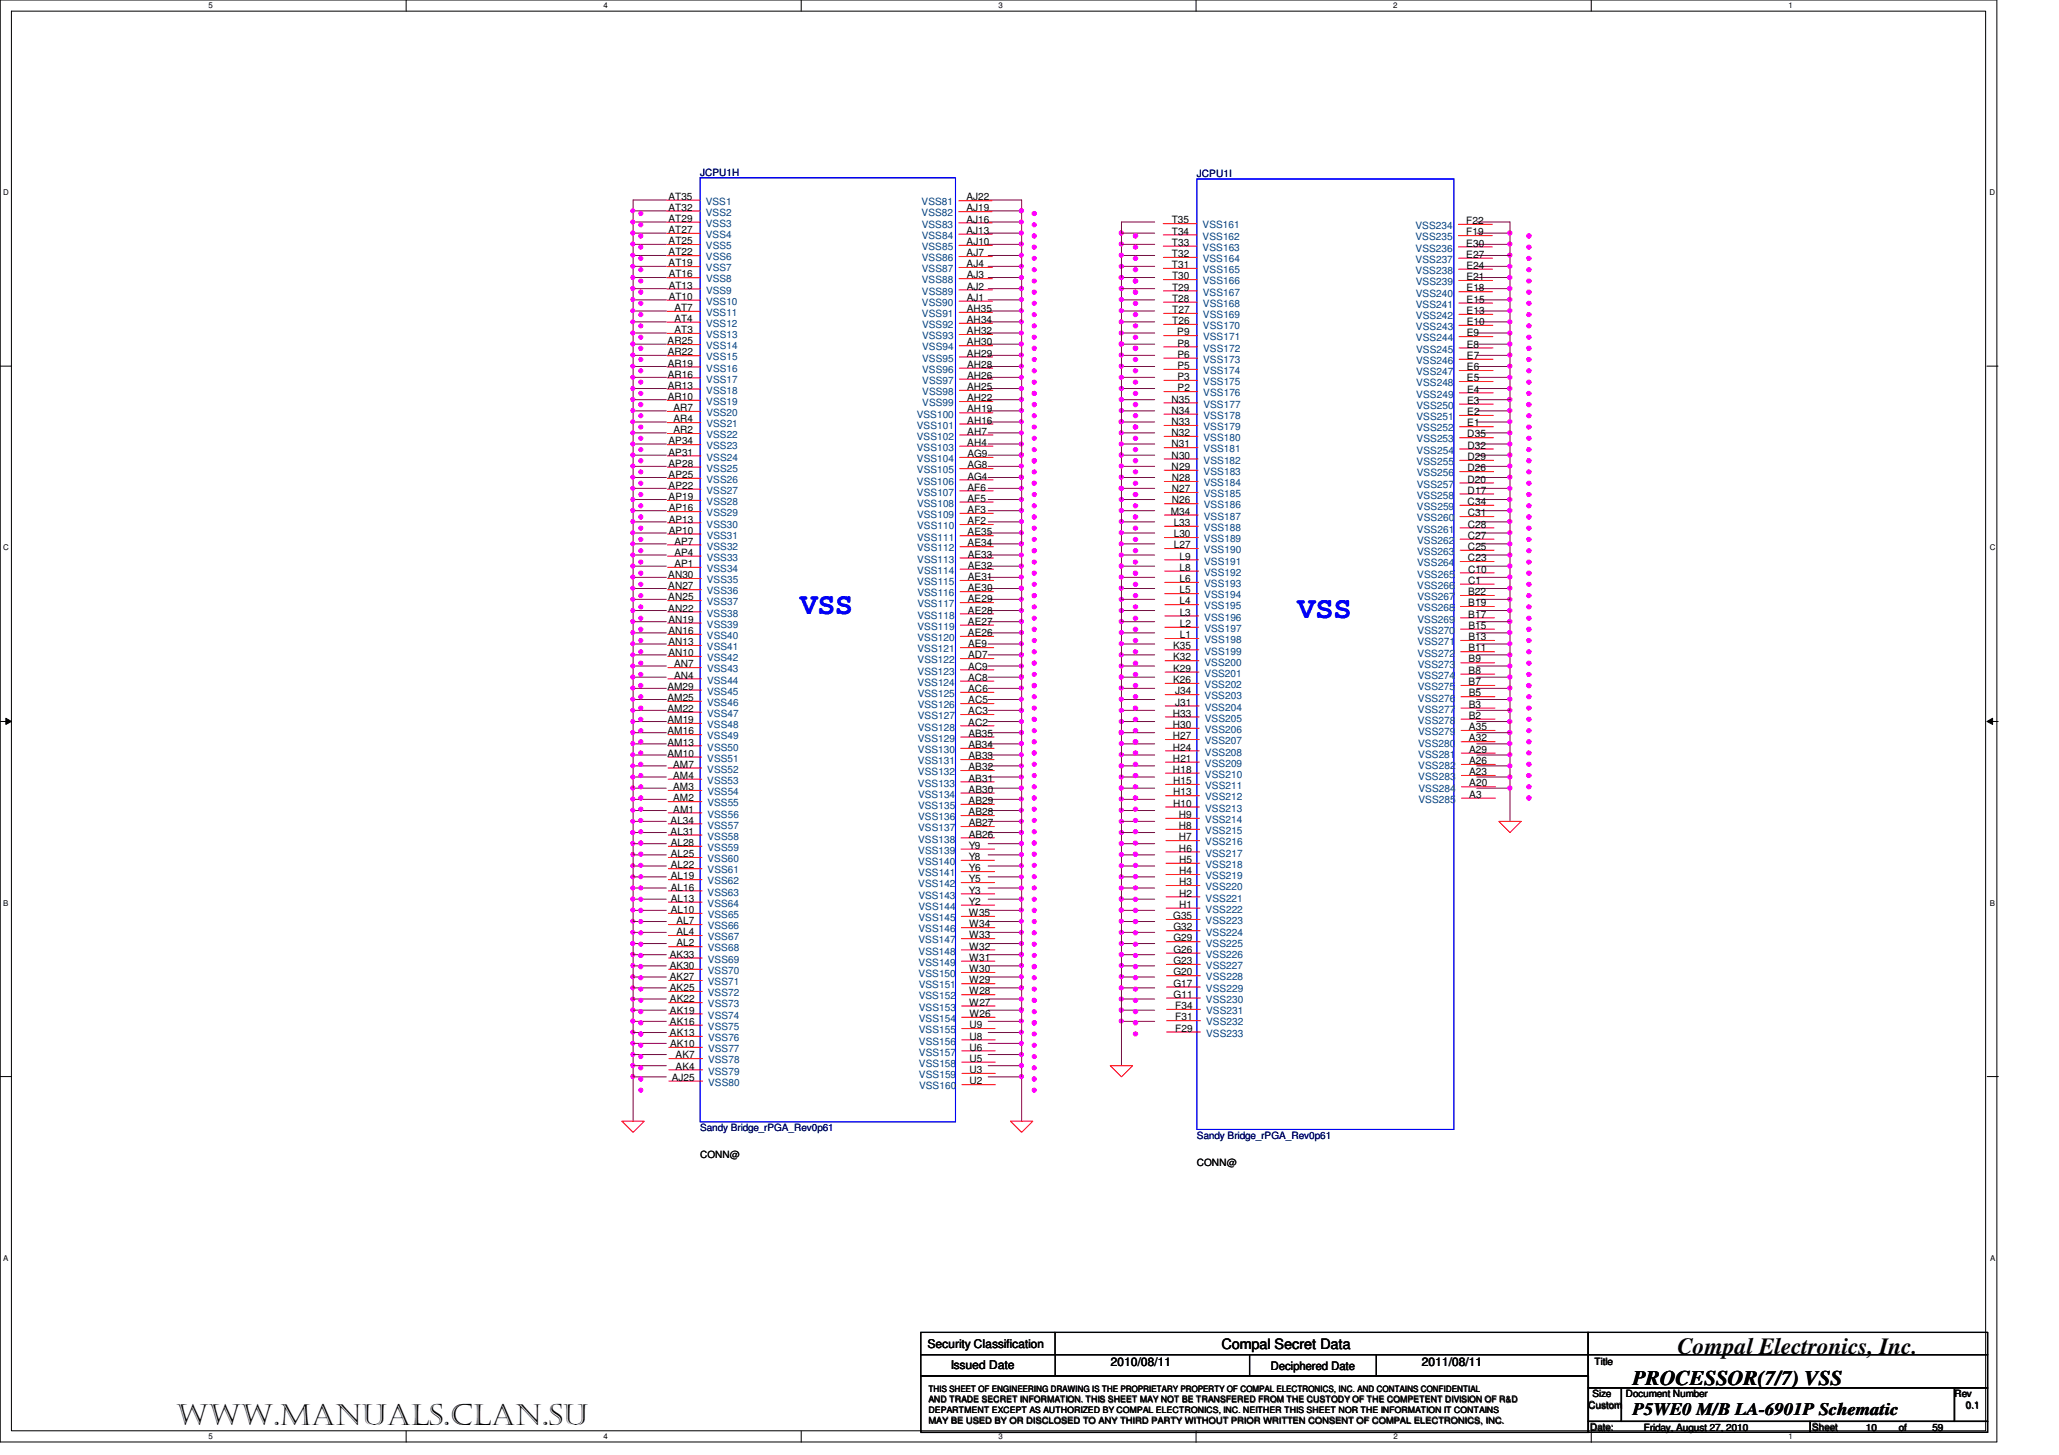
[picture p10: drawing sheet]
<svg xmlns="http://www.w3.org/2000/svg" width="297mm" height="210mm" viewBox="0 0 297 210" stroke-linecap="round" stroke-linejoin="round" font-family="sans-serif">
<defs><g id="words">
<text font-size="4.4" fill="#00f" x="187.2" y="89.1">VSS</text>
<text font-size="4.3" fill="#00f" x="115.4" y="88.5">VSS</text>
<text font-size="4.2" x="25.4" y="205.5">www.manuals.clan.su</text>
<text font-size="3.3" x="242" y="195.3">Compal Electronics, Inc.</text>
<text font-size="3" x="235.5" y="199.7">PROCESSOR(7/7) VSS</text>
<text font-size="2.5" x="235.5" y="204.1">P5WE0 M/B LA-6901P Schematic</text>
<text font-size="2.1" x="176.2" y="194.6">Compal Secret Data</text>
<g font-size="1.7">
<text x="133.8" y="194.4">Security Classification</text>
<text x="137.1" y="197.5">Issued Date</text>
<text x="160.2" y="197">2010/08/11</text>
<text x="183.3" y="197.6">Deciphered Date</text>
<text x="205.1" y="197">2011/08/11</text>
</g>
<g font-size="1.5" fill="#000080">
<text x="172.7" y="25.6">JCPU1I</text>
<text x="172.7" y="164.3">Sandy Bridge_rPGA_Rev0p61</text>
</g>
<g font-size="1.5">
<text x="169" y="32.2">T35</text>
<text x="169.1" y="33.8">T34</text>
<text x="169.1" y="35.5">T33</text>
<text x="211.5" y="32.3">F22</text>
<text x="211.5" y="33.9">F19</text>
<text x="211.5" y="35.6">E30</text>
<text x="169.1" y="37.1">T32</text>
<text x="169.1" y="38.7">T31</text>
<text x="169.1" y="40.3">T30</text>
<text x="169.1" y="41.9">T29</text>
<text x="211.5" y="37.2">E27</text>
<text x="211.5" y="38.8">E24</text>
<text x="211.6" y="40.4">E21</text>
<text x="169.1" y="43.5">T28</text>
<text x="169.1" y="45.2">T27</text>
<text x="169.1" y="46.8">T26</text>
<text x="211.6" y="42">E18</text>
<text x="211.6" y="43.7">E15</text>
<text x="211.6" y="45.3">E13</text>
<text x="211.6" y="46.9">E10</text>
<text x="169.8" y="48.4">P9</text>
<text x="169.8" y="50">P8</text>
<text x="169.9" y="51.6">P6</text>
<text x="169.9" y="53.2">P5</text>
<text x="211.6" y="48.5">E9</text>
<text x="211.6" y="50.2">E8</text>
<text x="211.6" y="51.8">E7</text>
<text x="211.6" y="53.4">E6</text>
<text x="169" y="58.1">N35</text>
<text x="169" y="59.7">N34</text>
<text x="169.9" y="54.8">P3</text>
<text x="169.9" y="56.5">P2</text>
<text x="211.6" y="55">E5</text>
<text x="211.6" y="56.6">E4</text>
<text x="211.7" y="58.3">E3</text>
<text x="211.7" y="59.9">E2</text>
<text x="169" y="61.3">N33</text>
<text x="169" y="62.9">N32</text>
<text x="169" y="64.5">N31</text>
<text x="211.7" y="61.5">E1</text>
<text x="211.7" y="63.1">D35</text>
<text x="211.7" y="64.7">D32</text>
<text x="169" y="66.2">N30</text>
<text x="169" y="67.8">N29</text>
<text x="169" y="69.4">N28</text>
<text x="169" y="71">N27</text>
<text x="211.7" y="66.4">D29</text>
<text x="211.7" y="68">D26</text>
<text x="211.7" y="69.6">D20</text>
<text x="211.7" y="71.2">D17</text>
<text x="168.9" y="74.3">M34</text>
<text x="169" y="72.6">N26</text>
<text x="169.3" y="75.9">L33</text>
<text x="169.3" y="77.5">L30</text>
<text x="211.7" y="72.8">C34</text>
<text x="211.7" y="74.5">C31</text>
<text x="211.7" y="76.1">C28</text>
<text x="211.8" y="77.7">C27</text>
<text x="169.3" y="79.1">L27</text>
<text x="170.2" y="80.7">L9</text>
<text x="170.2" y="82.3">L8</text>
<text x="170.2" y="84">L6</text>
<text x="211.8" y="79.3">C25</text>
<text x="211.8" y="81">C23</text>
<text x="211.8" y="82.6">C10</text>
<text x="170.2" y="85.6">L5</text>
<text x="170.2" y="87.2">L4</text>
<text x="170.2" y="88.8">L3</text>
<text x="211.8" y="84.2">C1</text>
<text x="211.8" y="85.9">B22</text>
<text x="211.8" y="87.5">B19</text>
<text x="211.8" y="89.1">B17</text>
<text x="169.2" y="93.7">K35</text>
<text x="169.2" y="95.3">K32</text>
<text x="170.2" y="90.4">L2</text>
<text x="170.2" y="92.1">L1</text>
<text x="211.8" y="90.7">B15</text>
<text x="211.8" y="92.4">B13</text>
<text x="211.8" y="94">B11</text>
<text x="211.9" y="95.6">B9</text>
<text x="169.2" y="96.9">K29</text>
<text x="169.2" y="98.5">K26</text>
<text x="169.5" y="100.2">J34</text>
<text x="169.5" y="101.8">J31</text>
<text x="211.9" y="97.2">B8</text>
<text x="211.9" y="98.8">B7</text>
<text x="211.9" y="100.5">B5</text>
<text x="169.2" y="103.4">H33</text>
<text x="169.2" y="105">H30</text>
<text x="169.2" y="106.6">H27</text>
<text x="211.9" y="102.1">B3</text>
<text x="211.9" y="103.7">B2</text>
<text x="211.9" y="105.3">A35</text>
<text x="211.9" y="107">A32</text>
<text x="169.2" y="108.3">H24</text>
<text x="169.2" y="109.9">H21</text>
<text x="169.2" y="111.5">H18</text>
<text x="169.2" y="113.1">H15</text>
<text x="211.9" y="108.6">A29</text>
<text x="211.9" y="110.2">A26</text>
<text x="211.9" y="111.8">A23</text>
<text x="212" y="113.5">A20</text>
<text x="169.2" y="114.7">H13</text>
<text x="169.2" y="116.4">H10</text>
<text x="170.1" y="118">H9</text>
<text x="170.1" y="119.6">H8</text>
<text x="212" y="115.1">A3</text>
<text x="170.1" y="121.2">H7</text>
<text x="170.1" y="122.9">H6</text>
<text x="170.1" y="124.5">H5</text>
<text x="170.1" y="126.1">H4</text>
<text x="170.1" y="127.7">H3</text>
<text x="170.1" y="129.3">H2</text>
<text x="170.1" y="131">H1</text>
<text x="139.8" y="135.4">W33</text>
<text x="139.8" y="137">W32</text>
<text x="169.3" y="132.6">G35</text>
<text x="169.3" y="134.2">G32</text>
<text x="169.3" y="135.8">G29</text>
<text x="169.3" y="137.5">G26</text>
<text x="139.8" y="138.6">W31</text>
<text x="139.8" y="140.2">W30</text>
<text x="139.8" y="141.9">W29</text>
<text x="139.8" y="143.5">W28</text>
<text x="169.3" y="139.1">G23</text>
<text x="169.3" y="140.7">G20</text>
<text x="169.3" y="142.3">G17</text>
<text x="169.3" y="143.9">G11</text>
<text x="139.8" y="145.1">W27</text>
<text x="139.8" y="146.7">W26</text>
<text x="139.8" y="148.3">U9</text>
<text x="139.9" y="150">U8</text>
<text x="169.5" y="145.6">F34</text>
<text x="169.5" y="147.2">F31</text>
<text x="169.6" y="148.8">F29</text>
<text x="139.9" y="151.6">U6</text>
<text x="139.9" y="153.2">U5</text>
<text x="139.9" y="154.8">U3</text>
<text x="139.9" y="156.4">U2</text>
<text x="172.7" y="168.2">CONN@</text>
</g>
<g font-size="1.5" fill="#004080">
<text x="173.5" y="32.9">VSS161</text>
<text x="173.5" y="34.6">VSS162</text>
<text x="204.2" y="33">VSS234</text>
<text x="204.2" y="34.7">VSS235</text>
<text x="173.5" y="36.2">VSS163</text>
<text x="173.5" y="37.8">VSS164</text>
<text x="173.5" y="39.4">VSS165</text>
<text x="173.5" y="41">VSS166</text>
<text x="204.2" y="36.3">VSS236</text>
<text x="204.2" y="37.9">VSS237</text>
<text x="204.2" y="39.5">VSS238</text>
<text x="204.2" y="41.1">VSS239</text>
<text x="173.5" y="42.6">VSS167</text>
<text x="173.5" y="44.3">VSS168</text>
<text x="173.5" y="45.9">VSS169</text>
<text x="173.5" y="47.5">VSS170</text>
<text x="204.2" y="42.8">VSS240</text>
<text x="204.2" y="44.4">VSS241</text>
<text x="204.3" y="46">VSS242</text>
<text x="204.3" y="47.6">VSS243</text>
<text x="173.6" y="49.1">VSS171</text>
<text x="173.6" y="50.7">VSS172</text>
<text x="173.6" y="52.3">VSS173</text>
<text x="173.6" y="54">VSS174</text>
<text x="204.3" y="49.2">VSS244</text>
<text x="204.3" y="50.9">VSS245</text>
<text x="204.3" y="52.5">VSS246</text>
<text x="173.6" y="55.6">VSS175</text>
<text x="173.6" y="57.2">VSS176</text>
<text x="173.6" y="58.8">VSS177</text>
<text x="204.3" y="54.1">VSS247</text>
<text x="204.3" y="55.7">VSS248</text>
<text x="204.3" y="57.4">VSS249</text>
<text x="204.3" y="59">VSS250</text>
<text x="173.6" y="60.4">VSS178</text>
<text x="173.6" y="62.1">VSS179</text>
<text x="173.6" y="63.6">VSS180</text>
<text x="173.6" y="65.3">VSS181</text>
<text x="204.3" y="60.6">VSS251</text>
<text x="204.3" y="62.2">VSS252</text>
<text x="204.4" y="63.8">VSS253</text>
<text x="204.4" y="65.5">VSS254</text>
<text x="173.6" y="66.9">VSS182</text>
<text x="173.6" y="68.5">VSS183</text>
<text x="173.6" y="70.1">VSS184</text>
<text x="173.7" y="71.7">VSS185</text>
<text x="204.4" y="67.1">VSS255</text>
<text x="204.4" y="68.7">VSS256</text>
<text x="204.4" y="70.4">VSS257</text>
<text x="204.4" y="71.9">VSS258</text>
<text x="173.7" y="73.4">VSS186</text>
<text x="173.7" y="75">VSS187</text>
<text x="173.7" y="76.6">VSS188</text>
<text x="204.4" y="73.6">VSS259</text>
<text x="204.4" y="75.2">VSS260</text>
<text x="204.4" y="76.8">VSS261</text>
<text x="173.7" y="78.2">VSS189</text>
<text x="173.7" y="79.8">VSS190</text>
<text x="173.7" y="81.4">VSS191</text>
<text x="173.7" y="83.1">VSS192</text>
<text x="204.4" y="78.5">VSS262</text>
<text x="204.4" y="80.1">VSS263</text>
<text x="204.4" y="81.7">VSS264</text>
<text x="204.5" y="83.3">VSS265</text>
<text x="173.7" y="84.7">VSS193</text>
<text x="173.7" y="86.3">VSS194</text>
<text x="173.7" y="87.9">VSS195</text>
<text x="173.7" y="89.5">VSS196</text>
<text x="204.5" y="85">VSS266</text>
<text x="204.5" y="86.6">VSS267</text>
<text x="204.5" y="88.2">VSS268</text>
<text x="204.5" y="89.8">VSS269</text>
<text x="173.7" y="91.2">VSS197</text>
<text x="173.8" y="92.8">VSS198</text>
<text x="173.8" y="94.4">VSS199</text>
<text x="204.5" y="91.4">VSS270</text>
<text x="204.5" y="93.1">VSS271</text>
<text x="204.5" y="94.7">VSS272</text>
<text x="173.8" y="96">VSS200</text>
<text x="173.8" y="97.6">VSS201</text>
<text x="173.8" y="99.3">VSS202</text>
<text x="173.8" y="100.9">VSS203</text>
<text x="204.5" y="96.3">VSS273</text>
<text x="204.5" y="97.9">VSS274</text>
<text x="204.5" y="99.6">VSS275</text>
<text x="204.5" y="101.2">VSS276</text>
<text x="173.8" y="102.5">VSS204</text>
<text x="173.8" y="104.1">VSS205</text>
<text x="173.8" y="105.7">VSS206</text>
<text x="173.8" y="107.4">VSS207</text>
<text x="204.6" y="102.8">VSS277</text>
<text x="204.6" y="104.4">VSS278</text>
<text x="204.6" y="106.1">VSS279</text>
<text x="204.6" y="107.7">VSS280</text>
<text x="173.8" y="109">VSS208</text>
<text x="173.8" y="110.6">VSS209</text>
<text x="173.8" y="112.2">VSS210</text>
<text x="173.8" y="113.8">VSS211</text>
<text x="204.6" y="109.3">VSS281</text>
<text x="204.6" y="111">VSS282</text>
<text x="204.6" y="112.6">VSS283</text>
<text x="173.9" y="115.5">VSS212</text>
<text x="173.9" y="117.1">VSS213</text>
<text x="173.9" y="118.7">VSS214</text>
<text x="204.6" y="114.2">VSS284</text>
<text x="204.6" y="115.8">VSS285</text>
<text x="173.9" y="120.3">VSS215</text>
<text x="173.9" y="122">VSS216</text>
<text x="173.9" y="123.6">VSS217</text>
<text x="173.9" y="125.2">VSS218</text>
<text x="173.9" y="126.8">VSS219</text>
<text x="173.9" y="128.4">VSS220</text>
<text x="173.9" y="130.1">VSS221</text>
<text x="173.9" y="131.7">VSS222</text>
<text x="132.5" y="136.1">VSS147</text>
<text x="132.5" y="137.7">VSS148</text>
<text x="173.9" y="133.3">VSS223</text>
<text x="173.9" y="135">VSS224</text>
<text x="173.9" y="136.5">VSS225</text>
<text x="132.5" y="139.3">VSS149</text>
<text x="132.5" y="141">VSS150</text>
<text x="132.5" y="142.6">VSS151</text>
<text x="174" y="138.2">VSS226</text>
<text x="174" y="139.8">VSS227</text>
<text x="174" y="141.4">VSS228</text>
<text x="174" y="143.1">VSS229</text>
<text x="132.5" y="144.2">VSS152</text>
<text x="132.5" y="145.8">VSS153</text>
<text x="132.5" y="147.4">VSS154</text>
<text x="132.6" y="149.1">VSS155</text>
<text x="174" y="144.7">VSS230</text>
<text x="174" y="146.3">VSS231</text>
<text x="174" y="147.9">VSS232</text>
<text x="174" y="149.6">VSS233</text>
<text x="132.6" y="150.7">VSS156</text>
<text x="132.6" y="152.3">VSS157</text>
<text x="132.6" y="153.9">VSS158</text>
<text x="132.6" y="155.5">VSS159</text>
<text x="132.6" y="157.2">VSS160</text>
</g>
<g font-size="1.4">
<text x="96.4" y="28.8">AT35</text>
<text x="139.4" y="28.9">AJ22</text>
<text x="96.4" y="30.4">AT32</text>
<text x="96.4" y="32">AT29</text>
<text x="96.4" y="33.6">AT27</text>
<text x="96.5" y="35.2">AT25</text>
<text x="139.4" y="30.5">AJ19</text>
<text x="139.4" y="32.1">AJ16</text>
<text x="139.4" y="33.7">AJ13</text>
<text x="139.4" y="35.4">AJ10</text>
<text x="96.5" y="36.8">AT22</text>
<text x="96.5" y="38.4">AT19</text>
<text x="96.5" y="40">AT16</text>
<text x="96.5" y="41.6">AT13</text>
<text x="139.4" y="37">AJ7</text>
<text x="139.5" y="38.5">AJ4</text>
<text x="139.5" y="40.2">AJ3</text>
<text x="139.5" y="41.8">AJ2</text>
<text x="96.5" y="43.3">AT10</text>
<text x="97.3" y="44.9">AT7</text>
<text x="97.3" y="46.4">AT4</text>
<text x="139.5" y="43.4">AJ1</text>
<text x="139.5" y="45">AH35</text>
<text x="139.5" y="46.6">AH34</text>
<text x="96.3" y="49.7">AR25</text>
<text x="96.3" y="51.3">AR22</text>
<text x="96.3" y="52.9">AR19</text>
<text x="97.3" y="48.1">AT3</text>
<text x="139.5" y="48.2">AH32</text>
<text x="139.5" y="49.8">AH30</text>
<text x="139.5" y="51.5">AH29</text>
<text x="139.5" y="53.1">AH28</text>
<text x="96.3" y="54.5">AR16</text>
<text x="96.3" y="56.1">AR13</text>
<text x="96.3" y="57.7">AR10</text>
<text x="97.1" y="59.3">AR7</text>
<text x="139.5" y="54.6">AH26</text>
<text x="139.5" y="56.3">AH25</text>
<text x="139.5" y="57.9">AH22</text>
<text x="139.5" y="59.5">AH19</text>
<text x="96.4" y="64.1">AP34</text>
<text x="96.4" y="65.7">AP31</text>
<text x="97.2" y="60.9">AR4</text>
<text x="97.2" y="62.5">AR2</text>
<text x="139.5" y="61.1">AH16</text>
<text x="139.5" y="62.7">AH7</text>
<text x="139.5" y="64.3">AH4</text>
<text x="139.6" y="65.9">AG9</text>
<text x="96.4" y="67.3">AP28</text>
<text x="96.5" y="69">AP25</text>
<text x="96.5" y="70.5">AP22</text>
<text x="139.6" y="67.6">AG8</text>
<text x="139.6" y="69.2">AG4</text>
<text x="139.6" y="70.8">AF6</text>
<text x="96.5" y="72.1">AP19</text>
<text x="96.5" y="73.8">AP16</text>
<text x="96.5" y="75.4">AP13</text>
<text x="96.5" y="77">AP10</text>
<text x="139.6" y="72.4">AF5</text>
<text x="139.6" y="74">AF3</text>
<text x="139.6" y="75.6">AF2</text>
<text x="139.6" y="77.3">AE35</text>
<text x="96.4" y="83.4">AN30</text>
<text x="97.3" y="78.6">AP7</text>
<text x="97.3" y="80.2">AP4</text>
<text x="97.3" y="81.8">AP1</text>
<text x="139.6" y="78.8">AE34</text>
<text x="139.6" y="80.5">AE33</text>
<text x="139.6" y="82.1">AE32</text>
<text x="139.6" y="83.7">AE31</text>
<text x="96.4" y="85">AN27</text>
<text x="96.4" y="86.6">AN25</text>
<text x="96.4" y="88.2">AN22</text>
<text x="96.4" y="89.8">AN19</text>
<text x="139.6" y="85.3">AE30</text>
<text x="139.6" y="86.9">AE29</text>
<text x="139.6" y="88.5">AE28</text>
<text x="96.4" y="91.5">AN16</text>
<text x="96.4" y="93.1">AN13</text>
<text x="96.4" y="94.7">AN10</text>
<text x="139.6" y="90.1">AE27</text>
<text x="139.6" y="91.8">AE26</text>
<text x="139.7" y="93.4">AE9</text>
<text x="139.7" y="95">AD7</text>
<text x="96.3" y="99.5">AM29</text>
<text x="96.3" y="101.1">AM25</text>
<text x="97.2" y="96.3">AN7</text>
<text x="97.2" y="97.9">AN4</text>
<text x="139.7" y="96.6">AC9</text>
<text x="139.7" y="98.2">AC8</text>
<text x="139.7" y="99.8">AC6</text>
<text x="139.7" y="101.5">AC5</text>
<text x="96.3" y="102.7">AM22</text>
<text x="96.3" y="104.3">AM19</text>
<text x="96.3" y="105.9">AM16</text>
<text x="96.3" y="107.6">AM13</text>
<text x="139.7" y="103">AC3</text>
<text x="139.7" y="104.7">AC2</text>
<text x="139.7" y="106.3">AB35</text>
<text x="139.7" y="107.9">AB34</text>
<text x="96.3" y="109.2">AM10</text>
<text x="97.1" y="110.7">AM7</text>
<text x="97.1" y="112.4">AM4</text>
<text x="97.1" y="114">AM3</text>
<text x="139.7" y="109.5">AB33</text>
<text x="139.7" y="111.1">AB32</text>
<text x="139.7" y="112.7">AB31</text>
<text x="96.7" y="118.8">AL34</text>
<text x="97.1" y="115.6">AM2</text>
<text x="97.1" y="117.2">AM1</text>
<text x="139.7" y="114.4">AB30</text>
<text x="139.7" y="116">AB29</text>
<text x="139.7" y="117.6">AB28</text>
<text x="139.7" y="119.2">AB27</text>
<text x="96.8" y="120.4">AL31</text>
<text x="96.8" y="122">AL28</text>
<text x="96.8" y="123.7">AL25</text>
<text x="96.8" y="125.3">AL22</text>
<text x="139.7" y="120.8">AB26</text>
<text x="139.8" y="122.4">Y9</text>
<text x="139.8" y="124.1">Y8</text>
<text x="139.8" y="125.7">Y6</text>
<text x="96.8" y="126.9">AL19</text>
<text x="96.8" y="128.5">AL16</text>
<text x="96.8" y="130.1">AL13</text>
<text x="96.8" y="131.7">AL10</text>
<text x="139.8" y="127.3">Y5</text>
<text x="139.8" y="128.9">Y3</text>
<text x="139.8" y="130.5">Y2</text>
<text x="97.6" y="133.3">AL7</text>
<text x="97.6" y="134.9">AL4</text>
<text x="97.6" y="136.5">AL2</text>
<text x="139.8" y="132.2">W35</text>
<text x="139.8" y="133.8">W34</text>
<text x="96.6" y="138.2">AK33</text>
<text x="96.6" y="139.8">AK30</text>
<text x="96.6" y="141.4">AK27</text>
<text x="96.6" y="143">AK25</text>
<text x="96.6" y="144.6">AK22</text>
<text x="96.6" y="146.2">AK19</text>
<text x="96.6" y="147.8">AK16</text>
<text x="96.7" y="149.5">AK13</text>
<text x="96.7" y="151.1">AK10</text>
<text x="96.9" y="155.9">AJ25</text>
<text x="97.5" y="152.7">AK7</text>
<text x="97.5" y="154.3">AK4</text>
<text x="101" y="167.1">CONN@</text>
<text x="230" y="196.9">Title</text>
<text x="229.1" y="203.2">Custom</text>
<text x="229.7" y="201.5">Size</text>
<text x="234.5" y="201.5">Document Number</text>
<text x="281.9" y="201.5">Rev</text>
<text x="283.6" y="203.2">0.1</text>
<text x="229.4" y="206.4">Date:</text>
<text x="237.1" y="206.4">Friday, August 27, 2010</text>
<text x="261.4" y="206.4">Sheet</text>
<text x="269.1" y="206.4">10</text>
<text x="273.9" y="206.4">of</text>
<text x="278.7" y="206.4">59</text>
</g>
<g font-size="1.4" fill="#000080">
<text x="101" y="25.4">JCPU1H</text>
<text x="101" y="163.2">Sandy Bridge_rPGA_Rev0p61</text>
</g>
<g font-size="1.4" fill="#004080">
<text x="101.8" y="29.5">VSS1</text>
<text x="133" y="29.6">VSS81</text>
<text x="101.8" y="31.1">VSS2</text>
<text x="101.8" y="32.7">VSS3</text>
<text x="101.8" y="34.3">VSS4</text>
<text x="101.8" y="36">VSS5</text>
<text x="133" y="31.2">VSS82</text>
<text x="133" y="32.8">VSS83</text>
<text x="133" y="34.5">VSS84</text>
<text x="101.8" y="37.6">VSS6</text>
<text x="101.8" y="39.1">VSS7</text>
<text x="101.9" y="40.8">VSS8</text>
<text x="133" y="36.1">VSS85</text>
<text x="133" y="37.7">VSS86</text>
<text x="133" y="39.3">VSS87</text>
<text x="133" y="40.9">VSS88</text>
<text x="101.9" y="42.4">VSS9</text>
<text x="101.9" y="44">VSS10</text>
<text x="101.9" y="45.6">VSS11</text>
<text x="101.9" y="47.2">VSS12</text>
<text x="133" y="42.5">VSS89</text>
<text x="133" y="44.1">VSS90</text>
<text x="133" y="45.7">VSS91</text>
<text x="133" y="47.3">VSS92</text>
<text x="101.9" y="48.8">VSS13</text>
<text x="101.9" y="50.4">VSS14</text>
<text x="101.9" y="52">VSS15</text>
<text x="101.9" y="53.6">VSS16</text>
<text x="133" y="48.9">VSS93</text>
<text x="133" y="50.6">VSS94</text>
<text x="133" y="52.2">VSS95</text>
<text x="133" y="53.8">VSS96</text>
<text x="101.9" y="55.2">VSS17</text>
<text x="101.9" y="56.8">VSS18</text>
<text x="101.9" y="58.4">VSS19</text>
<text x="133" y="55.4">VSS97</text>
<text x="133" y="57">VSS98</text>
<text x="133.1" y="58.6">VSS99</text>
<text x="101.9" y="60">VSS20</text>
<text x="101.9" y="61.6">VSS21</text>
<text x="101.9" y="63.2">VSS22</text>
<text x="101.9" y="64.8">VSS23</text>
<text x="132.3" y="60.2">VSS100</text>
<text x="132.3" y="61.9">VSS101</text>
<text x="132.3" y="63.4">VSS102</text>
<text x="132.3" y="65">VSS103</text>
<text x="101.9" y="66.4">VSS24</text>
<text x="101.9" y="68.1">VSS25</text>
<text x="101.9" y="69.7">VSS26</text>
<text x="101.9" y="71.3">VSS27</text>
<text x="132.3" y="66.7">VSS104</text>
<text x="132.3" y="68.3">VSS105</text>
<text x="132.3" y="69.9">VSS106</text>
<text x="132.3" y="71.5">VSS107</text>
<text x="101.9" y="72.9">VSS28</text>
<text x="101.9" y="74.5">VSS29</text>
<text x="101.9" y="76.1">VSS30</text>
<text x="101.9" y="77.7">VSS31</text>
<text x="132.3" y="73.1">VSS108</text>
<text x="132.3" y="74.7">VSS109</text>
<text x="132.3" y="76.4">VSS110</text>
<text x="132.3" y="78">VSS111</text>
<text x="102" y="79.3">VSS32</text>
<text x="102" y="80.9">VSS33</text>
<text x="102" y="82.5">VSS34</text>
<text x="132.3" y="79.6">VSS112</text>
<text x="132.3" y="81.2">VSS113</text>
<text x="132.3" y="82.8">VSS114</text>
<text x="102" y="84.1">VSS35</text>
<text x="102" y="85.8">VSS36</text>
<text x="102" y="87.3">VSS37</text>
<text x="102" y="88.9">VSS38</text>
<text x="132.3" y="84.4">VSS115</text>
<text x="132.3" y="86">VSS116</text>
<text x="132.3" y="87.6">VSS117</text>
<text x="132.3" y="89.2">VSS118</text>
<text x="102" y="90.6">VSS39</text>
<text x="102" y="92.2">VSS40</text>
<text x="102" y="93.8">VSS41</text>
<text x="102" y="95.4">VSS42</text>
<text x="132.4" y="90.9">VSS119</text>
<text x="132.4" y="92.5">VSS120</text>
<text x="132.4" y="94.1">VSS121</text>
<text x="132.4" y="95.7">VSS122</text>
<text x="102" y="97">VSS43</text>
<text x="102" y="98.6">VSS44</text>
<text x="102" y="100.2">VSS45</text>
<text x="102" y="101.8">VSS46</text>
<text x="132.4" y="97.3">VSS123</text>
<text x="132.4" y="98.9">VSS124</text>
<text x="132.4" y="100.6">VSS125</text>
<text x="102" y="103.4">VSS47</text>
<text x="102" y="105">VSS48</text>
<text x="102" y="106.7">VSS49</text>
<text x="132.4" y="102.2">VSS126</text>
<text x="132.4" y="103.8">VSS127</text>
<text x="132.4" y="105.4">VSS128</text>
<text x="132.4" y="107">VSS129</text>
<text x="102" y="108.3">VSS50</text>
<text x="102" y="109.9">VSS51</text>
<text x="102" y="111.5">VSS52</text>
<text x="102" y="113.1">VSS53</text>
<text x="132.4" y="108.6">VSS130</text>
<text x="132.4" y="110.3">VSS131</text>
<text x="132.4" y="111.8">VSS132</text>
<text x="132.4" y="113.5">VSS133</text>
<text x="102" y="114.7">VSS54</text>
<text x="102" y="116.3">VSS55</text>
<text x="102.1" y="117.9">VSS56</text>
<text x="102.1" y="119.5">VSS57</text>
<text x="132.4" y="115.1">VSS134</text>
<text x="132.4" y="116.7">VSS135</text>
<text x="132.4" y="118.3">VSS136</text>
<text x="132.5" y="119.9">VSS137</text>
<text x="102.1" y="121.1">VSS58</text>
<text x="102.1" y="122.8">VSS59</text>
<text x="102.1" y="124.4">VSS60</text>
<text x="132.5" y="121.5">VSS138</text>
<text x="132.5" y="123.2">VSS139</text>
<text x="132.5" y="124.8">VSS140</text>
<text x="102.1" y="126">VSS61</text>
<text x="102.1" y="127.6">VSS62</text>
<text x="102.1" y="129.2">VSS63</text>
<text x="102.1" y="130.8">VSS64</text>
<text x="132.5" y="126.4">VSS141</text>
<text x="132.5" y="128">VSS142</text>
<text x="132.5" y="129.6">VSS143</text>
<text x="132.5" y="131.3">VSS144</text>
<text x="102.1" y="132.4">VSS65</text>
<text x="102.1" y="134.1">VSS66</text>
<text x="102.1" y="135.6">VSS67</text>
<text x="102.1" y="137.3">VSS68</text>
<text x="132.5" y="132.9">VSS145</text>
<text x="132.5" y="134.5">VSS146</text>
<text x="102.1" y="138.9">VSS69</text>
<text x="102.1" y="140.5">VSS70</text>
<text x="102.1" y="142.1">VSS71</text>
<text x="102.1" y="143.7">VSS72</text>
<text x="102.1" y="145.3">VSS73</text>
<text x="102.1" y="147">VSS74</text>
<text x="102.1" y="148.6">VSS75</text>
<text x="102.1" y="150.2">VSS76</text>
<text x="102.1" y="151.8">VSS77</text>
<text x="102.1" y="153.4">VSS78</text>
<text x="102.2" y="155">VSS79</text>
<text x="102.2" y="156.6">VSS80</text>
</g>
<g font-size="1.3">
<text x="133.9" y="203.8">DEPARTMENT EXCEPT AS AUTHORIZED BY COMPAL ELECTRONICS, INC. NEITHER THIS SHEET NOR THE INFORMATION IT CONTAINS</text>
<text x="133.9" y="200.8">THIS SHEET OF ENGINEERING DRAWING IS THE PROPRIETARY PROPERTY OF COMPAL ELECTRONICS, INC. AND CONTAINS CONFIDENTIAL</text>
<text x="133.9" y="202.3">AND TRADE SECRET INFORMATION. THIS SHEET MAY NOT BE TRANSFERED FROM THE CUSTODY OF THE COMPETENT DIVISION OF R&amp;D</text>
<text x="133.9" y="205.3">MAY BE USED BY OR DISCLOSED TO ANY THIRD PARTY WITHOUT PRIOR WRITTEN CONSENT OF COMPAL ELECTRONICS, INC.</text>
</g>
<g font-size="1.1">
<text x="30.1" y="1.1">5</text>
<text x="87" y="1.1">4</text>
<text x="144" y="1.1">3</text>
<text x="201" y="1.1">2</text>
<text x="258" y="1.1">1</text>
<text x=".5" y="28.2">D</text>
<text x="287" y="28.2">D</text>
<text x=".5" y="79.4">C</text>
<text x="287" y="79.4">C</text>
<text x=".5" y="130.6">B</text>
<text x="287.1" y="130.6">B</text>
<text x=".5" y="181.9">A</text>
<text x="287.1" y="181.9">A</text>
<text x="30.1" y="207.6">5</text>
<text x="87" y="207.6">4</text>
<text x="144" y="207.6">3</text>
<text x="201" y="207.6">2</text>
<text x="258" y="207.6">1</text>
</g>
</g></defs>
<path d="M0 0h288.1v208h-288zM1.6 1.6h284.9v204.8h-284.9z" fill="none" stroke="#000" stroke-width=".14"/>
<g fill="#fff">
<path d="M30.1 .2h.6v1.2h-.6z"/>
<path d="M30.1 206.6h.6v1.2h-.6z"/>
</g>
<path d="M58.6 0v1.6M58.6 206.4v1.6" fill="none" stroke="#000" stroke-width=".14"/>
<g fill="#fff">
<path d="M87 .2h.6v1.2h-.6z"/>
<path d="M87 206.6h.6v1.2h-.6z"/>
</g>
<path d="M115.6 0v1.6M115.6 206.5v1.6" fill="none" stroke="#000" stroke-width=".14"/>
<g fill="#fff">
<path d="M144 .2h.6v1.2h-.6z"/>
<path d="M144 206.6h.6v1.2h-.6z"/>
</g>
<path d="M172.5 0v1.6M172.5 206.5v1.6" fill="none" stroke="#000" stroke-width=".14"/>
<g fill="#fff">
<path d="M201 .2h.6v1.2h-.6z"/>
<path d="M201 206.7h.6v1.1h-.6z"/>
</g>
<path d="M229.6 0v1.6M229.6 206.5v1.6" fill="none" stroke="#000" stroke-width=".14"/>
<g fill="#fff">
<path d="M258 .2h.6v1.2h-.6z"/>
<path d="M258 206.7h.6v1.1h-.6z"/>
<path d="M.5 27.2h.7v1.2h-.7z"/>
<path d="M287 27.2h.8v1.2h-.8z"/>
<path d="M.5 78.4h.7v1.2h-.7z"/>
<path d="M287.1 78.4h.7v1.2h-.7z"/>
</g>
<path d="M0 52.8h1.6M286.6 52.8h1.6" fill="none" stroke="#000" stroke-width=".14"/>
<g fill="#fff">
<path d="M.5 129.7h.7v1.1h-.7z"/>
<path d="M287.1 129.7h.7v1.1h-.7z"/>
</g>
<path d="M0 104.1h1.6M.8 103.6l.8 .5-.8 .4zM286.7 104.1h1.6M286.7 104.1l.8-.5v.9z" fill="none" stroke="#000" stroke-width=".14"/>
<path d="M.8 103.6l.8 .5-.8 .4zM286.7 104.1l.8-.5v.9z" fill="#000"/>
<g fill="#fff">
<path d="M.5 180.9h.7v1.2h-.7z"/>
<path d="M287.1 180.9h.7v1.2h-.7z"/>
</g>
<path d="M0 155.3h1.6M286.7 155.3h1.6" fill="none" stroke="#000" stroke-width=".14"/>
<path d="M142.6 89.7h4.8M142.6 97.7h4.8M142.6 104.1h4.8" fill="none" stroke="#800040" stroke-width=".14"/>
<circle cx="147.3" cy="97.7" r=".31" fill="#f0f"/>
<circle cx="147.3" cy="97.7" r=".31" fill="none" stroke="#f0f" stroke-width=".14"/>
<path d="M142.6 80.1h4.8M142.6 94.5h4.8" fill="none" stroke="#800040" stroke-width=".14"/>
<circle cx="147.3" cy="94.5" r=".3" fill="#f0f"/>
<circle cx="147.3" cy="94.5" r=".3" fill="none" stroke="#f0f" stroke-width=".14"/>
<path d="M142.6 86.5h4.8M142.6 102.5h4.8" fill="none" stroke="#800040" stroke-width=".14"/>
<circle cx="147.3" cy="102.5" r=".3" fill="#f0f"/>
<circle cx="147.3" cy="102.5" r=".3" fill="none" stroke="#f0f" stroke-width=".14"/>
<path d="M142.6 96.1h4.8" fill="none" stroke="#800040" stroke-width=".14"/>
<circle cx="147.3" cy="96.1" r=".3" fill="#f0f"/>
<circle cx="147.3" cy="96.1" r=".3" fill="none" stroke="#f0f" stroke-width=".14"/>
<path d="M142.6 76.9h4.8M142.6 100.9h4.8" fill="none" stroke="#800040" stroke-width=".14"/>
<circle cx="147.3" cy="76.8" r=".3" fill="#f0f"/>
<circle cx="147.3" cy="76.8" r=".3" fill="none" stroke="#f0f" stroke-width=".14"/>
<path d="M142.6 99.3h4.8M142.6 105.7h4.8" fill="none" stroke="#800040" stroke-width=".14"/>
<circle cx="147.3" cy="105.7" r=".31" fill="#f0f"/>
<circle cx="147.3" cy="105.7" r=".31" fill="none" stroke="#f0f" stroke-width=".14"/>
<path d="M142.6 88.1h4.8M142.6 91.3h4.8" fill="none" stroke="#800040" stroke-width=".14"/>
<circle cx="147.3" cy="91.2" r=".3" fill="#f0f"/>
<circle cx="147.3" cy="91.2" r=".3" fill="none" stroke="#f0f" stroke-width=".14"/>
<path d="M142.6 32h4.8M142.6 92.9h4.8" fill="none" stroke="#800040" stroke-width=".14"/>
<circle cx="147.3" cy="92.9" r=".3" fill="#f0f"/>
<circle cx="147.3" cy="92.9" r=".3" fill="none" stroke="#f0f" stroke-width=".14"/>
<path d="M142.6 38.4h4.8M142.6 72.1h4.8M142.6 73.7h4.8M142.6 78.5h4.8M142.6 81.7h4.8M142.6 83.3h4.8" fill="none" stroke="#800040" stroke-width=".14"/>
<circle cx="147.3" cy="78.5" r=".3" fill="#f0f"/>
<circle cx="147.3" cy="78.5" r=".3" fill="none" stroke="#f0f" stroke-width=".14"/>
<g fill="none" stroke="#800040" stroke-width=".14">
<path d="M142.6 35.2h4.8M142.6 33.6h4.8M142.6 28.9h4.8M142.6 36.9h4.8M142.6 48h4.8M142.6 46.4h4.8M142.6 41.6h4.8M142.6 43.3h4.8M142.6 51.3h4.8M142.6 44.9h4.8M142.6 40h4.8M142.6 70.5h4.8"/>
<path d="M142.6 62.4h4.8M142.6 65.7h4.8"/>
</g>
<circle cx="147.3" cy="65.6" r=".31" fill="#f0f"/>
<circle cx="147.3" cy="65.6" r=".31" fill="none" stroke="#f0f" stroke-width=".14"/>
<path d="M142.6 30.4h4.8" fill="none" stroke="#800040" stroke-width=".14"/>
<circle cx="147.3" cy="30.4" r=".3" fill="#f0f"/>
<circle cx="147.3" cy="30.4" r=".3" fill="none" stroke="#f0f" stroke-width=".14"/>
<path d="M142.6 64.1h4.8" fill="none" stroke="#800040" stroke-width=".14"/>
<circle cx="147.3" cy="64.1" r=".3" fill="#f0f"/>
<circle cx="147.3" cy="64.1" r=".3" fill="none" stroke="#f0f" stroke-width=".14"/>
<path d="M142.6 68.9h4.8" fill="none" stroke="#800040" stroke-width=".14"/>
<circle cx="147.3" cy="68.8" r=".3" fill="#f0f"/>
<circle cx="147.3" cy="68.8" r=".3" fill="none" stroke="#f0f" stroke-width=".14"/>
<path d="M142.6 57.7h4.8M142.6 56h4.8M142.6 67.3h4.8" fill="none" stroke="#800040" stroke-width=".14"/>
<circle cx="147.3" cy="56" r=".3" fill="#f0f"/>
<circle cx="147.3" cy="56" r=".3" fill="none" stroke="#f0f" stroke-width=".14"/>
<path d="M142.6 52.9h4.8M142.6 49.7h4.8M142.6 59.3h4.8M142.6 60.9h4.8M142.6 75.3h4.8M142.6 124.9h4.8M142.6 120.1h4.8M142.6 155.4h4.8M142.6 152.1h4.8M142.6 150.5h4.8" fill="none" stroke="#800040" stroke-width=".14"/>
<circle cx="147.3" cy="120.1" r=".3" fill="#f0f"/>
<circle cx="147.3" cy="120.1" r=".3" fill="none" stroke="#f0f" stroke-width=".14"/>
<path d="M142.6 54.4h4.8M142.6 116.9h4.8" fill="none" stroke="#800040" stroke-width=".14"/>
<circle cx="147.3" cy="116.9" r=".3" fill="#f0f"/>
<circle cx="147.3" cy="116.9" r=".3" fill="none" stroke="#f0f" stroke-width=".14"/>
<path d="M142.6 110.5h4.8M142.6 113.7h4.8M142.6 121.7h4.8M142.6 126.5h4.8M142.6 149h4.8M142.6 140.9h4.8M142.6 142.5h4.8" fill="none" stroke="#800040" stroke-width=".14"/>
<circle cx="147.3" cy="142.5" r=".3" fill="#f0f"/>
<circle cx="147.3" cy="142.5" r=".3" fill="none" stroke="#f0f" stroke-width=".14"/>
<path d="M142.6 118.5h4.8" fill="none" stroke="#800040" stroke-width=".14"/>
<circle cx="147.3" cy="118.5" r=".3" fill="#f0f"/>
<circle cx="147.3" cy="118.5" r=".3" fill="none" stroke="#f0f" stroke-width=".14"/>
<path d="M142.6 112.1h4.8M142.6 115.3h4.8M142.6 107.3h4.8M142.6 128.1h4.8M142.6 132.9h4.8M142.6 144.1h4.8" fill="none" stroke="#800040" stroke-width=".14"/>
<circle cx="147.3" cy="107.3" r=".3" fill="#f0f"/>
<circle cx="147.3" cy="107.3" r=".3" fill="none" stroke="#f0f" stroke-width=".14"/>
<path d="M142.6 145.7h4.8" fill="none" stroke="#800040" stroke-width=".14"/>
<circle cx="147.3" cy="145.7" r=".31" fill="#f0f"/>
<circle cx="147.3" cy="145.7" r=".31" fill="none" stroke="#f0f" stroke-width=".14"/>
<path d="M142.6 123.3h4.8M142.6 136.1h4.8" fill="none" stroke="#800040" stroke-width=".14"/>
<circle cx="147.3" cy="136.1" r=".3" fill="#f0f"/>
<circle cx="147.3" cy="136.1" r=".3" fill="none" stroke="#f0f" stroke-width=".14"/>
<path d="M142.6 134.5h4.8M142.6 147.3h4.8" fill="none" stroke="#800040" stroke-width=".14"/>
<circle cx="147.3" cy="134.5" r=".3" fill="#f0f"/>
<circle cx="147.3" cy="134.5" r=".3" fill="none" stroke="#f0f" stroke-width=".14"/>
<path d="M147.4 155.4v6.3" fill="none" stroke="#800040" stroke-width=".14"/>
<circle cx="147.3" cy="155.3" r=".3" fill="#f0f"/>
<circle cx="147.3" cy="155.3" r=".3" fill="none" stroke="#f0f" stroke-width=".14"/>
<path d="M147.4 115.3v1.6M142.6 139.3h4.8" fill="none" stroke="#800040" stroke-width=".14"/>
<circle cx="147.3" cy="115.3" r=".3" fill="#f0f"/>
<circle cx="147.3" cy="115.3" r=".3" fill="none" stroke="#f0f" stroke-width=".14"/>
<path d="M147.4 99.3v1.6M142.6 108.9h4.8M142.6 129.7h4.8" fill="none" stroke="#800040" stroke-width=".14"/>
<circle cx="147.3" cy="99.3" r=".3" fill="#f0f"/>
<circle cx="147.3" cy="99.3" r=".3" fill="none" stroke="#f0f" stroke-width=".14"/>
<path d="M142.6 137.7h4.8" fill="none" stroke="#800040" stroke-width=".14"/>
<circle cx="147.3" cy="137.7" r=".31" fill="#f0f"/>
<circle cx="147.3" cy="137.7" r=".31" fill="none" stroke="#f0f" stroke-width=".14"/>
<path d="M147.4 65.7v1.6M142.6 153.7h4.8" fill="none" stroke="#800040" stroke-width=".14"/>
<circle cx="147.3" cy="65.6" r=".31" fill="#f0f"/>
<circle cx="147.3" cy="65.6" r=".31" fill="none" stroke="#f0f" stroke-width=".14"/>
<path d="M147.4 60.9v1.5" fill="none" stroke="#800040" stroke-width=".14"/>
<circle cx="147.3" cy="60.8" r=".3" fill="#f0f"/>
<circle cx="147.3" cy="60.8" r=".3" fill="none" stroke="#f0f" stroke-width=".14"/>
<path d="M142.6 131.3h4.8v1.6" fill="none" stroke="#800040" stroke-width=".14"/>
<circle cx="147.3" cy="131.3" r=".3" fill="#f0f"/>
<circle cx="147.3" cy="131.3" r=".3" fill="none" stroke="#f0f" stroke-width=".14"/>
<path d="M147.4 102.5v1.6" fill="none" stroke="#800040" stroke-width=".14"/>
<circle cx="147.3" cy="102.5" r=".3" fill="#f0f"/>
<circle cx="147.3" cy="102.5" r=".3" fill="none" stroke="#f0f" stroke-width=".14"/>
<path d="M147.4 52.9v1.5" fill="none" stroke="#800040" stroke-width=".14"/>
<circle cx="147.3" cy="52.8" r=".3" fill="#f0f"/>
<circle cx="147.3" cy="52.8" r=".3" fill="none" stroke="#f0f" stroke-width=".14"/>
<path d="M147.4 142.5v1.6" fill="none" stroke="#800040" stroke-width=".14"/>
<circle cx="147.3" cy="142.5" r=".3" fill="#f0f"/>
<circle cx="147.3" cy="142.5" r=".3" fill="none" stroke="#f0f" stroke-width=".14"/>
<path d="M147.4 89.7v1.6" fill="none" stroke="#800040" stroke-width=".14"/>
<circle cx="147.3" cy="89.7" r=".31" fill="#f0f"/>
<circle cx="147.3" cy="89.7" r=".31" fill="none" stroke="#f0f" stroke-width=".14"/>
<path d="M147.4 73.7v1.6" fill="none" stroke="#800040" stroke-width=".14"/>
<circle cx="147.3" cy="73.6" r=".31" fill="#f0f"/>
<circle cx="147.3" cy="73.6" r=".31" fill="none" stroke="#f0f" stroke-width=".14"/>
<path d="M147.4 139.3v1.6" fill="none" stroke="#800040" stroke-width=".14"/>
<circle cx="147.3" cy="139.3" r=".3" fill="#f0f"/>
<circle cx="147.3" cy="139.3" r=".3" fill="none" stroke="#f0f" stroke-width=".14"/>
<path d="M147.4 46.4v1.6" fill="none" stroke="#800040" stroke-width=".14"/>
<circle cx="147.3" cy="46.4" r=".3" fill="#f0f"/>
<circle cx="147.3" cy="46.4" r=".3" fill="none" stroke="#f0f" stroke-width=".14"/>
<path d="M147.4 81.7v1.6" fill="none" stroke="#800040" stroke-width=".14"/>
<circle cx="147.3" cy="81.7" r=".31" fill="#f0f"/>
<circle cx="147.3" cy="81.7" r=".31" fill="none" stroke="#f0f" stroke-width=".14"/>
<path d="M147.4 75.3v1.6" fill="none" stroke="#800040" stroke-width=".14"/>
<circle cx="147.3" cy="75.2" r=".3" fill="#f0f"/>
<circle cx="147.3" cy="75.2" r=".3" fill="none" stroke="#f0f" stroke-width=".14"/>
<path d="M147.4 152.1v1.6" fill="none" stroke="#800040" stroke-width=".14"/>
<circle cx="147.3" cy="152.1" r=".3" fill="#f0f"/>
<circle cx="147.3" cy="152.1" r=".3" fill="none" stroke="#f0f" stroke-width=".14"/>
<path d="M147.4 28.9v1.5M147.4 94.5v1.6" fill="none" stroke="#800040" stroke-width=".14"/>
<circle cx="147.3" cy="94.5" r=".3" fill="#f0f"/>
<circle cx="147.3" cy="94.5" r=".3" fill="none" stroke="#f0f" stroke-width=".14"/>
<path d="M147.4 59.3v1.6" fill="none" stroke="#800040" stroke-width=".14"/>
<circle cx="147.3" cy="59.2" r=".3" fill="#f0f"/>
<circle cx="147.3" cy="59.2" r=".3" fill="none" stroke="#f0f" stroke-width=".14"/>
<path d="M147.4 41.6v1.7" fill="none" stroke="#800040" stroke-width=".14"/>
<circle cx="147.3" cy="41.6" r=".31" fill="#f0f"/>
<circle cx="147.3" cy="41.6" r=".31" fill="none" stroke="#f0f" stroke-width=".14"/>
<path d="M147.4 72.1v1.6" fill="none" stroke="#800040" stroke-width=".14"/>
<circle cx="147.3" cy="72.1" r=".3" fill="#f0f"/>
<circle cx="147.3" cy="72.1" r=".3" fill="none" stroke="#f0f" stroke-width=".14"/>
<path d="M147.4 62.4v1.7" fill="none" stroke="#800040" stroke-width=".14"/>
<circle cx="147.3" cy="62.4" r=".3" fill="#f0f"/>
<circle cx="147.3" cy="62.4" r=".3" fill="none" stroke="#f0f" stroke-width=".14"/>
<path d="M147.4 48v1.7" fill="none" stroke="#800040" stroke-width=".14"/>
<circle cx="147.3" cy="48" r=".3" fill="#f0f"/>
<circle cx="147.3" cy="48" r=".3" fill="none" stroke="#f0f" stroke-width=".14"/>
<path d="M147.4 51.3v1.6" fill="none" stroke="#800040" stroke-width=".14"/>
<circle cx="147.3" cy="51.2" r=".3" fill="#f0f"/>
<circle cx="147.3" cy="51.2" r=".3" fill="none" stroke="#f0f" stroke-width=".14"/>
<path d="M147.4 100.9v1.6" fill="none" stroke="#800040" stroke-width=".14"/>
<circle cx="147.3" cy="100.9" r=".3" fill="#f0f"/>
<circle cx="147.3" cy="100.9" r=".3" fill="none" stroke="#f0f" stroke-width=".14"/>
<path d="M147.4 140.9v1.6" fill="none" stroke="#800040" stroke-width=".14"/>
<circle cx="147.3" cy="140.9" r=".3" fill="#f0f"/>
<circle cx="147.3" cy="140.9" r=".3" fill="none" stroke="#f0f" stroke-width=".14"/>
<path d="M147.4 78.5v1.6" fill="none" stroke="#800040" stroke-width=".14"/>
<circle cx="147.3" cy="78.5" r=".3" fill="#f0f"/>
<circle cx="147.3" cy="78.5" r=".3" fill="none" stroke="#f0f" stroke-width=".14"/>
<path d="M147.4 129.7v1.6" fill="none" stroke="#800040" stroke-width=".14"/>
<circle cx="147.3" cy="129.7" r=".31" fill="#f0f"/>
<circle cx="147.3" cy="129.7" r=".31" fill="none" stroke="#f0f" stroke-width=".14"/>
<path d="M147.4 149v1.5" fill="none" stroke="#800040" stroke-width=".14"/>
<circle cx="147.3" cy="148.9" r=".3" fill="#f0f"/>
<circle cx="147.3" cy="148.9" r=".3" fill="none" stroke="#f0f" stroke-width=".14"/>
<path d="M147.4 54.4v1.6M147.4 116.9v1.6" fill="none" stroke="#800040" stroke-width=".14"/>
<circle cx="147.3" cy="54.4" r=".3" fill="#f0f"/>
<circle cx="147.3" cy="54.4" r=".3" fill="none" stroke="#f0f" stroke-width=".14"/>
<path d="M147.4 124.9v1.6" fill="none" stroke="#800040" stroke-width=".14"/>
<circle cx="147.3" cy="124.9" r=".3" fill="#f0f"/>
<circle cx="147.3" cy="124.9" r=".3" fill="none" stroke="#f0f" stroke-width=".14"/>
<path d="M147.4 35.2v1.7" fill="none" stroke="#800040" stroke-width=".14"/>
<circle cx="147.3" cy="35.2" r=".3" fill="#f0f"/>
<circle cx="147.3" cy="35.2" r=".3" fill="none" stroke="#f0f" stroke-width=".14"/>
<path d="M147.4 83.3v1.6" fill="none" stroke="#800040" stroke-width=".14"/>
<circle cx="147.3" cy="83.2" r=".3" fill="#f0f"/>
<circle cx="147.3" cy="83.2" r=".3" fill="none" stroke="#f0f" stroke-width=".14"/>
<path d="M147.4 80.1v1.6" fill="none" stroke="#800040" stroke-width=".14"/>
<circle cx="147.3" cy="80.1" r=".3" fill="#f0f"/>
<circle cx="147.3" cy="80.1" r=".3" fill="none" stroke="#f0f" stroke-width=".14"/>
<path d="M147.4 70.5v1.6" fill="none" stroke="#800040" stroke-width=".14"/>
<circle cx="147.3" cy="70.4" r=".3" fill="#f0f"/>
<circle cx="147.3" cy="70.4" r=".3" fill="none" stroke="#f0f" stroke-width=".14"/>
<path d="M147.4 88.1v1.6" fill="none" stroke="#800040" stroke-width=".14"/>
<circle cx="147.3" cy="88.1" r=".3" fill="#f0f"/>
<circle cx="147.3" cy="88.1" r=".3" fill="none" stroke="#f0f" stroke-width=".14"/>
<path d="M147.4 91.3v1.6M147.4 105.7v1.6M147.4 132.9v1.6" fill="none" stroke="#800040" stroke-width=".14"/>
<circle cx="147.3" cy="132.9" r=".3" fill="#f0f"/>
<circle cx="147.3" cy="132.9" r=".3" fill="none" stroke="#f0f" stroke-width=".14"/>
<path d="M147.4 112.1v1.6" fill="none" stroke="#800040" stroke-width=".14"/>
<circle cx="147.3" cy="112.1" r=".3" fill="#f0f"/>
<circle cx="147.3" cy="112.1" r=".3" fill="none" stroke="#f0f" stroke-width=".14"/>
<path d="M147.4 30.4v1.6" fill="none" stroke="#800040" stroke-width=".14"/>
<circle cx="147.3" cy="30.4" r=".3" fill="#f0f"/>
<circle cx="147.3" cy="30.4" r=".3" fill="none" stroke="#f0f" stroke-width=".14"/>
<path d="M147.4 86.5v1.6" fill="none" stroke="#800040" stroke-width=".14"/>
<circle cx="147.3" cy="86.5" r=".3" fill="#f0f"/>
<circle cx="147.3" cy="86.5" r=".3" fill="none" stroke="#f0f" stroke-width=".14"/>
<path d="M147.4 110.5v1.6" fill="none" stroke="#800040" stroke-width=".14"/>
<circle cx="147.3" cy="110.5" r=".3" fill="#f0f"/>
<circle cx="147.3" cy="110.5" r=".3" fill="none" stroke="#f0f" stroke-width=".14"/>
<path d="M147.4 104.1v1.6" fill="none" stroke="#800040" stroke-width=".14"/>
<circle cx="147.3" cy="104.1" r=".3" fill="#f0f"/>
<circle cx="147.3" cy="104.1" r=".3" fill="none" stroke="#f0f" stroke-width=".14"/>
<path d="M147.4 64.1v1.6M147.4 150.5v1.6" fill="none" stroke="#800040" stroke-width=".14"/>
<circle cx="147.3" cy="150.5" r=".3" fill="#f0f"/>
<circle cx="147.3" cy="150.5" r=".3" fill="none" stroke="#f0f" stroke-width=".14"/>
<path d="M147.4 32v1.6M147.4 76.9v1.6" fill="none" stroke="#800040" stroke-width=".14"/>
<circle cx="147.3" cy="32" r=".3" fill="#f0f"/>
<circle cx="147.3" cy="32" r=".3" fill="none" stroke="#f0f" stroke-width=".14"/>
<path d="M147.4 57.7v1.6" fill="none" stroke="#800040" stroke-width=".14"/>
<circle cx="147.3" cy="57.6" r=".31" fill="#f0f"/>
<circle cx="147.3" cy="57.6" r=".31" fill="none" stroke="#f0f" stroke-width=".14"/>
<path d="M147.4 120.1v1.6" fill="none" stroke="#800040" stroke-width=".14"/>
<circle cx="147.3" cy="120.1" r=".3" fill="#f0f"/>
<circle cx="147.3" cy="120.1" r=".3" fill="none" stroke="#f0f" stroke-width=".14"/>
<path d="M147.4 49.7v1.6" fill="none" stroke="#800040" stroke-width=".14"/>
<circle cx="147.3" cy="49.6" r=".31" fill="#f0f"/>
<circle cx="147.3" cy="49.6" r=".31" fill="none" stroke="#f0f" stroke-width=".14"/>
<path d="M147.4 113.7v1.6" fill="none" stroke="#800040" stroke-width=".14"/>
<circle cx="147.3" cy="113.7" r=".31" fill="#f0f"/>
<circle cx="147.3" cy="113.7" r=".31" fill="none" stroke="#f0f" stroke-width=".14"/>
<path d="M147.4 56v1.7" fill="none" stroke="#800040" stroke-width=".14"/>
<circle cx="147.3" cy="56" r=".3" fill="#f0f"/>
<circle cx="147.3" cy="56" r=".3" fill="none" stroke="#f0f" stroke-width=".14"/>
<path d="M147.4 38.4v1.6" fill="none" stroke="#800040" stroke-width=".14"/>
<circle cx="147.3" cy="38.4" r=".3" fill="#f0f"/>
<circle cx="147.3" cy="38.4" r=".3" fill="none" stroke="#f0f" stroke-width=".14"/>
<path d="M147.4 68.9v1.6" fill="none" stroke="#800040" stroke-width=".14"/>
<circle cx="147.3" cy="68.8" r=".3" fill="#f0f"/>
<circle cx="147.3" cy="68.8" r=".3" fill="none" stroke="#f0f" stroke-width=".14"/>
<path d="M147.4 107.3v1.6" fill="none" stroke="#800040" stroke-width=".14"/>
<circle cx="147.3" cy="107.3" r=".3" fill="#f0f"/>
<circle cx="147.3" cy="107.3" r=".3" fill="none" stroke="#f0f" stroke-width=".14"/>
<path d="M147.4 36.9v1.5M147.4 118.5v1.6" fill="none" stroke="#800040" stroke-width=".14"/>
<circle cx="147.3" cy="36.8" r=".3" fill="#f0f"/>
<circle cx="147.3" cy="36.8" r=".3" fill="none" stroke="#f0f" stroke-width=".14"/>
<path d="M147.4 44.9v1.5" fill="none" stroke="#800040" stroke-width=".14"/>
<circle cx="147.3" cy="44.8" r=".3" fill="#f0f"/>
<circle cx="147.3" cy="44.8" r=".3" fill="none" stroke="#f0f" stroke-width=".14"/>
<path d="M147.4 67.3v1.6" fill="none" stroke="#800040" stroke-width=".14"/>
<circle cx="147.3" cy="67.2" r=".3" fill="#f0f"/>
<circle cx="147.3" cy="67.2" r=".3" fill="none" stroke="#f0f" stroke-width=".14"/>
<path d="M147.4 40v1.6" fill="none" stroke="#800040" stroke-width=".14"/>
<circle cx="147.3" cy="40" r=".3" fill="#f0f"/>
<circle cx="147.3" cy="40" r=".3" fill="none" stroke="#f0f" stroke-width=".14"/>
<path d="M147.4 147.3v1.7" fill="none" stroke="#800040" stroke-width=".14"/>
<circle cx="147.3" cy="147.3" r=".3" fill="#f0f"/>
<circle cx="147.3" cy="147.3" r=".3" fill="none" stroke="#f0f" stroke-width=".14"/>
<path d="M147.4 43.3v1.6" fill="none" stroke="#800040" stroke-width=".14"/>
<circle cx="147.3" cy="43.2" r=".3" fill="#f0f"/>
<circle cx="147.3" cy="43.2" r=".3" fill="none" stroke="#f0f" stroke-width=".14"/>
<path d="M147.4 97.7v1.6" fill="none" stroke="#800040" stroke-width=".14"/>
<circle cx="147.3" cy="97.7" r=".31" fill="#f0f"/>
<circle cx="147.3" cy="97.7" r=".31" fill="none" stroke="#f0f" stroke-width=".14"/>
<path d="M147.4 33.6v1.6" fill="none" stroke="#800040" stroke-width=".14"/>
<circle cx="147.3" cy="33.6" r=".31" fill="#f0f"/>
<circle cx="147.3" cy="33.6" r=".31" fill="none" stroke="#f0f" stroke-width=".14"/>
<path d="M147.4 126.5v1.6" fill="none" stroke="#800040" stroke-width=".14"/>
<circle cx="147.3" cy="126.5" r=".3" fill="#f0f"/>
<circle cx="147.3" cy="126.5" r=".3" fill="none" stroke="#f0f" stroke-width=".14"/>
<path d="M147.4 128.1v1.6" fill="none" stroke="#800040" stroke-width=".14"/>
<circle cx="147.3" cy="128.1" r=".3" fill="#f0f"/>
<circle cx="147.3" cy="128.1" r=".3" fill="none" stroke="#f0f" stroke-width=".14"/>
<path d="M147.4 137.7v1.6" fill="none" stroke="#800040" stroke-width=".14"/>
<circle cx="147.3" cy="137.7" r=".31" fill="#f0f"/>
<circle cx="147.3" cy="137.7" r=".31" fill="none" stroke="#f0f" stroke-width=".14"/>
<path d="M147.4 96.1v1.6M147.4 153.7v1.7" fill="none" stroke="#800040" stroke-width=".14"/>
<circle cx="147.3" cy="153.7" r=".31" fill="#f0f"/>
<circle cx="147.3" cy="153.7" r=".31" fill="none" stroke="#f0f" stroke-width=".14"/>
<path d="M147.4 136.1v1.6M147.4 145.7v1.6" fill="none" stroke="#800040" stroke-width=".14"/>
<circle cx="147.3" cy="145.7" r=".31" fill="#f0f"/>
<circle cx="147.3" cy="145.7" r=".31" fill="none" stroke="#f0f" stroke-width=".14"/>
<path d="M147.4 144.1v1.6" fill="none" stroke="#800040" stroke-width=".14"/>
<circle cx="147.3" cy="144.1" r=".3" fill="#f0f"/>
<circle cx="147.3" cy="144.1" r=".3" fill="none" stroke="#f0f" stroke-width=".14"/>
<path d="M147.4 121.7v1.6" fill="none" stroke="#800040" stroke-width=".14"/>
<circle cx="147.3" cy="121.7" r=".31" fill="#f0f"/>
<circle cx="147.3" cy="121.7" r=".31" fill="none" stroke="#f0f" stroke-width=".14"/>
<path d="M147.4 92.9v1.6M147.4 108.9v1.6M147.4 134.5v1.6" fill="none" stroke="#800040" stroke-width=".14"/>
<circle cx="147.3" cy="108.9" r=".3" fill="#f0f"/>
<circle cx="147.3" cy="108.9" r=".3" fill="none" stroke="#f0f" stroke-width=".14"/>
<path d="M147.4 84.9v1.6" fill="none" stroke="#800040" stroke-width=".14"/>
<circle cx="147.3" cy="84.9" r=".3" fill="#f0f"/>
<circle cx="147.3" cy="84.9" r=".3" fill="none" stroke="#f0f" stroke-width=".14"/>
<path d="M147.4 123.3v1.6" fill="none" stroke="#800040" stroke-width=".14"/>
<circle cx="147.3" cy="123.3" r=".3" fill="#f0f"/>
<circle cx="147.3" cy="123.3" r=".3" fill="none" stroke="#f0f" stroke-width=".14"/>
<path d="M142.6 84.9h4.8" fill="none" stroke="#800040" stroke-width=".14"/>
<circle cx="147.3" cy="84.9" r=".3" fill="#f0f"/>
<circle cx="147.3" cy="84.9" r=".3" fill="none" stroke="#f0f" stroke-width=".14"/>
<path d="M91.3 144.1v1.6" fill="none" stroke="#800040" stroke-width=".14"/>
<circle cx="91.3" cy="144.1" r=".3" fill="#f0f"/>
<circle cx="91.3" cy="144.1" r=".3" fill="none" stroke="#f0f" stroke-width=".14"/>
<path d="M91.3 126.5v1.6" fill="none" stroke="#800040" stroke-width=".14"/>
<circle cx="91.3" cy="126.5" r=".3" fill="#f0f"/>
<circle cx="91.3" cy="126.5" r=".3" fill="none" stroke="#f0f" stroke-width=".14"/>
<path d="M91.3 124.9v1.6" fill="none" stroke="#800040" stroke-width=".14"/>
<circle cx="91.3" cy="124.9" r=".3" fill="#f0f"/>
<circle cx="91.3" cy="124.9" r=".3" fill="none" stroke="#f0f" stroke-width=".14"/>
<path d="M91.3 120.1v1.6" fill="none" stroke="#800040" stroke-width=".14"/>
<circle cx="91.3" cy="120.1" r=".3" fill="#f0f"/>
<circle cx="91.3" cy="120.1" r=".3" fill="none" stroke="#f0f" stroke-width=".14"/>
<path d="M91.3 123.3v1.6" fill="none" stroke="#800040" stroke-width=".14"/>
<circle cx="91.3" cy="123.3" r=".3" fill="#f0f"/>
<circle cx="91.3" cy="123.3" r=".3" fill="none" stroke="#f0f" stroke-width=".14"/>
<path d="M91.3 116.9v1.6M91.3 121.7v1.6" fill="none" stroke="#800040" stroke-width=".14"/>
<circle cx="91.3" cy="121.7" r=".31" fill="#f0f"/>
<circle cx="91.3" cy="121.7" r=".31" fill="none" stroke="#f0f" stroke-width=".14"/>
<path d="M91.3 142.5v1.6" fill="none" stroke="#800040" stroke-width=".14"/>
<circle cx="91.3" cy="142.5" r=".3" fill="#f0f"/>
<circle cx="91.3" cy="142.5" r=".3" fill="none" stroke="#f0f" stroke-width=".14"/>
<path d="M91.3 132.9v1.6" fill="none" stroke="#800040" stroke-width=".14"/>
<circle cx="91.3" cy="132.9" r=".3" fill="#f0f"/>
<circle cx="91.3" cy="132.9" r=".3" fill="none" stroke="#f0f" stroke-width=".14"/>
<path d="M91.3 118.5v1.6M91.3 149v1.5" fill="none" stroke="#800040" stroke-width=".14"/>
<circle cx="91.3" cy="148.9" r=".3" fill="#f0f"/>
<circle cx="91.3" cy="148.9" r=".3" fill="none" stroke="#f0f" stroke-width=".14"/>
<path d="M91.3 155.4v6.3" fill="none" stroke="#800040" stroke-width=".14"/>
<circle cx="91.3" cy="155.3" r=".3" fill="#f0f"/>
<circle cx="91.3" cy="155.3" r=".3" fill="none" stroke="#f0f" stroke-width=".14"/>
<path d="M91.3 137.7v1.6" fill="none" stroke="#800040" stroke-width=".14"/>
<circle cx="91.3" cy="137.7" r=".31" fill="#f0f"/>
<circle cx="91.3" cy="137.7" r=".31" fill="none" stroke="#f0f" stroke-width=".14"/>
<path d="M91.3 140.9v1.6" fill="none" stroke="#800040" stroke-width=".14"/>
<circle cx="91.3" cy="140.9" r=".3" fill="#f0f"/>
<circle cx="91.3" cy="140.9" r=".3" fill="none" stroke="#f0f" stroke-width=".14"/>
<path d="M91.3 115.3v1.6M91.3 150.5v1.6" fill="none" stroke="#800040" stroke-width=".14"/>
<circle cx="91.3" cy="150.5" r=".3" fill="#f0f"/>
<circle cx="91.3" cy="150.5" r=".3" fill="none" stroke="#f0f" stroke-width=".14"/>
<path d="M91.3 139.3v1.6" fill="none" stroke="#800040" stroke-width=".14"/>
<circle cx="91.3" cy="139.3" r=".3" fill="#f0f"/>
<circle cx="91.3" cy="139.3" r=".3" fill="none" stroke="#f0f" stroke-width=".14"/>
<path d="M91.3 147.3v1.7" fill="none" stroke="#800040" stroke-width=".14"/>
<circle cx="91.3" cy="147.3" r=".3" fill="#f0f"/>
<circle cx="91.3" cy="147.3" r=".3" fill="none" stroke="#f0f" stroke-width=".14"/>
<path d="M91.3 136.1v1.6" fill="none" stroke="#800040" stroke-width=".14"/>
<circle cx="91.3" cy="136.1" r=".3" fill="#f0f"/>
<circle cx="91.3" cy="136.1" r=".3" fill="none" stroke="#f0f" stroke-width=".14"/>
<path d="M91.3 152.1v1.6" fill="none" stroke="#800040" stroke-width=".14"/>
<circle cx="91.3" cy="152.1" r=".3" fill="#f0f"/>
<circle cx="91.3" cy="152.1" r=".3" fill="none" stroke="#f0f" stroke-width=".14"/>
<path d="M91.3 145.7v1.6" fill="none" stroke="#800040" stroke-width=".14"/>
<circle cx="91.3" cy="145.7" r=".31" fill="#f0f"/>
<circle cx="91.3" cy="145.7" r=".31" fill="none" stroke="#f0f" stroke-width=".14"/>
<path d="M91.3 134.5v1.6" fill="none" stroke="#800040" stroke-width=".14"/>
<circle cx="91.3" cy="134.5" r=".3" fill="#f0f"/>
<circle cx="91.3" cy="134.5" r=".3" fill="none" stroke="#f0f" stroke-width=".14"/>
<path d="M91.3 153.7v1.7" fill="none" stroke="#800040" stroke-width=".14"/>
<circle cx="91.3" cy="153.7" r=".31" fill="#f0f"/>
<circle cx="91.3" cy="153.7" r=".31" fill="none" stroke="#f0f" stroke-width=".14"/>
<g fill="none" stroke="#800040" stroke-width=".14">
<path d="M91.3 33.6h4.8M91.3 35.2h4.8M91.3 28.9h4.8M91.3 48h4.8M91.3 43.3h4.8M91.3 49.7h4.8M91.3 46.4h4.8M91.3 40h4.8M91.3 57.7h4.8M91.3 54.4h4.8M91.3 52.9h4.8M91.3 76.9h4.8"/>
<path d="M91.3 72.1h4.8M91.3 67.3h4.8M91.3 60.9h4.8M91.3 89.7h4.8M91.3 84.9h4.8M91.3 88.1h4.8M91.3 81.7h4.8M91.3 80.1h4.8M91.3 113.7v1.6M91.3 124.9h4.8M91.3 121.7h4.8M91.3 150.5h4.8"/>
<path d="M91.3 155.4h4.8M91.3 149h4.8M91.3 152.1h4.8M91.3 145.7h4.8M91.3 147.3h4.8"/>
</g>
<circle cx="91.3" cy="147.3" r=".3" fill="#f0f"/>
<circle cx="91.3" cy="147.3" r=".3" fill="none" stroke="#f0f" stroke-width=".14"/>
<path d="M91.3 115.3h4.8" fill="none" stroke="#800040" stroke-width=".14"/>
<circle cx="91.3" cy="115.3" r=".3" fill="#f0f"/>
<circle cx="91.3" cy="115.3" r=".3" fill="none" stroke="#f0f" stroke-width=".14"/>
<path d="M91.3 116.9h4.8" fill="none" stroke="#800040" stroke-width=".14"/>
<circle cx="91.3" cy="116.9" r=".3" fill="#f0f"/>
<circle cx="91.3" cy="116.9" r=".3" fill="none" stroke="#f0f" stroke-width=".14"/>
<path d="M91.3 123.3h4.8M91.3 126.5h4.8M91.3 137.7h4.8M91.3 120.1h4.8M91.3 142.5h4.8" fill="none" stroke="#800040" stroke-width=".14"/>
<circle cx="91.3" cy="120.1" r=".3" fill="#f0f"/>
<circle cx="91.3" cy="120.1" r=".3" fill="none" stroke="#f0f" stroke-width=".14"/>
<path d="M91.3 128.1h4.8M91.3 136.1h4.8" fill="none" stroke="#800040" stroke-width=".14"/>
<circle cx="91.3" cy="136.1" r=".3" fill="#f0f"/>
<circle cx="91.3" cy="136.1" r=".3" fill="none" stroke="#f0f" stroke-width=".14"/>
<path d="M91.3 118.5h4.8M91.3 139.3h4.8M91.3 153.7h4.8" fill="none" stroke="#800040" stroke-width=".14"/>
<circle cx="91.3" cy="118.5" r=".3" fill="#f0f"/>
<circle cx="91.3" cy="118.5" r=".3" fill="none" stroke="#f0f" stroke-width=".14"/>
<path d="M91.3 134.5h4.8M91.3 128.1v1.6h4.8M91.3 140.9h4.8M91.3 144.1h4.8" fill="none" stroke="#800040" stroke-width=".14"/>
<circle cx="91.3" cy="128.1" r=".3" fill="#f0f"/>
<circle cx="91.3" cy="128.1" r=".3" fill="none" stroke="#f0f" stroke-width=".14"/>
<path d="M91.3 129.7v1.6h4.8" fill="none" stroke="#800040" stroke-width=".14"/>
<circle cx="91.3" cy="129.7" r=".31" fill="#f0f"/>
<circle cx="91.3" cy="129.7" r=".31" fill="none" stroke="#f0f" stroke-width=".14"/>
<path d="M91.3 131.3v1.6h4.8" fill="none" stroke="#800040" stroke-width=".14"/>
<circle cx="91.3" cy="131.3" r=".3" fill="#f0f"/>
<circle cx="91.3" cy="131.3" r=".3" fill="none" stroke="#f0f" stroke-width=".14"/>
<path d="M91.3 28.9v1.5h4.8M91.3 30.4v1.6h4.8" fill="none" stroke="#800040" stroke-width=".14"/>
<circle cx="91.3" cy="30.4" r=".3" fill="#f0f"/>
<circle cx="91.3" cy="30.4" r=".3" fill="none" stroke="#f0f" stroke-width=".14"/>
<path d="M91.3 32v1.6" fill="none" stroke="#800040" stroke-width=".14"/>
<circle cx="91.3" cy="32" r=".3" fill="#f0f"/>
<circle cx="91.3" cy="32" r=".3" fill="none" stroke="#f0f" stroke-width=".14"/>
<path d="M91.3 33.6v1.6" fill="none" stroke="#800040" stroke-width=".14"/>
<circle cx="91.3" cy="33.6" r=".31" fill="#f0f"/>
<circle cx="91.3" cy="33.6" r=".31" fill="none" stroke="#f0f" stroke-width=".14"/>
<path d="M91.3 35.2v1.7h4.8" fill="none" stroke="#800040" stroke-width=".14"/>
<circle cx="91.3" cy="35.2" r=".3" fill="#f0f"/>
<circle cx="91.3" cy="35.2" r=".3" fill="none" stroke="#f0f" stroke-width=".14"/>
<path d="M91.3 36.9v1.5h4.8" fill="none" stroke="#800040" stroke-width=".14"/>
<circle cx="91.3" cy="36.8" r=".3" fill="#f0f"/>
<circle cx="91.3" cy="36.8" r=".3" fill="none" stroke="#f0f" stroke-width=".14"/>
<path d="M91.3 38.4v1.6" fill="none" stroke="#800040" stroke-width=".14"/>
<circle cx="91.3" cy="38.4" r=".3" fill="#f0f"/>
<circle cx="91.3" cy="38.4" r=".3" fill="none" stroke="#f0f" stroke-width=".14"/>
<path d="M91.3 40v1.6h4.8" fill="none" stroke="#800040" stroke-width=".14"/>
<circle cx="91.3" cy="40" r=".3" fill="#f0f"/>
<circle cx="91.3" cy="40" r=".3" fill="none" stroke="#f0f" stroke-width=".14"/>
<path d="M91.3 41.6v1.7" fill="none" stroke="#800040" stroke-width=".14"/>
<circle cx="91.3" cy="41.6" r=".31" fill="#f0f"/>
<circle cx="91.3" cy="41.6" r=".31" fill="none" stroke="#f0f" stroke-width=".14"/>
<path d="M91.3 43.3v1.6h4.8" fill="none" stroke="#800040" stroke-width=".14"/>
<circle cx="91.3" cy="43.2" r=".3" fill="#f0f"/>
<circle cx="91.3" cy="43.2" r=".3" fill="none" stroke="#f0f" stroke-width=".14"/>
<path d="M91.3 44.9v1.5" fill="none" stroke="#800040" stroke-width=".14"/>
<circle cx="91.3" cy="44.8" r=".3" fill="#f0f"/>
<circle cx="91.3" cy="44.8" r=".3" fill="none" stroke="#f0f" stroke-width=".14"/>
<path d="M91.3 46.4v1.6" fill="none" stroke="#800040" stroke-width=".14"/>
<circle cx="91.3" cy="46.4" r=".3" fill="#f0f"/>
<circle cx="91.3" cy="46.4" r=".3" fill="none" stroke="#f0f" stroke-width=".14"/>
<path d="M91.3 48v1.7" fill="none" stroke="#800040" stroke-width=".14"/>
<circle cx="91.3" cy="48" r=".3" fill="#f0f"/>
<circle cx="91.3" cy="48" r=".3" fill="none" stroke="#f0f" stroke-width=".14"/>
<path d="M91.3 49.7v1.6h4.8" fill="none" stroke="#800040" stroke-width=".14"/>
<circle cx="91.3" cy="49.6" r=".31" fill="#f0f"/>
<circle cx="91.3" cy="49.6" r=".31" fill="none" stroke="#f0f" stroke-width=".14"/>
<path d="M91.3 51.3v1.6" fill="none" stroke="#800040" stroke-width=".14"/>
<circle cx="91.3" cy="51.2" r=".3" fill="#f0f"/>
<circle cx="91.3" cy="51.2" r=".3" fill="none" stroke="#f0f" stroke-width=".14"/>
<path d="M91.3 52.9v1.5" fill="none" stroke="#800040" stroke-width=".14"/>
<circle cx="91.3" cy="52.8" r=".3" fill="#f0f"/>
<circle cx="91.3" cy="52.8" r=".3" fill="none" stroke="#f0f" stroke-width=".14"/>
<path d="M91.3 54.4v1.6h4.8" fill="none" stroke="#800040" stroke-width=".14"/>
<circle cx="91.3" cy="54.4" r=".3" fill="#f0f"/>
<circle cx="91.3" cy="54.4" r=".3" fill="none" stroke="#f0f" stroke-width=".14"/>
<path d="M91.3 56v1.7" fill="none" stroke="#800040" stroke-width=".14"/>
<circle cx="91.3" cy="56" r=".3" fill="#f0f"/>
<circle cx="91.3" cy="56" r=".3" fill="none" stroke="#f0f" stroke-width=".14"/>
<path d="M91.3 57.7v1.6h4.8" fill="none" stroke="#800040" stroke-width=".14"/>
<circle cx="91.3" cy="57.6" r=".31" fill="#f0f"/>
<circle cx="91.3" cy="57.6" r=".31" fill="none" stroke="#f0f" stroke-width=".14"/>
<path d="M91.3 59.3v1.6" fill="none" stroke="#800040" stroke-width=".14"/>
<circle cx="91.3" cy="59.2" r=".3" fill="#f0f"/>
<circle cx="91.3" cy="59.2" r=".3" fill="none" stroke="#f0f" stroke-width=".14"/>
<path d="M91.3 60.9v1.5h4.8" fill="none" stroke="#800040" stroke-width=".14"/>
<circle cx="91.3" cy="60.8" r=".3" fill="#f0f"/>
<circle cx="91.3" cy="60.8" r=".3" fill="none" stroke="#f0f" stroke-width=".14"/>
<path d="M91.3 62.4v1.7h4.8" fill="none" stroke="#800040" stroke-width=".14"/>
<circle cx="91.3" cy="62.4" r=".3" fill="#f0f"/>
<circle cx="91.3" cy="62.4" r=".3" fill="none" stroke="#f0f" stroke-width=".14"/>
<path d="M91.3 64.1v1.6h4.8" fill="none" stroke="#800040" stroke-width=".14"/>
<circle cx="91.3" cy="64.1" r=".3" fill="#f0f"/>
<circle cx="91.3" cy="64.1" r=".3" fill="none" stroke="#f0f" stroke-width=".14"/>
<path d="M91.3 65.7v1.6" fill="none" stroke="#800040" stroke-width=".14"/>
<circle cx="91.3" cy="65.6" r=".31" fill="#f0f"/>
<circle cx="91.3" cy="65.6" r=".31" fill="none" stroke="#f0f" stroke-width=".14"/>
<path d="M91.3 67.3v1.6h4.8" fill="none" stroke="#800040" stroke-width=".14"/>
<circle cx="91.3" cy="67.2" r=".3" fill="#f0f"/>
<circle cx="91.3" cy="67.2" r=".3" fill="none" stroke="#f0f" stroke-width=".14"/>
<path d="M91.3 68.9v1.6h4.8" fill="none" stroke="#800040" stroke-width=".14"/>
<circle cx="91.3" cy="68.8" r=".3" fill="#f0f"/>
<circle cx="91.3" cy="68.8" r=".3" fill="none" stroke="#f0f" stroke-width=".14"/>
<path d="M91.3 70.5v1.6" fill="none" stroke="#800040" stroke-width=".14"/>
<circle cx="91.3" cy="70.4" r=".3" fill="#f0f"/>
<circle cx="91.3" cy="70.4" r=".3" fill="none" stroke="#f0f" stroke-width=".14"/>
<path d="M91.3 72.1v1.6h4.8" fill="none" stroke="#800040" stroke-width=".14"/>
<circle cx="91.3" cy="72.1" r=".3" fill="#f0f"/>
<circle cx="91.3" cy="72.1" r=".3" fill="none" stroke="#f0f" stroke-width=".14"/>
<path d="M91.3 73.7v1.6h4.8" fill="none" stroke="#800040" stroke-width=".14"/>
<circle cx="91.3" cy="73.6" r=".31" fill="#f0f"/>
<circle cx="91.3" cy="73.6" r=".31" fill="none" stroke="#f0f" stroke-width=".14"/>
<path d="M91.3 75.3v1.6" fill="none" stroke="#800040" stroke-width=".14"/>
<circle cx="91.3" cy="75.2" r=".3" fill="#f0f"/>
<circle cx="91.3" cy="75.2" r=".3" fill="none" stroke="#f0f" stroke-width=".14"/>
<path d="M91.3 76.9v1.6h4.8" fill="none" stroke="#800040" stroke-width=".14"/>
<circle cx="91.3" cy="76.8" r=".3" fill="#f0f"/>
<circle cx="91.3" cy="76.8" r=".3" fill="none" stroke="#f0f" stroke-width=".14"/>
<path d="M91.3 78.5v1.6" fill="none" stroke="#800040" stroke-width=".14"/>
<circle cx="91.3" cy="78.5" r=".3" fill="#f0f"/>
<circle cx="91.3" cy="78.5" r=".3" fill="none" stroke="#f0f" stroke-width=".14"/>
<path d="M91.3 80.1v1.6" fill="none" stroke="#800040" stroke-width=".14"/>
<circle cx="91.3" cy="80.1" r=".3" fill="#f0f"/>
<circle cx="91.3" cy="80.1" r=".3" fill="none" stroke="#f0f" stroke-width=".14"/>
<path d="M91.3 81.7v1.6h4.8" fill="none" stroke="#800040" stroke-width=".14"/>
<circle cx="91.3" cy="81.7" r=".31" fill="#f0f"/>
<circle cx="91.3" cy="81.7" r=".31" fill="none" stroke="#f0f" stroke-width=".14"/>
<path d="M91.3 83.3v1.6" fill="none" stroke="#800040" stroke-width=".14"/>
<circle cx="91.3" cy="83.2" r=".3" fill="#f0f"/>
<circle cx="91.3" cy="83.2" r=".3" fill="none" stroke="#f0f" stroke-width=".14"/>
<path d="M91.3 84.9v1.6h4.8" fill="none" stroke="#800040" stroke-width=".14"/>
<circle cx="91.3" cy="84.9" r=".3" fill="#f0f"/>
<circle cx="91.3" cy="84.9" r=".3" fill="none" stroke="#f0f" stroke-width=".14"/>
<path d="M91.3 86.5v1.6" fill="none" stroke="#800040" stroke-width=".14"/>
<circle cx="91.3" cy="86.5" r=".3" fill="#f0f"/>
<circle cx="91.3" cy="86.5" r=".3" fill="none" stroke="#f0f" stroke-width=".14"/>
<path d="M91.3 88.1v1.6" fill="none" stroke="#800040" stroke-width=".14"/>
<circle cx="91.3" cy="88.1" r=".3" fill="#f0f"/>
<circle cx="91.3" cy="88.1" r=".3" fill="none" stroke="#f0f" stroke-width=".14"/>
<path d="M91.3 89.7v1.6h4.8" fill="none" stroke="#800040" stroke-width=".14"/>
<circle cx="91.3" cy="89.7" r=".31" fill="#f0f"/>
<circle cx="91.3" cy="89.7" r=".31" fill="none" stroke="#f0f" stroke-width=".14"/>
<path d="M91.3 91.3v1.6h4.8" fill="none" stroke="#800040" stroke-width=".14"/>
<circle cx="91.3" cy="91.2" r=".3" fill="#f0f"/>
<circle cx="91.3" cy="91.2" r=".3" fill="none" stroke="#f0f" stroke-width=".14"/>
<path d="M91.3 92.9v1.6h4.8" fill="none" stroke="#800040" stroke-width=".14"/>
<circle cx="91.3" cy="92.9" r=".3" fill="#f0f"/>
<circle cx="91.3" cy="92.9" r=".3" fill="none" stroke="#f0f" stroke-width=".14"/>
<path d="M91.3 94.5v1.6h4.8" fill="none" stroke="#800040" stroke-width=".14"/>
<circle cx="91.3" cy="94.5" r=".3" fill="#f0f"/>
<circle cx="91.3" cy="94.5" r=".3" fill="none" stroke="#f0f" stroke-width=".14"/>
<path d="M91.3 96.1v1.6h4.8" fill="none" stroke="#800040" stroke-width=".14"/>
<circle cx="91.3" cy="96.1" r=".3" fill="#f0f"/>
<circle cx="91.3" cy="96.1" r=".3" fill="none" stroke="#f0f" stroke-width=".14"/>
<path d="M91.3 97.7v1.6h4.8" fill="none" stroke="#800040" stroke-width=".14"/>
<circle cx="91.3" cy="97.7" r=".31" fill="#f0f"/>
<circle cx="91.3" cy="97.7" r=".31" fill="none" stroke="#f0f" stroke-width=".14"/>
<path d="M91.3 99.3v1.6h4.8" fill="none" stroke="#800040" stroke-width=".14"/>
<circle cx="91.3" cy="99.3" r=".3" fill="#f0f"/>
<circle cx="91.3" cy="99.3" r=".3" fill="none" stroke="#f0f" stroke-width=".14"/>
<path d="M91.3 100.9v1.6h4.8" fill="none" stroke="#800040" stroke-width=".14"/>
<circle cx="91.3" cy="100.9" r=".3" fill="#f0f"/>
<circle cx="91.3" cy="100.9" r=".3" fill="none" stroke="#f0f" stroke-width=".14"/>
<path d="M91.3 102.5v1.6h4.8" fill="none" stroke="#800040" stroke-width=".14"/>
<circle cx="91.3" cy="102.5" r=".3" fill="#f0f"/>
<circle cx="91.3" cy="102.5" r=".3" fill="none" stroke="#f0f" stroke-width=".14"/>
<path d="M91.3 104.1v1.6h4.8" fill="none" stroke="#800040" stroke-width=".14"/>
<circle cx="91.3" cy="104.1" r=".3" fill="#f0f"/>
<circle cx="91.3" cy="104.1" r=".3" fill="none" stroke="#f0f" stroke-width=".14"/>
<path d="M91.3 105.7v1.6h4.8" fill="none" stroke="#800040" stroke-width=".14"/>
<circle cx="91.3" cy="105.7" r=".31" fill="#f0f"/>
<circle cx="91.3" cy="105.7" r=".31" fill="none" stroke="#f0f" stroke-width=".14"/>
<path d="M91.3 107.3v1.6h4.8" fill="none" stroke="#800040" stroke-width=".14"/>
<circle cx="91.3" cy="107.3" r=".3" fill="#f0f"/>
<circle cx="91.3" cy="107.3" r=".3" fill="none" stroke="#f0f" stroke-width=".14"/>
<path d="M91.3 108.9v1.6h4.8" fill="none" stroke="#800040" stroke-width=".14"/>
<circle cx="91.3" cy="108.9" r=".3" fill="#f0f"/>
<circle cx="91.3" cy="108.9" r=".3" fill="none" stroke="#f0f" stroke-width=".14"/>
<path d="M91.3 110.5v1.6h4.8" fill="none" stroke="#800040" stroke-width=".14"/>
<circle cx="91.3" cy="110.5" r=".3" fill="#f0f"/>
<circle cx="91.3" cy="110.5" r=".3" fill="none" stroke="#f0f" stroke-width=".14"/>
<path d="M91.3 113.7h4.8" fill="none" stroke="#800040" stroke-width=".14"/>
<circle cx="91.3" cy="113.7" r=".31" fill="#f0f"/>
<circle cx="91.3" cy="113.7" r=".31" fill="none" stroke="#f0f" stroke-width=".14"/>
<path d="M91.3 112.1v1.6" fill="none" stroke="#800040" stroke-width=".14"/>
<circle cx="91.3" cy="112.1" r=".3" fill="#f0f"/>
<circle cx="91.3" cy="112.1" r=".3" fill="none" stroke="#f0f" stroke-width=".14"/>
<path d="M161.8 115.3h4.8M161.8 104.1h4.8" fill="none" stroke="#800040" stroke-width=".14"/>
<circle cx="161.8" cy="104.1" r=".31" fill="#f0f"/>
<circle cx="161.8" cy="104.1" r=".31" fill="none" stroke="#f0f" stroke-width=".14"/>
<path d="M161.8 112.1h4.8M161.8 102.5h4.8M161.8 110.5h4.8" fill="none" stroke="#800040" stroke-width=".14"/>
<circle cx="161.8" cy="110.5" r=".31" fill="#f0f"/>
<circle cx="161.8" cy="110.5" r=".31" fill="none" stroke="#f0f" stroke-width=".14"/>
<path d="M161.8 88.1h4.8M161.8 121.7h4.8" fill="none" stroke="#800040" stroke-width=".14"/>
<circle cx="161.8" cy="88.1" r=".31" fill="#f0f"/>
<circle cx="161.8" cy="88.1" r=".31" fill="none" stroke="#f0f" stroke-width=".14"/>
<path d="M161.8 86.5v1.6" fill="none" stroke="#800040" stroke-width=".14"/>
<circle cx="161.8" cy="86.5" r=".31" fill="#f0f"/>
<circle cx="161.8" cy="86.5" r=".31" fill="none" stroke="#f0f" stroke-width=".14"/>
<path d="M161.8 49.7h4.8M161.8 64.1h4.8M161.8 96.1h4.8M161.8 94.5h4.8M161.8 108.9h4.8M161.8 107.3h4.8M161.8 100.9h4.8M161.8 116.9h4.8M161.8 123.3h4.8" fill="none" stroke="#800040" stroke-width=".14"/>
<circle cx="161.8" cy="49.6" r=".32" fill="#f0f"/>
<circle cx="161.8" cy="49.6" r=".32" fill="none" stroke="#f0f" stroke-width=".14"/>
<path d="M161.8 54.4h4.8M161.8 60.9h4.8M161.8 97.7h4.8M161.8 113.7h4.8" fill="none" stroke="#800040" stroke-width=".14"/>
<circle cx="161.8" cy="60.8" r=".31" fill="#f0f"/>
<circle cx="161.8" cy="60.8" r=".31" fill="none" stroke="#f0f" stroke-width=".14"/>
<path d="M161.8 59.3h4.8M161.8 99.3h4.8" fill="none" stroke="#800040" stroke-width=".14"/>
<circle cx="161.8" cy="59.2" r=".31" fill="#f0f"/>
<circle cx="161.8" cy="59.2" r=".31" fill="none" stroke="#f0f" stroke-width=".14"/>
<path d="M161.8 51.3h4.8M161.8 56h4.8M161.8 52.9h4.8M161.8 57.7h4.8M161.8 65.7h4.8M161.8 62.4h4.8M161.8 70.5h4.8M161.8 86.5h4.8M161.8 81.7h4.8M161.8 80.1h4.8" fill="none" stroke="#800040" stroke-width=".14"/>
<circle cx="161.8" cy="70.4" r=".31" fill="#f0f"/>
<circle cx="161.8" cy="70.4" r=".31" fill="none" stroke="#f0f" stroke-width=".14"/>
<path d="M161.8 46.4h4.8M161.8 48h4.8M161.8 73.7h4.8M161.8 67.3h4.8M161.8 83.3h4.8M161.8 84.9h4.8M161.8 92.9h4.8" fill="none" stroke="#800040" stroke-width=".14"/>
<circle cx="161.8" cy="48" r=".31" fill="#f0f"/>
<circle cx="161.8" cy="48" r=".31" fill="none" stroke="#f0f" stroke-width=".14"/>
<path d="M161.8 78.5h4.8M161.8 75.3h4.8M161.8 76.9h4.8M161.8 72.1h4.8M161.8 89.7v1.6h4.8" fill="none" stroke="#800040" stroke-width=".14"/>
<circle cx="161.8" cy="89.7" r=".32" fill="#f0f"/>
<circle cx="161.8" cy="89.7" r=".32" fill="none" stroke="#f0f" stroke-width=".14"/>
<path d="M161.8 68.9h4.8M161.8 136.1h4.8M161.8 132.9h4.8M161.8 129.7h4.8M161.8 134.5h4.8M161.8 145.7h4.8" fill="none" stroke="#800040" stroke-width=".14"/>
<circle cx="161.8" cy="145.7" r=".32" fill="#f0f"/>
<circle cx="161.8" cy="145.7" r=".32" fill="none" stroke="#f0f" stroke-width=".14"/>
<path d="M161.8 140.9h4.8M161.8 147.3h4.8" fill="none" stroke="#800040" stroke-width=".14"/>
<circle cx="161.8" cy="147.3" r=".31" fill="#f0f"/>
<circle cx="161.8" cy="147.3" r=".31" fill="none" stroke="#f0f" stroke-width=".14"/>
<path d="M161.8 120.1v1.6M161.8 137.7h4.8M161.8 124.9h4.8M161.8 142.5h4.8" fill="none" stroke="#800040" stroke-width=".14"/>
<circle cx="161.8" cy="120.1" r=".31" fill="#f0f"/>
<circle cx="161.8" cy="120.1" r=".31" fill="none" stroke="#f0f" stroke-width=".14"/>
<path d="M161.8 144.1h4.8" fill="none" stroke="#800040" stroke-width=".14"/>
<circle cx="161.8" cy="144.1" r=".31" fill="#f0f"/>
<circle cx="161.8" cy="144.1" r=".31" fill="none" stroke="#f0f" stroke-width=".14"/>
<path d="M161.8 139.3h4.8M161.8 126.5h4.8M161.8 131.3h4.8" fill="none" stroke="#800040" stroke-width=".14"/>
<circle cx="161.8" cy="131.3" r=".31" fill="#f0f"/>
<circle cx="161.8" cy="131.3" r=".31" fill="none" stroke="#f0f" stroke-width=".14"/>
<path d="M161.8 116.9v1.6M161.8 128.1h4.8M161.8 120.1h4.8" fill="none" stroke="#800040" stroke-width=".14"/>
<circle cx="161.8" cy="116.9" r=".31" fill="#f0f"/>
<circle cx="161.8" cy="116.9" r=".31" fill="none" stroke="#f0f" stroke-width=".14"/>
<path d="M161.8 118.5v1.6" fill="none" stroke="#800040" stroke-width=".14"/>
<circle cx="161.8" cy="118.5" r=".31" fill="#f0f"/>
<circle cx="161.8" cy="118.5" r=".31" fill="none" stroke="#f0f" stroke-width=".14"/>
<path d="M161.8 62.4v1.7" fill="none" stroke="#800040" stroke-width=".14"/>
<circle cx="161.8" cy="62.4" r=".31" fill="#f0f"/>
<circle cx="161.8" cy="62.4" r=".31" fill="none" stroke="#f0f" stroke-width=".14"/>
<path d="M161.8 56v1.7M161.8 144.1v1.6" fill="none" stroke="#800040" stroke-width=".14"/>
<circle cx="161.8" cy="56" r=".31" fill="#f0f"/>
<circle cx="161.8" cy="56" r=".31" fill="none" stroke="#f0f" stroke-width=".14"/>
<path d="M161.8 84.9v1.6M161.8 118.5h4.8" fill="none" stroke="#800040" stroke-width=".14"/>
<circle cx="161.8" cy="84.9" r=".31" fill="#f0f"/>
<circle cx="161.8" cy="84.9" r=".31" fill="none" stroke="#f0f" stroke-width=".14"/>
<path d="M161.8 129.7v1.6" fill="none" stroke="#800040" stroke-width=".14"/>
<circle cx="161.8" cy="129.7" r=".32" fill="#f0f"/>
<circle cx="161.8" cy="129.7" r=".32" fill="none" stroke="#f0f" stroke-width=".14"/>
<path d="M161.8 68.9v1.6" fill="none" stroke="#800040" stroke-width=".14"/>
<circle cx="161.8" cy="68.8" r=".31" fill="#f0f"/>
<circle cx="161.8" cy="68.8" r=".31" fill="none" stroke="#f0f" stroke-width=".14"/>
<path d="M161.8 96.1v1.6" fill="none" stroke="#800040" stroke-width=".14"/>
<circle cx="161.8" cy="96.1" r=".31" fill="#f0f"/>
<circle cx="161.8" cy="96.1" r=".31" fill="none" stroke="#f0f" stroke-width=".14"/>
<path d="M161.8 48v1.7M161.8 140.9v1.6" fill="none" stroke="#800040" stroke-width=".14"/>
<circle cx="161.8" cy="140.9" r=".31" fill="#f0f"/>
<circle cx="161.8" cy="140.9" r=".31" fill="none" stroke="#f0f" stroke-width=".14"/>
<path d="M161.8 57.7v1.6" fill="none" stroke="#800040" stroke-width=".14"/>
<circle cx="161.8" cy="57.6" r=".32" fill="#f0f"/>
<circle cx="161.8" cy="57.6" r=".32" fill="none" stroke="#f0f" stroke-width=".14"/>
<path d="M161.8 126.5v1.6" fill="none" stroke="#800040" stroke-width=".14"/>
<circle cx="161.8" cy="126.5" r=".31" fill="#f0f"/>
<circle cx="161.8" cy="126.5" r=".31" fill="none" stroke="#f0f" stroke-width=".14"/>
<path d="M161.8 72.1v1.6M161.8 88.1v1.6" fill="none" stroke="#800040" stroke-width=".14"/>
<circle cx="161.8" cy="72.1" r=".31" fill="#f0f"/>
<circle cx="161.8" cy="72.1" r=".31" fill="none" stroke="#f0f" stroke-width=".14"/>
<path d="M161.8 99.3v1.6" fill="none" stroke="#800040" stroke-width=".14"/>
<circle cx="161.8" cy="99.3" r=".31" fill="#f0f"/>
<circle cx="161.8" cy="99.3" r=".31" fill="none" stroke="#f0f" stroke-width=".14"/>
<path d="M161.8 52.9v1.5" fill="none" stroke="#800040" stroke-width=".14"/>
<circle cx="161.8" cy="52.8" r=".31" fill="#f0f"/>
<circle cx="161.8" cy="52.8" r=".31" fill="none" stroke="#f0f" stroke-width=".14"/>
<path d="M161.8 65.7v1.6" fill="none" stroke="#800040" stroke-width=".14"/>
<circle cx="161.8" cy="65.6" r=".32" fill="#f0f"/>
<circle cx="161.8" cy="65.6" r=".32" fill="none" stroke="#f0f" stroke-width=".14"/>
<path d="M161.8 51.3v1.6" fill="none" stroke="#800040" stroke-width=".14"/>
<circle cx="161.8" cy="51.2" r=".31" fill="#f0f"/>
<circle cx="161.8" cy="51.2" r=".31" fill="none" stroke="#f0f" stroke-width=".14"/>
<path d="M161.8 54.4v1.6" fill="none" stroke="#800040" stroke-width=".14"/>
<circle cx="161.8" cy="54.4" r=".31" fill="#f0f"/>
<circle cx="161.8" cy="54.4" r=".31" fill="none" stroke="#f0f" stroke-width=".14"/>
<path d="M161.8 136.1v1.6" fill="none" stroke="#800040" stroke-width=".14"/>
<circle cx="161.8" cy="136.1" r=".31" fill="#f0f"/>
<circle cx="161.8" cy="136.1" r=".31" fill="none" stroke="#f0f" stroke-width=".14"/>
<path d="M161.8 94.5v1.6" fill="none" stroke="#800040" stroke-width=".14"/>
<circle cx="161.8" cy="94.5" r=".31" fill="#f0f"/>
<circle cx="161.8" cy="94.5" r=".31" fill="none" stroke="#f0f" stroke-width=".14"/>
<path d="M161.8 91.3v1.6" fill="none" stroke="#800040" stroke-width=".14"/>
<circle cx="161.8" cy="91.2" r=".31" fill="#f0f"/>
<circle cx="161.8" cy="91.2" r=".31" fill="none" stroke="#f0f" stroke-width=".14"/>
<path d="M161.8 112.1v1.6" fill="none" stroke="#800040" stroke-width=".14"/>
<circle cx="161.8" cy="112.1" r=".31" fill="#f0f"/>
<circle cx="161.8" cy="112.1" r=".31" fill="none" stroke="#f0f" stroke-width=".14"/>
<path d="M161.8 139.3v1.6M161.8 147.3v6.4" fill="none" stroke="#800040" stroke-width=".14"/>
<circle cx="161.8" cy="139.3" r=".31" fill="#f0f"/>
<circle cx="161.8" cy="139.3" r=".31" fill="none" stroke="#f0f" stroke-width=".14"/>
<path d="M161.8 97.7v1.6" fill="none" stroke="#800040" stroke-width=".14"/>
<circle cx="161.8" cy="97.7" r=".32" fill="#f0f"/>
<circle cx="161.8" cy="97.7" r=".32" fill="none" stroke="#f0f" stroke-width=".14"/>
<path d="M161.8 70.5v1.6" fill="none" stroke="#800040" stroke-width=".14"/>
<circle cx="161.8" cy="70.4" r=".31" fill="#f0f"/>
<circle cx="161.8" cy="70.4" r=".31" fill="none" stroke="#f0f" stroke-width=".14"/>
<path d="M161.8 131.3v1.6" fill="none" stroke="#800040" stroke-width=".14"/>
<circle cx="161.8" cy="131.3" r=".31" fill="#f0f"/>
<circle cx="161.8" cy="131.3" r=".31" fill="none" stroke="#f0f" stroke-width=".14"/>
<path d="M161.8 60.9v1.5" fill="none" stroke="#800040" stroke-width=".14"/>
<circle cx="161.8" cy="60.8" r=".31" fill="#f0f"/>
<circle cx="161.8" cy="60.8" r=".31" fill="none" stroke="#f0f" stroke-width=".14"/>
<path d="M161.8 59.3v1.6M161.8 121.7v1.6" fill="none" stroke="#800040" stroke-width=".14"/>
<circle cx="161.8" cy="121.7" r=".32" fill="#f0f"/>
<circle cx="161.8" cy="121.7" r=".32" fill="none" stroke="#f0f" stroke-width=".14"/>
<path d="M161.8 49.7v1.6" fill="none" stroke="#800040" stroke-width=".14"/>
<circle cx="161.8" cy="49.6" r=".32" fill="#f0f"/>
<circle cx="161.8" cy="49.6" r=".32" fill="none" stroke="#f0f" stroke-width=".14"/>
<path d="M161.8 115.3v1.6" fill="none" stroke="#800040" stroke-width=".14"/>
<circle cx="161.8" cy="115.3" r=".31" fill="#f0f"/>
<circle cx="161.8" cy="115.3" r=".31" fill="none" stroke="#f0f" stroke-width=".14"/>
<path d="M161.8 100.9v1.6" fill="none" stroke="#800040" stroke-width=".14"/>
<circle cx="161.8" cy="100.9" r=".31" fill="#f0f"/>
<circle cx="161.8" cy="100.9" r=".31" fill="none" stroke="#f0f" stroke-width=".14"/>
<path d="M161.8 64.1v1.6" fill="none" stroke="#800040" stroke-width=".14"/>
<circle cx="161.8" cy="64.1" r=".31" fill="#f0f"/>
<circle cx="161.8" cy="64.1" r=".31" fill="none" stroke="#f0f" stroke-width=".14"/>
<path d="M161.8 123.3v1.6" fill="none" stroke="#800040" stroke-width=".14"/>
<circle cx="161.8" cy="123.3" r=".31" fill="#f0f"/>
<circle cx="161.8" cy="123.3" r=".31" fill="none" stroke="#f0f" stroke-width=".14"/>
<path d="M161.8 124.9v1.6" fill="none" stroke="#800040" stroke-width=".14"/>
<circle cx="161.8" cy="124.9" r=".31" fill="#f0f"/>
<circle cx="161.8" cy="124.9" r=".31" fill="none" stroke="#f0f" stroke-width=".14"/>
<path d="M161.8 75.3v1.6M161.8 104.1v1.6" fill="none" stroke="#800040" stroke-width=".14"/>
<circle cx="161.8" cy="75.2" r=".31" fill="#f0f"/>
<circle cx="161.8" cy="75.2" r=".31" fill="none" stroke="#f0f" stroke-width=".14"/>
<path d="M161.8 105.7v1.6" fill="none" stroke="#800040" stroke-width=".14"/>
<circle cx="161.8" cy="105.7" r=".32" fill="#f0f"/>
<circle cx="161.8" cy="105.7" r=".32" fill="none" stroke="#f0f" stroke-width=".14"/>
<path d="M161.8 108.9v1.6" fill="none" stroke="#800040" stroke-width=".14"/>
<circle cx="161.8" cy="108.9" r=".31" fill="#f0f"/>
<circle cx="161.8" cy="108.9" r=".31" fill="none" stroke="#f0f" stroke-width=".14"/>
<path d="M161.8 110.5v1.6" fill="none" stroke="#800040" stroke-width=".14"/>
<circle cx="161.8" cy="110.5" r=".31" fill="#f0f"/>
<circle cx="161.8" cy="110.5" r=".31" fill="none" stroke="#f0f" stroke-width=".14"/>
<path d="M161.8 137.7v1.6" fill="none" stroke="#800040" stroke-width=".14"/>
<circle cx="161.8" cy="137.7" r=".32" fill="#f0f"/>
<circle cx="161.8" cy="137.7" r=".32" fill="none" stroke="#f0f" stroke-width=".14"/>
<path d="M161.8 113.7v1.6" fill="none" stroke="#800040" stroke-width=".14"/>
<circle cx="161.8" cy="113.7" r=".32" fill="#f0f"/>
<circle cx="161.8" cy="113.7" r=".32" fill="none" stroke="#f0f" stroke-width=".14"/>
<path d="M161.8 134.5v1.6" fill="none" stroke="#800040" stroke-width=".14"/>
<circle cx="161.8" cy="134.5" r=".31" fill="#f0f"/>
<circle cx="161.8" cy="134.5" r=".31" fill="none" stroke="#f0f" stroke-width=".14"/>
<path d="M161.8 76.9v1.6" fill="none" stroke="#800040" stroke-width=".14"/>
<circle cx="161.8" cy="76.8" r=".31" fill="#f0f"/>
<circle cx="161.8" cy="76.8" r=".31" fill="none" stroke="#f0f" stroke-width=".14"/>
<path d="M161.8 92.9v1.6" fill="none" stroke="#800040" stroke-width=".14"/>
<circle cx="161.8" cy="92.9" r=".31" fill="#f0f"/>
<circle cx="161.8" cy="92.9" r=".31" fill="none" stroke="#f0f" stroke-width=".14"/>
<path d="M161.8 78.5v1.6" fill="none" stroke="#800040" stroke-width=".14"/>
<circle cx="161.8" cy="78.5" r=".31" fill="#f0f"/>
<circle cx="161.8" cy="78.5" r=".31" fill="none" stroke="#f0f" stroke-width=".14"/>
<path d="M161.8 46.4v1.6M161.8 132.9v1.6M161.8 145.7v1.6" fill="none" stroke="#800040" stroke-width=".14"/>
<circle cx="161.8" cy="132.9" r=".31" fill="#f0f"/>
<circle cx="161.8" cy="132.9" r=".31" fill="none" stroke="#f0f" stroke-width=".14"/>
<path d="M161.8 73.7v1.6" fill="none" stroke="#800040" stroke-width=".14"/>
<circle cx="161.8" cy="73.6" r=".32" fill="#f0f"/>
<circle cx="161.8" cy="73.6" r=".32" fill="none" stroke="#f0f" stroke-width=".14"/>
<path d="M161.8 80.1v1.6" fill="none" stroke="#800040" stroke-width=".14"/>
<circle cx="161.8" cy="80.1" r=".31" fill="#f0f"/>
<circle cx="161.8" cy="80.1" r=".31" fill="none" stroke="#f0f" stroke-width=".14"/>
<path d="M161.8 81.7v1.6" fill="none" stroke="#800040" stroke-width=".14"/>
<circle cx="161.8" cy="81.7" r=".32" fill="#f0f"/>
<circle cx="161.8" cy="81.7" r=".32" fill="none" stroke="#f0f" stroke-width=".14"/>
<path d="M161.8 128.1v1.6" fill="none" stroke="#800040" stroke-width=".14"/>
<circle cx="161.8" cy="128.1" r=".31" fill="#f0f"/>
<circle cx="161.8" cy="128.1" r=".31" fill="none" stroke="#f0f" stroke-width=".14"/>
<path d="M161.8 83.3v1.6" fill="none" stroke="#800040" stroke-width=".14"/>
<circle cx="161.8" cy="83.2" r=".31" fill="#f0f"/>
<circle cx="161.8" cy="83.2" r=".31" fill="none" stroke="#f0f" stroke-width=".14"/>
<path d="M161.8 107.3v1.6" fill="none" stroke="#800040" stroke-width=".14"/>
<circle cx="161.8" cy="107.3" r=".31" fill="#f0f"/>
<circle cx="161.8" cy="107.3" r=".31" fill="none" stroke="#f0f" stroke-width=".14"/>
<path d="M161.8 67.3v1.6" fill="none" stroke="#800040" stroke-width=".14"/>
<circle cx="161.8" cy="67.2" r=".31" fill="#f0f"/>
<circle cx="161.8" cy="67.2" r=".31" fill="none" stroke="#f0f" stroke-width=".14"/>
<path d="M161.8 142.5v1.6" fill="none" stroke="#800040" stroke-width=".14"/>
<circle cx="161.8" cy="142.5" r=".31" fill="#f0f"/>
<circle cx="161.8" cy="142.5" r=".31" fill="none" stroke="#f0f" stroke-width=".14"/>
<path d="M161.8 102.5v1.6" fill="none" stroke="#800040" stroke-width=".14"/>
<circle cx="161.8" cy="102.5" r=".31" fill="#f0f"/>
<circle cx="161.8" cy="102.5" r=".31" fill="none" stroke="#f0f" stroke-width=".14"/>
<path d="M161.8 38.4h4.8" fill="none" stroke="#800040" stroke-width=".14"/>
<circle cx="161.8" cy="38.4" r=".31" fill="#f0f"/>
<circle cx="161.8" cy="38.4" r=".31" fill="none" stroke="#f0f" stroke-width=".14"/>
<path d="M161.8 35.2v1.7h4.8" fill="none" stroke="#800040" stroke-width=".14"/>
<circle cx="161.8" cy="35.2" r=".31" fill="#f0f"/>
<circle cx="161.8" cy="35.2" r=".31" fill="none" stroke="#f0f" stroke-width=".14"/>
<path d="M161.8 32h4.8M161.8 35.2h4.8M161.8 43.3h4.8M161.8 44.9h4.8M161.8 40h4.8" fill="none" stroke="#800040" stroke-width=".14"/>
<circle cx="161.8" cy="40" r=".31" fill="#f0f"/>
<circle cx="161.8" cy="40" r=".31" fill="none" stroke="#f0f" stroke-width=".14"/>
<path d="M161.8 40v1.6" fill="none" stroke="#800040" stroke-width=".14"/>
<circle cx="161.8" cy="40" r=".31" fill="#f0f"/>
<circle cx="161.8" cy="40" r=".31" fill="none" stroke="#f0f" stroke-width=".14"/>
<path d="M161.8 33.6v1.6" fill="none" stroke="#800040" stroke-width=".14"/>
<circle cx="161.8" cy="33.6" r=".32" fill="#f0f"/>
<circle cx="161.8" cy="33.6" r=".32" fill="none" stroke="#f0f" stroke-width=".14"/>
<path d="M161.8 41.6v1.7" fill="none" stroke="#800040" stroke-width=".14"/>
<circle cx="161.8" cy="41.6" r=".32" fill="#f0f"/>
<circle cx="161.8" cy="41.6" r=".32" fill="none" stroke="#f0f" stroke-width=".14"/>
<path d="M161.8 32v1.6M161.8 36.9v3.1M161.8 41.6h4.8" fill="none" stroke="#800040" stroke-width=".14"/>
<circle cx="161.8" cy="36.8" r=".31" fill="#f0f"/>
<circle cx="161.8" cy="36.8" r=".31" fill="none" stroke="#f0f" stroke-width=".14"/>
<path d="M161.8 33.6h4.8M161.8 105.7h4.8" fill="none" stroke="#800040" stroke-width=".14"/>
<circle cx="161.8" cy="105.7" r=".32" fill="#f0f"/>
<circle cx="161.8" cy="105.7" r=".32" fill="none" stroke="#f0f" stroke-width=".14"/>
<path d="M161.8 43.3v1.6" fill="none" stroke="#800040" stroke-width=".14"/>
<circle cx="161.8" cy="43.2" r=".31" fill="#f0f"/>
<circle cx="161.8" cy="43.2" r=".31" fill="none" stroke="#f0f" stroke-width=".14"/>
<path d="M161.8 44.9v1.5" fill="none" stroke="#800040" stroke-width=".14"/>
<circle cx="161.8" cy="46.4" r=".31" fill="#f0f"/>
<circle cx="161.8" cy="46.4" r=".31" fill="none" stroke="#f0f" stroke-width=".14"/>
<circle cx="161.8" cy="44.8" r=".31" fill="#f0f"/>
<circle cx="161.8" cy="44.8" r=".31" fill="none" stroke="#f0f" stroke-width=".14"/>
<path d="M161.8 89.7h4.8M217.8 86.5v1.6" fill="none" stroke="#800040" stroke-width=".14"/>
<circle cx="217.8" cy="86.5" r=".31" fill="#f0f"/>
<circle cx="217.8" cy="86.5" r=".31" fill="none" stroke="#f0f" stroke-width=".14"/>
<path d="M217.8 36.9v1.5" fill="none" stroke="#800040" stroke-width=".14"/>
<circle cx="217.8" cy="36.8" r=".31" fill="#f0f"/>
<circle cx="217.8" cy="36.8" r=".31" fill="none" stroke="#f0f" stroke-width=".14"/>
<path d="M217.8 46.4v1.6M217.8 57.7v1.6" fill="none" stroke="#800040" stroke-width=".14"/>
<circle cx="217.8" cy="57.6" r=".32" fill="#f0f"/>
<circle cx="217.8" cy="57.6" r=".32" fill="none" stroke="#f0f" stroke-width=".14"/>
<path d="M217.8 102.5v1.6" fill="none" stroke="#800040" stroke-width=".14"/>
<circle cx="217.8" cy="102.5" r=".31" fill="#f0f"/>
<circle cx="217.8" cy="102.5" r=".31" fill="none" stroke="#f0f" stroke-width=".14"/>
<path d="M213.1 88.1h4.7" fill="none" stroke="#800040" stroke-width=".14"/>
<circle cx="217.8" cy="88.1" r=".31" fill="#f0f"/>
<circle cx="217.8" cy="88.1" r=".31" fill="none" stroke="#f0f" stroke-width=".14"/>
<path d="M217.8 88.1v1.6M213.1 100.9h4.7M213.1 104.1h4.7" fill="none" stroke="#800040" stroke-width=".14"/>
<circle cx="217.8" cy="104.1" r=".31" fill="#f0f"/>
<circle cx="217.8" cy="104.1" r=".31" fill="none" stroke="#f0f" stroke-width=".14"/>
<path d="M213.1 59.3h4.7M213.1 112.1h4.7M213.1 102.5h4.7M213.1 110.5h4.7" fill="none" stroke="#800040" stroke-width=".14"/>
<circle cx="217.8" cy="59.2" r=".31" fill="#f0f"/>
<circle cx="217.8" cy="59.2" r=".31" fill="none" stroke="#f0f" stroke-width=".14"/>
<g fill="none" stroke="#800040" stroke-width=".14">
<path d="M213.1 52.9h4.7M213.1 57.7h4.7M213.1 49.7h4.7M213.1 54.4h4.7M213.1 48h4.7M213.1 64.1h4.7M213.1 60.9h4.7M213.1 86.5h4.7M213.1 96.1h4.7M213.1 94.5h4.7M213.1 97.7h4.7M213.1 99.3h4.7"/>
<path d="M213.1 92.9h4.7M213.1 108.9h4.7M213.1 107.3h4.7M213.1 113.7h4.7"/>
</g>
<circle cx="217.8" cy="48" r=".31" fill="#f0f"/>
<circle cx="217.8" cy="48" r=".31" fill="none" stroke="#f0f" stroke-width=".14"/>
<g fill="none" stroke="#800040" stroke-width=".14">
<path d="M213.1 51.3h4.7M213.1 56h4.7M213.1 46.4h4.7M213.1 65.7h4.7M213.1 62.4h4.7M213.1 68.9h4.7M213.1 70.5h4.7M213.1 73.7h4.7M213.1 67.3h4.7M213.1 78.5h4.7M213.1 75.3h4.7M213.1 76.9h4.7"/>
<path d="M213.1 72.1h4.7M213.1 81.7h4.7M213.1 80.1h4.7M213.1 83.3h4.7M213.1 84.9h4.7M217.8 89.7v1.6h-4.7"/>
</g>
<circle cx="217.8" cy="89.7" r=".32" fill="#f0f"/>
<circle cx="217.8" cy="89.7" r=".32" fill="none" stroke="#f0f" stroke-width=".14"/>
<path d="M217.8 84.9v1.6" fill="none" stroke="#800040" stroke-width=".14"/>
<circle cx="217.8" cy="84.9" r=".31" fill="#f0f"/>
<circle cx="217.8" cy="84.9" r=".31" fill="none" stroke="#f0f" stroke-width=".14"/>
<path d="M217.8 72.1v1.6" fill="none" stroke="#800040" stroke-width=".14"/>
<circle cx="217.8" cy="72.1" r=".31" fill="#f0f"/>
<circle cx="217.8" cy="72.1" r=".31" fill="none" stroke="#f0f" stroke-width=".14"/>
<path d="M217.8 62.4v1.7" fill="none" stroke="#800040" stroke-width=".14"/>
<circle cx="217.8" cy="62.4" r=".31" fill="#f0f"/>
<circle cx="217.8" cy="62.4" r=".31" fill="none" stroke="#f0f" stroke-width=".14"/>
<path d="M217.8 56v1.7" fill="none" stroke="#800040" stroke-width=".14"/>
<circle cx="217.8" cy="56" r=".31" fill="#f0f"/>
<circle cx="217.8" cy="56" r=".31" fill="none" stroke="#f0f" stroke-width=".14"/>
<path d="M217.8 94.5v1.6" fill="none" stroke="#800040" stroke-width=".14"/>
<circle cx="217.8" cy="94.5" r=".31" fill="#f0f"/>
<circle cx="217.8" cy="94.5" r=".31" fill="none" stroke="#f0f" stroke-width=".14"/>
<path d="M217.8 91.3v1.6" fill="none" stroke="#800040" stroke-width=".14"/>
<circle cx="217.8" cy="91.2" r=".31" fill="#f0f"/>
<circle cx="217.8" cy="91.2" r=".31" fill="none" stroke="#f0f" stroke-width=".14"/>
<path d="M217.8 68.9v1.6" fill="none" stroke="#800040" stroke-width=".14"/>
<circle cx="217.8" cy="68.8" r=".31" fill="#f0f"/>
<circle cx="217.8" cy="68.8" r=".31" fill="none" stroke="#f0f" stroke-width=".14"/>
<path d="M217.8 96.1v1.6" fill="none" stroke="#800040" stroke-width=".14"/>
<circle cx="217.8" cy="96.1" r=".31" fill="#f0f"/>
<circle cx="217.8" cy="96.1" r=".31" fill="none" stroke="#f0f" stroke-width=".14"/>
<path d="M217.8 48v1.7M217.8 59.3v3.1" fill="none" stroke="#800040" stroke-width=".14"/>
<circle cx="217.8" cy="60.8" r=".31" fill="#f0f"/>
<circle cx="217.8" cy="60.8" r=".31" fill="none" stroke="#f0f" stroke-width=".14"/>
<path d="M217.8 99.3v1.6" fill="none" stroke="#800040" stroke-width=".14"/>
<circle cx="217.8" cy="99.3" r=".31" fill="#f0f"/>
<circle cx="217.8" cy="99.3" r=".31" fill="none" stroke="#f0f" stroke-width=".14"/>
<path d="M217.8 52.9v1.5" fill="none" stroke="#800040" stroke-width=".14"/>
<circle cx="217.8" cy="52.8" r=".31" fill="#f0f"/>
<circle cx="217.8" cy="52.8" r=".31" fill="none" stroke="#f0f" stroke-width=".14"/>
<path d="M217.8 65.7v1.6" fill="none" stroke="#800040" stroke-width=".14"/>
<circle cx="217.8" cy="65.6" r=".32" fill="#f0f"/>
<circle cx="217.8" cy="65.6" r=".32" fill="none" stroke="#f0f" stroke-width=".14"/>
<path d="M217.8 51.3v1.6" fill="none" stroke="#800040" stroke-width=".14"/>
<circle cx="217.8" cy="51.2" r=".31" fill="#f0f"/>
<circle cx="217.8" cy="51.2" r=".31" fill="none" stroke="#f0f" stroke-width=".14"/>
<path d="M217.8 54.4v1.6" fill="none" stroke="#800040" stroke-width=".14"/>
<circle cx="217.8" cy="54.4" r=".31" fill="#f0f"/>
<circle cx="217.8" cy="54.4" r=".31" fill="none" stroke="#f0f" stroke-width=".14"/>
<path d="M217.8 104.1v1.6M217.8 112.1v1.6" fill="none" stroke="#800040" stroke-width=".14"/>
<circle cx="217.8" cy="112.1" r=".31" fill="#f0f"/>
<circle cx="217.8" cy="112.1" r=".31" fill="none" stroke="#f0f" stroke-width=".14"/>
<path d="M217.8 97.7v1.6" fill="none" stroke="#800040" stroke-width=".14"/>
<circle cx="217.8" cy="97.7" r=".32" fill="#f0f"/>
<circle cx="217.8" cy="97.7" r=".32" fill="none" stroke="#f0f" stroke-width=".14"/>
<path d="M217.8 70.5v1.6" fill="none" stroke="#800040" stroke-width=".14"/>
<circle cx="217.8" cy="70.4" r=".31" fill="#f0f"/>
<circle cx="217.8" cy="70.4" r=".31" fill="none" stroke="#f0f" stroke-width=".14"/>
<path d="M217.8 76.9v1.6" fill="none" stroke="#800040" stroke-width=".14"/>
<circle cx="217.8" cy="76.8" r=".31" fill="#f0f"/>
<circle cx="217.8" cy="76.8" r=".31" fill="none" stroke="#f0f" stroke-width=".14"/>
<path d="M217.8 113.7v4.8" fill="none" stroke="#800040" stroke-width=".14"/>
<circle cx="217.8" cy="113.7" r=".32" fill="#f0f"/>
<circle cx="217.8" cy="113.7" r=".32" fill="none" stroke="#f0f" stroke-width=".14"/>
<path d="M217.8 49.7v1.6" fill="none" stroke="#800040" stroke-width=".14"/>
<circle cx="217.8" cy="49.6" r=".32" fill="#f0f"/>
<circle cx="217.8" cy="49.6" r=".32" fill="none" stroke="#f0f" stroke-width=".14"/>
<path d="M217.8 100.9v1.6" fill="none" stroke="#800040" stroke-width=".14"/>
<circle cx="217.8" cy="100.9" r=".31" fill="#f0f"/>
<circle cx="217.8" cy="100.9" r=".31" fill="none" stroke="#f0f" stroke-width=".14"/>
<path d="M217.8 64.1v1.6" fill="none" stroke="#800040" stroke-width=".14"/>
<circle cx="217.8" cy="64.1" r=".31" fill="#f0f"/>
<circle cx="217.8" cy="64.1" r=".31" fill="none" stroke="#f0f" stroke-width=".14"/>
<path d="M217.8 80.1v1.6" fill="none" stroke="#800040" stroke-width=".14"/>
<circle cx="217.8" cy="80.1" r=".31" fill="#f0f"/>
<circle cx="217.8" cy="80.1" r=".31" fill="none" stroke="#f0f" stroke-width=".14"/>
<path d="M217.8 81.7v1.6" fill="none" stroke="#800040" stroke-width=".14"/>
<circle cx="217.8" cy="81.7" r=".32" fill="#f0f"/>
<circle cx="217.8" cy="81.7" r=".32" fill="none" stroke="#f0f" stroke-width=".14"/>
<path d="M217.8 75.3v1.6" fill="none" stroke="#800040" stroke-width=".14"/>
<circle cx="217.8" cy="75.2" r=".31" fill="#f0f"/>
<circle cx="217.8" cy="75.2" r=".31" fill="none" stroke="#f0f" stroke-width=".14"/>
<path d="M217.8 105.7v1.6" fill="none" stroke="#800040" stroke-width=".14"/>
<circle cx="217.8" cy="105.7" r=".32" fill="#f0f"/>
<circle cx="217.8" cy="105.7" r=".32" fill="none" stroke="#f0f" stroke-width=".14"/>
<path d="M217.8 108.9v1.6" fill="none" stroke="#800040" stroke-width=".14"/>
<circle cx="217.8" cy="108.9" r=".31" fill="#f0f"/>
<circle cx="217.8" cy="108.9" r=".31" fill="none" stroke="#f0f" stroke-width=".14"/>
<path d="M217.8 110.5v1.6" fill="none" stroke="#800040" stroke-width=".14"/>
<circle cx="217.8" cy="110.5" r=".31" fill="#f0f"/>
<circle cx="217.8" cy="110.5" r=".31" fill="none" stroke="#f0f" stroke-width=".14"/>
<path d="M217.8 92.9v1.6" fill="none" stroke="#800040" stroke-width=".14"/>
<circle cx="217.8" cy="92.9" r=".31" fill="#f0f"/>
<circle cx="217.8" cy="92.9" r=".31" fill="none" stroke="#f0f" stroke-width=".14"/>
<path d="M217.8 78.5v1.6" fill="none" stroke="#800040" stroke-width=".14"/>
<circle cx="217.8" cy="78.5" r=".31" fill="#f0f"/>
<circle cx="217.8" cy="78.5" r=".31" fill="none" stroke="#f0f" stroke-width=".14"/>
<path d="M217.8 73.7v1.6" fill="none" stroke="#800040" stroke-width=".14"/>
<circle cx="217.8" cy="73.6" r=".32" fill="#f0f"/>
<circle cx="217.8" cy="73.6" r=".32" fill="none" stroke="#f0f" stroke-width=".14"/>
<path d="M213.1 32h4.7M213.1 35.2h4.7M213.1 44.9h4.7M213.1 40h4.7M217.8 83.3v1.6" fill="none" stroke="#800040" stroke-width=".14"/>
<circle cx="217.8" cy="83.2" r=".31" fill="#f0f"/>
<circle cx="217.8" cy="83.2" r=".31" fill="none" stroke="#f0f" stroke-width=".14"/>
<path d="M217.8 107.3v1.6" fill="none" stroke="#800040" stroke-width=".14"/>
<circle cx="217.8" cy="107.3" r=".31" fill="#f0f"/>
<circle cx="217.8" cy="107.3" r=".31" fill="none" stroke="#f0f" stroke-width=".14"/>
<path d="M217.8 67.3v1.6" fill="none" stroke="#800040" stroke-width=".14"/>
<circle cx="217.8" cy="67.2" r=".31" fill="#f0f"/>
<circle cx="217.8" cy="67.2" r=".31" fill="none" stroke="#f0f" stroke-width=".14"/>
<path d="M213.1 38.4h4.7v1.6M213.1 33.6h4.7M213.1 41.6h4.7" fill="none" stroke="#800040" stroke-width=".14"/>
<circle cx="217.8" cy="38.4" r=".31" fill="#f0f"/>
<circle cx="217.8" cy="38.4" r=".31" fill="none" stroke="#f0f" stroke-width=".14"/>
<path d="M217.8 35.2v1.7h-4.7" fill="none" stroke="#800040" stroke-width=".14"/>
<circle cx="217.8" cy="35.2" r=".31" fill="#f0f"/>
<circle cx="217.8" cy="35.2" r=".31" fill="none" stroke="#f0f" stroke-width=".14"/>
<path d="M213.1 43.3h4.7v1.6M213.1 89.7h4.7M213.1 105.7h4.7" fill="none" stroke="#800040" stroke-width=".14"/>
<circle cx="217.8" cy="43.2" r=".31" fill="#f0f"/>
<circle cx="217.8" cy="43.2" r=".31" fill="none" stroke="#f0f" stroke-width=".14"/>
<path d="M217.8 44.9v1.5" fill="none" stroke="#800040" stroke-width=".14"/>
<circle cx="217.8" cy="46.4" r=".31" fill="#f0f"/>
<circle cx="217.8" cy="46.4" r=".31" fill="none" stroke="#f0f" stroke-width=".14"/>
<circle cx="217.8" cy="44.8" r=".31" fill="#f0f"/>
<circle cx="217.8" cy="44.8" r=".31" fill="none" stroke="#f0f" stroke-width=".14"/>
<path d="M217.8 40v1.6" fill="none" stroke="#800040" stroke-width=".14"/>
<circle cx="217.8" cy="40" r=".31" fill="#f0f"/>
<circle cx="217.8" cy="40" r=".31" fill="none" stroke="#f0f" stroke-width=".14"/>
<path d="M217.8 33.6v1.6" fill="none" stroke="#800040" stroke-width=".14"/>
<circle cx="217.8" cy="33.6" r=".32" fill="#f0f"/>
<circle cx="217.8" cy="33.6" r=".32" fill="none" stroke="#f0f" stroke-width=".14"/>
<path d="M217.8 41.6v1.7" fill="none" stroke="#800040" stroke-width=".14"/>
<circle cx="217.8" cy="41.6" r=".32" fill="#f0f"/>
<circle cx="217.8" cy="41.6" r=".32" fill="none" stroke="#f0f" stroke-width=".14"/>
<path d="M217.8 32v1.6" fill="none" stroke="#800040" stroke-width=".14"/>
<g fill="none" stroke="#f00" stroke-width=".14">
<path d="M96.2 28.9h4.8M96.2 30.4h4.8M96.2 32.1h4.8M96.2 33.7h4.8M96.2 35.3h4.8M96.2 36.9h4.8M96.2 38.5h4.8M138.3 29h4.8M138.3 30.5h4.8M138.3 32.2h4.8M138.3 33.8h4.8M138.3 35.4h4.8"/>
<path d="M138.3 37h4.8M138.3 38.6h4.9M167.8 32.3h4.9M167.8 33.9h4.9M167.8 35.5h4.9M167.8 37.1h4.9M167.8 38.7h4.9M210.4 32.4h4.9M210.4 34h4.9M210.4 35.6h4.9M210.4 37.2h4.9M210.4 38.8h4.9"/>
<path d="M96.2 40.1h4.8M96.2 41.7h4.8M96.2 43.3h4.9M96.2 44.9h4.9M96.2 46.5h4.9M96.2 48.1h4.9M96.2 49.7h4.9M96.2 51.3h4.9M96.2 52.9h4.9M96.2 54.5h4.9M96.3 56.1h4.8M96.3 57.7h4.8"/>
<path d="M96.3 59.4h4.8M138.4 40.2h4.8M138.4 41.8h4.8M138.4 43.4h4.8M138.4 45.1h4.8M138.4 46.6h4.8M138.4 48.3h4.8M138.4 49.9h4.8M138.4 51.5h4.8M138.4 53.1h4.8M138.4 54.7h4.8M138.4 56.3h4.8"/>
<path d="M138.4 57.9h4.8M138.4 59.6h4.8M167.8 40.3h4.9M167.8 42h4.9M167.9 43.6h4.8M167.9 45.2h4.8M167.9 46.8h4.8M167.9 48.4h4.8M167.9 50h4.9M167.9 51.7h4.9M167.9 53.3h4.9M167.9 54.9h4.9"/>
<path d="M167.9 56.5h4.9M167.9 58.1h4.9M167.9 59.7h4.9M210.4 40.5h4.9M210.4 42.1h4.9M210.5 43.7h4.8M210.5 45.3h4.8M210.5 46.9h4.9M210.5 48.6h4.9M210.5 50.2h4.9M210.5 51.8h4.9M210.5 53.5h4.9"/>
<path d="M210.5 55h4.9M210.5 56.7h4.9M210.5 58.3h4.9M210.5 59.9h4.9M96.3 61h4.8M96.3 62.5h4.8M96.3 64.2h4.8M96.3 65.8h4.8M96.3 67.4h4.8M96.3 69h4.8M96.3 70.6h4.8M96.3 72.2h4.8"/>
<path d="M96.3 73.8h4.8M96.3 75.4h4.8M96.3 77h4.8M96.3 78.6h4.8M138.4 61.2h4.8M138.4 62.7h4.8M138.4 64.4h4.9M138.4 66h4.9M138.5 67.6h4.8M138.5 69.2h4.8M138.5 70.8h4.8M138.5 72.4h4.8"/>
<path d="M138.5 74.1h4.8M138.5 75.7h4.8M138.5 77.3h4.8M138.5 78.9h4.8M167.9 61.4h4.9M167.9 63h4.9M167.9 64.6h4.9M168 66.2h4.8M168 67.8h4.8M168 69.5h4.8M168 71h4.8M168 72.7h4.9"/>
<path d="M168 74.3h4.9M168 75.9h4.9M168 77.6h4.9M168 79.1h4.9M210.6 61.6h4.8M210.6 63.1h4.8M210.6 64.8h4.9M210.6 66.4h4.9M210.6 68h4.9M210.6 69.7h4.9M210.6 71.3h4.9M210.6 72.9h4.9"/>
<path d="M210.6 74.5h4.9M210.6 76.2h4.9M210.6 77.8h4.9M210.7 79.4h4.8M96.3 80.2h4.8M96.3 81.8h4.9M96.3 83.5h4.9M96.3 85.1h4.9M96.3 86.7h4.9M96.3 88.3h4.9M96.3 89.9h4.9M96.3 91.5h4.9"/>
<path d="M96.3 93.1h4.9M96.3 94.7h4.9M96.4 96.3h4.8M96.4 97.9h4.8M96.4 99.5h4.8M138.5 80.5h4.8M138.5 82.1h4.8M138.5 83.7h4.8M138.5 85.4h4.8M138.5 86.9h4.8M138.5 88.6h4.8M138.5 90.2h4.8"/>
<path d="M138.5 91.8h4.9M138.5 93.4h4.9M138.5 95h4.9M138.6 96.6h4.8M138.6 98.3h4.8M138.6 99.9h4.8M168 80.8h4.9M168 82.4h4.9M168 84h4.9M168 85.6h4.9M168 87.2h4.9M168.1 88.9h4.8"/>
<path d="M168.1 90.5h4.8M168.1 92.1h4.8M168.1 93.7h4.8M168.1 95.3h4.9M168.1 97h4.9M168.1 98.6h4.9M210.7 81h4.8M210.7 82.6h4.9M210.7 84.3h4.9M210.7 85.9h4.9M210.7 87.5h4.9M210.7 89.1h4.9"/>
<path d="M210.7 90.8h4.9M210.7 92.4h4.9M210.7 94h4.9M210.7 95.6h4.9M210.7 97.3h4.9M210.8 98.9h4.8M96.4 101.2h4.8M96.4 102.7h4.8M96.4 104.4h4.8M96.4 106h4.8M96.4 107.6h4.8M96.4 109.2h4.8"/>
<path d="M96.4 110.8h4.8M96.4 112.4h4.8M96.4 114h4.8M96.4 115.6h4.8M96.4 117.3h4.8M96.4 118.8h4.9M138.6 101.5h4.8M138.6 103.1h4.8M138.6 104.7h4.8M138.6 106.3h4.8M138.6 108h4.8M138.6 109.6h4.8"/>
<path d="M138.6 111.2h4.8M138.6 112.8h4.8M138.6 114.4h4.8M138.6 116h4.8M138.6 117.7h4.8M138.6 119.2h4.9M168.1 100.2h4.9M168.1 101.8h4.9M168.1 103.4h4.9M168.1 105.1h4.9M168.1 106.7h4.9M168.1 108.3h4.9"/>
<path d="M168.1 109.9h4.9M168.1 111.5h4.9M168.2 113.2h4.8M168.2 114.8h4.8M168.2 116.4h4.8M168.2 118.1h4.9M168.2 119.6h4.9M210.8 100.5h4.9M210.8 102.2h4.9M210.8 103.7h4.9M210.8 105.4h4.9M210.8 107h4.9"/>
<path d="M210.8 108.6h4.9M210.8 110.3h4.9M210.8 111.9h4.9M210.8 113.5h4.9M210.8 115.1h4.9M216.2 118.5h3.2l-1.6 1.6zM96.4 120.5h4.9M96.4 122.1h4.9M96.4 123.7h4.9M96.4 125.3h4.9M96.4 126.9h4.9M96.4 128.5h4.9"/>
<path d="M96.4 130.1h4.9M96.4 131.8h4.9M96.4 133.4h4.9M96.4 135h4.9M96.5 136.6h4.8M96.5 138.2h4.8M96.5 139.8h4.8M138.6 120.9h4.9M138.6 122.5h4.9M138.7 124.1h4.8M138.7 125.7h4.8M138.7 127.3h4.8"/>
<path d="M138.7 129h4.8M138.7 130.6h4.8M138.7 132.2h4.8M138.7 133.8h4.8M138.7 135.4h4.8M138.7 137h4.8M138.7 138.7h4.8M168.2 121.3h4.9M168.2 122.9h4.9M168.2 124.5h4.9M168.2 126.2h4.9M168.2 127.8h4.9"/>
<path d="M168.2 129.4h4.9M168.2 131h4.9M168.2 132.6h4.9M168.2 134.3h4.9M168.3 135.9h4.8M168.3 137.5h4.8M168.3 139.1h4.8M96.5 141.4h4.8M96.5 143h4.8M96.5 144.6h4.8M96.5 146.3h4.8M96.5 147.9h4.8"/>
<path d="M96.5 149.5h4.8M96.5 151.1h4.8M96.5 152.7h4.8M96.5 154.3h4.8M96.5 156h4.8M138.7 140.3h4.8M138.7 141.9h4.8M138.7 143.5h4.8M138.7 145.1h4.8M138.7 146.8h4.9M138.7 148.4h4.9M138.7 150h4.9"/>
<path d="M138.8 151.6h4.8M138.8 153.2h4.8M138.8 154.9h4.8M138.8 156.5h4.8M160.2 153.7h3.2l-1.6 1.7zM168.3 140.8h4.9M168.3 142.4h4.9M168.3 144h4.9M168.3 145.6h4.9M168.3 147.2h4.9M168.3 148.9h4.9M89.7 161.7h3.2l-1.6 1.7z"/>
<path d="M145.8 161.7h3.2l-1.6 1.7z"/>
</g>
<g fill="none" stroke="#000" stroke-width=".14">
<path d="M132.8 192.2h96.3v3.2h-96.3zM132.8 195.4h96.3v3.1h-96.3zM132.8 198.5h96.3v8.1h-96.3zM132.9 198.5h96.2v8.1h-96.2zM132.9 192.2h96.2v3.3h-96.2zM132.9 195.5h96.2v3h-96.2zM132.9 198.5h96.3v8.2h-96.3zM152.2 192.2v6.3M152.2 192.2v3.2M152.2 195.5v3M180.2 195.4v3.1M180.3 195.5v3"/>
<path d="M198.5 195.4v3.1M198.5 195.5v3M198.6 195.5v3M229.1 192.2h57.6v3.2h-57.6zM229.1 195.4h57.6v4.8h-57.6zM229.1 192.2h57.7v3.3h-57.7zM229.1 195.5h57.7v4.7h-57.7zM229.1 200.2h4.8v4.8h-4.8zM229.1 205h32v1.6h-32zM229.1 200.2h4.8v4.9h-4.8zM229.1 205.1h32.1v1.5h-32.1zM233.9 200.2h48v4.8h-48z"/>
<path d="M233.9 200.2h48.1v4.9h-48.1zM261.1 205h25.6v1.6h-25.6zM261.2 205.1h25.5v1.5h-25.5zM261.2 205.1h25.6v1.5h-25.6zM281.9 200.2h4.8v4.8h-4.8zM282 200.2h4.7v4.9h-4.7zM282 200.2h4.8v4.9h-4.8z"/>
</g>
<path d="M101 25.6h36.8v136.2h-36.8zM101 25.6h36.9v136.2h-36.9zM172.7 25.8h37v137.1h-37z" fill="none" stroke="#00f" stroke-width=".14"/>
<circle cx="149.2" cy="98.9" r=".31" fill="#f0f"/>
<circle cx="149.2" cy="98.9" r=".31" fill="none" stroke="#f0f" stroke-width=".14"/>
<circle cx="149.2" cy="95.7" r=".3" fill="#f0f"/>
<circle cx="149.2" cy="95.7" r=".3" fill="none" stroke="#f0f" stroke-width=".14"/>
<circle cx="149.2" cy="103.8" r=".3" fill="#f0f"/>
<circle cx="149.2" cy="103.8" r=".3" fill="none" stroke="#f0f" stroke-width=".14"/>
<circle cx="149.2" cy="97.3" r=".3" fill="#f0f"/>
<circle cx="149.2" cy="97.3" r=".3" fill="none" stroke="#f0f" stroke-width=".14"/>
<circle cx="149.2" cy="77.8" r=".3" fill="#f0f"/>
<circle cx="149.2" cy="77.8" r=".3" fill="none" stroke="#f0f" stroke-width=".14"/>
<circle cx="149.2" cy="107" r=".31" fill="#f0f"/>
<circle cx="149.2" cy="107" r=".31" fill="none" stroke="#f0f" stroke-width=".14"/>
<circle cx="149.2" cy="92.4" r=".3" fill="#f0f"/>
<circle cx="149.2" cy="92.4" r=".3" fill="none" stroke="#f0f" stroke-width=".14"/>
<circle cx="149.2" cy="94" r=".3" fill="#f0f"/>
<circle cx="149.2" cy="94" r=".3" fill="none" stroke="#f0f" stroke-width=".14"/>
<circle cx="149.2" cy="79.4" r=".3" fill="#f0f"/>
<circle cx="149.2" cy="79.4" r=".3" fill="none" stroke="#f0f" stroke-width=".14"/>
<circle cx="149.2" cy="66.5" r=".31" fill="#f0f"/>
<circle cx="149.2" cy="66.5" r=".31" fill="none" stroke="#f0f" stroke-width=".14"/>
<circle cx="149.2" cy="30.8" r=".3" fill="#f0f"/>
<circle cx="149.2" cy="30.8" r=".3" fill="none" stroke="#f0f" stroke-width=".14"/>
<circle cx="149.2" cy="64.9" r=".3" fill="#f0f"/>
<circle cx="149.2" cy="64.9" r=".3" fill="none" stroke="#f0f" stroke-width=".14"/>
<circle cx="149.2" cy="69.7" r=".3" fill="#f0f"/>
<circle cx="149.2" cy="69.7" r=".3" fill="none" stroke="#f0f" stroke-width=".14"/>
<circle cx="149.2" cy="56.8" r=".3" fill="#f0f"/>
<circle cx="149.2" cy="56.8" r=".3" fill="none" stroke="#f0f" stroke-width=".14"/>
<circle cx="149.2" cy="121.6" r=".3" fill="#f0f"/>
<circle cx="149.2" cy="121.6" r=".3" fill="none" stroke="#f0f" stroke-width=".14"/>
<circle cx="149.2" cy="118.4" r=".3" fill="#f0f"/>
<circle cx="149.2" cy="118.4" r=".3" fill="none" stroke="#f0f" stroke-width=".14"/>
<circle cx="149.2" cy="144.3" r=".3" fill="#f0f"/>
<circle cx="149.2" cy="144.3" r=".3" fill="none" stroke="#f0f" stroke-width=".14"/>
<circle cx="149.2" cy="120" r=".3" fill="#f0f"/>
<circle cx="149.2" cy="120" r=".3" fill="none" stroke="#f0f" stroke-width=".14"/>
<circle cx="149.2" cy="108.6" r=".3" fill="#f0f"/>
<circle cx="149.2" cy="108.6" r=".3" fill="none" stroke="#f0f" stroke-width=".14"/>
<circle cx="149.2" cy="147.6" r=".31" fill="#f0f"/>
<circle cx="149.2" cy="147.6" r=".31" fill="none" stroke="#f0f" stroke-width=".14"/>
<circle cx="149.2" cy="137.8" r=".3" fill="#f0f"/>
<circle cx="149.2" cy="137.8" r=".3" fill="none" stroke="#f0f" stroke-width=".14"/>
<circle cx="149.2" cy="136.2" r=".3" fill="#f0f"/>
<circle cx="149.2" cy="136.2" r=".3" fill="none" stroke="#f0f" stroke-width=".14"/>
<circle cx="149.2" cy="157.3" r=".3" fill="#f0f"/>
<circle cx="149.2" cy="157.3" r=".3" fill="none" stroke="#f0f" stroke-width=".14"/>
<circle cx="149.2" cy="116.7" r=".3" fill="#f0f"/>
<circle cx="149.2" cy="116.7" r=".3" fill="none" stroke="#f0f" stroke-width=".14"/>
<circle cx="149.2" cy="100.5" r=".3" fill="#f0f"/>
<circle cx="149.2" cy="100.5" r=".3" fill="none" stroke="#f0f" stroke-width=".14"/>
<circle cx="149.2" cy="139.4" r=".31" fill="#f0f"/>
<circle cx="149.2" cy="139.4" r=".31" fill="none" stroke="#f0f" stroke-width=".14"/>
<circle cx="149.2" cy="66.5" r=".31" fill="#f0f"/>
<circle cx="149.2" cy="66.5" r=".31" fill="none" stroke="#f0f" stroke-width=".14"/>
<circle cx="149.2" cy="61.6" r=".3" fill="#f0f"/>
<circle cx="149.2" cy="61.6" r=".3" fill="none" stroke="#f0f" stroke-width=".14"/>
<circle cx="149.2" cy="132.9" r=".3" fill="#f0f"/>
<circle cx="149.2" cy="132.9" r=".3" fill="none" stroke="#f0f" stroke-width=".14"/>
<circle cx="149.2" cy="103.8" r=".3" fill="#f0f"/>
<circle cx="149.2" cy="103.8" r=".3" fill="none" stroke="#f0f" stroke-width=".14"/>
<circle cx="149.2" cy="53.5" r=".3" fill="#f0f"/>
<circle cx="149.2" cy="53.5" r=".3" fill="none" stroke="#f0f" stroke-width=".14"/>
<circle cx="149.2" cy="144.3" r=".3" fill="#f0f"/>
<circle cx="149.2" cy="144.3" r=".3" fill="none" stroke="#f0f" stroke-width=".14"/>
<circle cx="149.2" cy="90.8" r=".31" fill="#f0f"/>
<circle cx="149.2" cy="90.8" r=".31" fill="none" stroke="#f0f" stroke-width=".14"/>
<circle cx="149.2" cy="74.6" r=".31" fill="#f0f"/>
<circle cx="149.2" cy="74.6" r=".31" fill="none" stroke="#f0f" stroke-width=".14"/>
<circle cx="149.2" cy="141.1" r=".3" fill="#f0f"/>
<circle cx="149.2" cy="141.1" r=".3" fill="none" stroke="#f0f" stroke-width=".14"/>
<circle cx="149.2" cy="47" r=".3" fill="#f0f"/>
<circle cx="149.2" cy="47" r=".3" fill="none" stroke="#f0f" stroke-width=".14"/>
<circle cx="149.2" cy="82.7" r=".31" fill="#f0f"/>
<circle cx="149.2" cy="82.7" r=".31" fill="none" stroke="#f0f" stroke-width=".14"/>
<circle cx="149.2" cy="76.2" r=".3" fill="#f0f"/>
<circle cx="149.2" cy="76.2" r=".3" fill="none" stroke="#f0f" stroke-width=".14"/>
<circle cx="149.2" cy="154.1" r=".3" fill="#f0f"/>
<circle cx="149.2" cy="154.1" r=".3" fill="none" stroke="#f0f" stroke-width=".14"/>
<circle cx="149.2" cy="95.7" r=".3" fill="#f0f"/>
<circle cx="149.2" cy="95.7" r=".3" fill="none" stroke="#f0f" stroke-width=".14"/>
<circle cx="149.2" cy="60" r=".3" fill="#f0f"/>
<circle cx="149.2" cy="60" r=".3" fill="none" stroke="#f0f" stroke-width=".14"/>
<circle cx="149.2" cy="42.1" r=".31" fill="#f0f"/>
<circle cx="149.2" cy="42.1" r=".31" fill="none" stroke="#f0f" stroke-width=".14"/>
<circle cx="149.2" cy="73" r=".3" fill="#f0f"/>
<circle cx="149.2" cy="73" r=".3" fill="none" stroke="#f0f" stroke-width=".14"/>
<circle cx="149.2" cy="63.2" r=".3" fill="#f0f"/>
<circle cx="149.2" cy="63.2" r=".3" fill="none" stroke="#f0f" stroke-width=".14"/>
<circle cx="149.2" cy="48.6" r=".3" fill="#f0f"/>
<circle cx="149.2" cy="48.6" r=".3" fill="none" stroke="#f0f" stroke-width=".14"/>
<circle cx="149.2" cy="51.9" r=".3" fill="#f0f"/>
<circle cx="149.2" cy="51.9" r=".3" fill="none" stroke="#f0f" stroke-width=".14"/>
<circle cx="149.2" cy="102.1" r=".3" fill="#f0f"/>
<circle cx="149.2" cy="102.1" r=".3" fill="none" stroke="#f0f" stroke-width=".14"/>
<circle cx="149.2" cy="142.7" r=".3" fill="#f0f"/>
<circle cx="149.2" cy="142.7" r=".3" fill="none" stroke="#f0f" stroke-width=".14"/>
<circle cx="149.2" cy="79.4" r=".3" fill="#f0f"/>
<circle cx="149.2" cy="79.4" r=".3" fill="none" stroke="#f0f" stroke-width=".14"/>
<circle cx="149.2" cy="131.3" r=".31" fill="#f0f"/>
<circle cx="149.2" cy="131.3" r=".31" fill="none" stroke="#f0f" stroke-width=".14"/>
<circle cx="149.2" cy="150.8" r=".3" fill="#f0f"/>
<circle cx="149.2" cy="150.8" r=".3" fill="none" stroke="#f0f" stroke-width=".14"/>
<circle cx="149.2" cy="55.1" r=".3" fill="#f0f"/>
<circle cx="149.2" cy="55.1" r=".3" fill="none" stroke="#f0f" stroke-width=".14"/>
<circle cx="149.2" cy="126.5" r=".3" fill="#f0f"/>
<circle cx="149.2" cy="126.5" r=".3" fill="none" stroke="#f0f" stroke-width=".14"/>
<circle cx="149.2" cy="35.6" r=".3" fill="#f0f"/>
<circle cx="149.2" cy="35.6" r=".3" fill="none" stroke="#f0f" stroke-width=".14"/>
<circle cx="149.2" cy="84.3" r=".3" fill="#f0f"/>
<circle cx="149.2" cy="84.3" r=".3" fill="none" stroke="#f0f" stroke-width=".14"/>
<circle cx="149.2" cy="81.1" r=".3" fill="#f0f"/>
<circle cx="149.2" cy="81.1" r=".3" fill="none" stroke="#f0f" stroke-width=".14"/>
<circle cx="149.2" cy="71.3" r=".3" fill="#f0f"/>
<circle cx="149.2" cy="71.3" r=".3" fill="none" stroke="#f0f" stroke-width=".14"/>
<circle cx="149.2" cy="89.2" r=".3" fill="#f0f"/>
<circle cx="149.2" cy="89.2" r=".3" fill="none" stroke="#f0f" stroke-width=".14"/>
<circle cx="149.2" cy="134.6" r=".3" fill="#f0f"/>
<circle cx="149.2" cy="134.6" r=".3" fill="none" stroke="#f0f" stroke-width=".14"/>
<circle cx="149.2" cy="113.5" r=".3" fill="#f0f"/>
<circle cx="149.2" cy="113.5" r=".3" fill="none" stroke="#f0f" stroke-width=".14"/>
<circle cx="149.2" cy="30.8" r=".3" fill="#f0f"/>
<circle cx="149.2" cy="30.8" r=".3" fill="none" stroke="#f0f" stroke-width=".14"/>
<circle cx="149.2" cy="87.6" r=".3" fill="#f0f"/>
<circle cx="149.2" cy="87.6" r=".3" fill="none" stroke="#f0f" stroke-width=".14"/>
<circle cx="149.2" cy="111.9" r=".3" fill="#f0f"/>
<circle cx="149.2" cy="111.9" r=".3" fill="none" stroke="#f0f" stroke-width=".14"/>
<circle cx="149.2" cy="105.4" r=".3" fill="#f0f"/>
<circle cx="149.2" cy="105.4" r=".3" fill="none" stroke="#f0f" stroke-width=".14"/>
<circle cx="149.2" cy="152.4" r=".3" fill="#f0f"/>
<circle cx="149.2" cy="152.4" r=".3" fill="none" stroke="#f0f" stroke-width=".14"/>
<circle cx="149.2" cy="32.4" r=".3" fill="#f0f"/>
<circle cx="149.2" cy="32.4" r=".3" fill="none" stroke="#f0f" stroke-width=".14"/>
<circle cx="149.2" cy="58.4" r=".31" fill="#f0f"/>
<circle cx="149.2" cy="58.4" r=".31" fill="none" stroke="#f0f" stroke-width=".14"/>
<circle cx="149.2" cy="121.6" r=".3" fill="#f0f"/>
<circle cx="149.2" cy="121.6" r=".3" fill="none" stroke="#f0f" stroke-width=".14"/>
<circle cx="149.2" cy="50.3" r=".31" fill="#f0f"/>
<circle cx="149.2" cy="50.3" r=".31" fill="none" stroke="#f0f" stroke-width=".14"/>
<circle cx="149.2" cy="115.1" r=".31" fill="#f0f"/>
<circle cx="149.2" cy="115.1" r=".31" fill="none" stroke="#f0f" stroke-width=".14"/>
<circle cx="149.2" cy="56.8" r=".3" fill="#f0f"/>
<circle cx="149.2" cy="56.8" r=".3" fill="none" stroke="#f0f" stroke-width=".14"/>
<circle cx="149.2" cy="38.9" r=".3" fill="#f0f"/>
<circle cx="149.2" cy="38.9" r=".3" fill="none" stroke="#f0f" stroke-width=".14"/>
<circle cx="149.2" cy="69.7" r=".3" fill="#f0f"/>
<circle cx="149.2" cy="69.7" r=".3" fill="none" stroke="#f0f" stroke-width=".14"/>
<circle cx="149.2" cy="108.6" r=".3" fill="#f0f"/>
<circle cx="149.2" cy="108.6" r=".3" fill="none" stroke="#f0f" stroke-width=".14"/>
<circle cx="149.2" cy="37.3" r=".3" fill="#f0f"/>
<circle cx="149.2" cy="37.3" r=".3" fill="none" stroke="#f0f" stroke-width=".14"/>
<circle cx="149.2" cy="45.4" r=".3" fill="#f0f"/>
<circle cx="149.2" cy="45.4" r=".3" fill="none" stroke="#f0f" stroke-width=".14"/>
<circle cx="149.2" cy="68.1" r=".3" fill="#f0f"/>
<circle cx="149.2" cy="68.1" r=".3" fill="none" stroke="#f0f" stroke-width=".14"/>
<circle cx="149.2" cy="40.5" r=".3" fill="#f0f"/>
<circle cx="149.2" cy="40.5" r=".3" fill="none" stroke="#f0f" stroke-width=".14"/>
<circle cx="149.2" cy="149.2" r=".3" fill="#f0f"/>
<circle cx="149.2" cy="149.2" r=".3" fill="none" stroke="#f0f" stroke-width=".14"/>
<circle cx="149.2" cy="43.8" r=".3" fill="#f0f"/>
<circle cx="149.2" cy="43.8" r=".3" fill="none" stroke="#f0f" stroke-width=".14"/>
<circle cx="149.2" cy="98.9" r=".31" fill="#f0f"/>
<circle cx="149.2" cy="98.9" r=".31" fill="none" stroke="#f0f" stroke-width=".14"/>
<circle cx="149.2" cy="34" r=".31" fill="#f0f"/>
<circle cx="149.2" cy="34" r=".31" fill="none" stroke="#f0f" stroke-width=".14"/>
<circle cx="149.2" cy="128.1" r=".3" fill="#f0f"/>
<circle cx="149.2" cy="128.1" r=".3" fill="none" stroke="#f0f" stroke-width=".14"/>
<circle cx="149.2" cy="129.7" r=".3" fill="#f0f"/>
<circle cx="149.2" cy="129.7" r=".3" fill="none" stroke="#f0f" stroke-width=".14"/>
<circle cx="149.2" cy="139.4" r=".31" fill="#f0f"/>
<circle cx="149.2" cy="139.4" r=".31" fill="none" stroke="#f0f" stroke-width=".14"/>
<circle cx="149.2" cy="155.7" r=".31" fill="#f0f"/>
<circle cx="149.2" cy="155.7" r=".31" fill="none" stroke="#f0f" stroke-width=".14"/>
<circle cx="149.2" cy="147.6" r=".31" fill="#f0f"/>
<circle cx="149.2" cy="147.6" r=".31" fill="none" stroke="#f0f" stroke-width=".14"/>
<circle cx="149.2" cy="145.9" r=".3" fill="#f0f"/>
<circle cx="149.2" cy="145.9" r=".3" fill="none" stroke="#f0f" stroke-width=".14"/>
<circle cx="149.2" cy="123.2" r=".31" fill="#f0f"/>
<circle cx="149.2" cy="123.2" r=".31" fill="none" stroke="#f0f" stroke-width=".14"/>
<circle cx="149.2" cy="110.2" r=".3" fill="#f0f"/>
<circle cx="149.2" cy="110.2" r=".3" fill="none" stroke="#f0f" stroke-width=".14"/>
<circle cx="149.2" cy="85.9" r=".3" fill="#f0f"/>
<circle cx="149.2" cy="85.9" r=".3" fill="none" stroke="#f0f" stroke-width=".14"/>
<circle cx="149.2" cy="124.8" r=".3" fill="#f0f"/>
<circle cx="149.2" cy="124.8" r=".3" fill="none" stroke="#f0f" stroke-width=".14"/>
<circle cx="149.2" cy="85.9" r=".3" fill="#f0f"/>
<circle cx="149.2" cy="85.9" r=".3" fill="none" stroke="#f0f" stroke-width=".14"/>
<circle cx="92.4" cy="145.9" r=".3" fill="#f0f"/>
<circle cx="92.4" cy="145.9" r=".3" fill="none" stroke="#f0f" stroke-width=".14"/>
<circle cx="92.4" cy="128.1" r=".3" fill="#f0f"/>
<circle cx="92.4" cy="128.1" r=".3" fill="none" stroke="#f0f" stroke-width=".14"/>
<circle cx="92.4" cy="126.5" r=".3" fill="#f0f"/>
<circle cx="92.4" cy="126.5" r=".3" fill="none" stroke="#f0f" stroke-width=".14"/>
<circle cx="92.4" cy="121.6" r=".3" fill="#f0f"/>
<circle cx="92.4" cy="121.6" r=".3" fill="none" stroke="#f0f" stroke-width=".14"/>
<circle cx="92.4" cy="124.8" r=".3" fill="#f0f"/>
<circle cx="92.4" cy="124.8" r=".3" fill="none" stroke="#f0f" stroke-width=".14"/>
<circle cx="92.4" cy="123.2" r=".31" fill="#f0f"/>
<circle cx="92.4" cy="123.2" r=".31" fill="none" stroke="#f0f" stroke-width=".14"/>
<circle cx="92.4" cy="144.3" r=".3" fill="#f0f"/>
<circle cx="92.4" cy="144.3" r=".3" fill="none" stroke="#f0f" stroke-width=".14"/>
<circle cx="92.4" cy="134.6" r=".3" fill="#f0f"/>
<circle cx="92.4" cy="134.6" r=".3" fill="none" stroke="#f0f" stroke-width=".14"/>
<circle cx="92.4" cy="150.8" r=".3" fill="#f0f"/>
<circle cx="92.4" cy="150.8" r=".3" fill="none" stroke="#f0f" stroke-width=".14"/>
<circle cx="92.4" cy="157.3" r=".3" fill="#f0f"/>
<circle cx="92.4" cy="157.3" r=".3" fill="none" stroke="#f0f" stroke-width=".14"/>
<circle cx="92.4" cy="139.4" r=".31" fill="#f0f"/>
<circle cx="92.4" cy="139.4" r=".31" fill="none" stroke="#f0f" stroke-width=".14"/>
<circle cx="92.4" cy="142.7" r=".3" fill="#f0f"/>
<circle cx="92.4" cy="142.7" r=".3" fill="none" stroke="#f0f" stroke-width=".14"/>
<circle cx="92.4" cy="152.4" r=".3" fill="#f0f"/>
<circle cx="92.4" cy="152.4" r=".3" fill="none" stroke="#f0f" stroke-width=".14"/>
<circle cx="92.4" cy="141.1" r=".3" fill="#f0f"/>
<circle cx="92.4" cy="141.1" r=".3" fill="none" stroke="#f0f" stroke-width=".14"/>
<circle cx="92.4" cy="149.2" r=".3" fill="#f0f"/>
<circle cx="92.4" cy="149.2" r=".3" fill="none" stroke="#f0f" stroke-width=".14"/>
<circle cx="92.4" cy="137.8" r=".3" fill="#f0f"/>
<circle cx="92.4" cy="137.8" r=".3" fill="none" stroke="#f0f" stroke-width=".14"/>
<circle cx="92.4" cy="154.1" r=".3" fill="#f0f"/>
<circle cx="92.4" cy="154.1" r=".3" fill="none" stroke="#f0f" stroke-width=".14"/>
<circle cx="92.4" cy="147.6" r=".31" fill="#f0f"/>
<circle cx="92.4" cy="147.6" r=".31" fill="none" stroke="#f0f" stroke-width=".14"/>
<circle cx="92.4" cy="136.2" r=".3" fill="#f0f"/>
<circle cx="92.4" cy="136.2" r=".3" fill="none" stroke="#f0f" stroke-width=".14"/>
<circle cx="92.4" cy="155.7" r=".31" fill="#f0f"/>
<circle cx="92.4" cy="155.7" r=".31" fill="none" stroke="#f0f" stroke-width=".14"/>
<circle cx="92.4" cy="149.2" r=".3" fill="#f0f"/>
<circle cx="92.4" cy="149.2" r=".3" fill="none" stroke="#f0f" stroke-width=".14"/>
<circle cx="92.4" cy="116.7" r=".3" fill="#f0f"/>
<circle cx="92.4" cy="116.7" r=".3" fill="none" stroke="#f0f" stroke-width=".14"/>
<circle cx="92.4" cy="118.4" r=".3" fill="#f0f"/>
<circle cx="92.4" cy="118.4" r=".3" fill="none" stroke="#f0f" stroke-width=".14"/>
<circle cx="92.4" cy="121.6" r=".3" fill="#f0f"/>
<circle cx="92.4" cy="121.6" r=".3" fill="none" stroke="#f0f" stroke-width=".14"/>
<circle cx="92.4" cy="137.8" r=".3" fill="#f0f"/>
<circle cx="92.4" cy="137.8" r=".3" fill="none" stroke="#f0f" stroke-width=".14"/>
<circle cx="92.4" cy="120" r=".3" fill="#f0f"/>
<circle cx="92.4" cy="120" r=".3" fill="none" stroke="#f0f" stroke-width=".14"/>
<circle cx="92.4" cy="129.7" r=".3" fill="#f0f"/>
<circle cx="92.4" cy="129.7" r=".3" fill="none" stroke="#f0f" stroke-width=".14"/>
<circle cx="92.4" cy="131.3" r=".31" fill="#f0f"/>
<circle cx="92.4" cy="131.3" r=".31" fill="none" stroke="#f0f" stroke-width=".14"/>
<circle cx="92.4" cy="132.9" r=".3" fill="#f0f"/>
<circle cx="92.4" cy="132.9" r=".3" fill="none" stroke="#f0f" stroke-width=".14"/>
<circle cx="92.4" cy="30.8" r=".3" fill="#f0f"/>
<circle cx="92.4" cy="30.8" r=".3" fill="none" stroke="#f0f" stroke-width=".14"/>
<circle cx="92.4" cy="32.4" r=".3" fill="#f0f"/>
<circle cx="92.4" cy="32.4" r=".3" fill="none" stroke="#f0f" stroke-width=".14"/>
<circle cx="92.4" cy="34" r=".31" fill="#f0f"/>
<circle cx="92.4" cy="34" r=".31" fill="none" stroke="#f0f" stroke-width=".14"/>
<circle cx="92.4" cy="35.6" r=".3" fill="#f0f"/>
<circle cx="92.4" cy="35.6" r=".3" fill="none" stroke="#f0f" stroke-width=".14"/>
<circle cx="92.4" cy="37.3" r=".3" fill="#f0f"/>
<circle cx="92.4" cy="37.3" r=".3" fill="none" stroke="#f0f" stroke-width=".14"/>
<circle cx="92.4" cy="38.9" r=".3" fill="#f0f"/>
<circle cx="92.4" cy="38.9" r=".3" fill="none" stroke="#f0f" stroke-width=".14"/>
<circle cx="92.4" cy="40.5" r=".3" fill="#f0f"/>
<circle cx="92.4" cy="40.5" r=".3" fill="none" stroke="#f0f" stroke-width=".14"/>
<circle cx="92.4" cy="42.1" r=".31" fill="#f0f"/>
<circle cx="92.4" cy="42.1" r=".31" fill="none" stroke="#f0f" stroke-width=".14"/>
<circle cx="92.4" cy="43.8" r=".3" fill="#f0f"/>
<circle cx="92.4" cy="43.8" r=".3" fill="none" stroke="#f0f" stroke-width=".14"/>
<circle cx="92.4" cy="45.4" r=".3" fill="#f0f"/>
<circle cx="92.4" cy="45.4" r=".3" fill="none" stroke="#f0f" stroke-width=".14"/>
<circle cx="92.4" cy="47" r=".3" fill="#f0f"/>
<circle cx="92.4" cy="47" r=".3" fill="none" stroke="#f0f" stroke-width=".14"/>
<circle cx="92.4" cy="48.6" r=".3" fill="#f0f"/>
<circle cx="92.4" cy="48.6" r=".3" fill="none" stroke="#f0f" stroke-width=".14"/>
<circle cx="92.4" cy="50.3" r=".31" fill="#f0f"/>
<circle cx="92.4" cy="50.3" r=".31" fill="none" stroke="#f0f" stroke-width=".14"/>
<circle cx="92.4" cy="51.9" r=".3" fill="#f0f"/>
<circle cx="92.4" cy="51.9" r=".3" fill="none" stroke="#f0f" stroke-width=".14"/>
<circle cx="92.4" cy="53.5" r=".3" fill="#f0f"/>
<circle cx="92.4" cy="53.5" r=".3" fill="none" stroke="#f0f" stroke-width=".14"/>
<circle cx="92.4" cy="55.1" r=".3" fill="#f0f"/>
<circle cx="92.4" cy="55.1" r=".3" fill="none" stroke="#f0f" stroke-width=".14"/>
<circle cx="92.4" cy="56.8" r=".3" fill="#f0f"/>
<circle cx="92.4" cy="56.8" r=".3" fill="none" stroke="#f0f" stroke-width=".14"/>
<circle cx="92.4" cy="58.4" r=".31" fill="#f0f"/>
<circle cx="92.4" cy="58.4" r=".31" fill="none" stroke="#f0f" stroke-width=".14"/>
<circle cx="92.4" cy="60" r=".3" fill="#f0f"/>
<circle cx="92.4" cy="60" r=".3" fill="none" stroke="#f0f" stroke-width=".14"/>
<circle cx="92.4" cy="61.6" r=".3" fill="#f0f"/>
<circle cx="92.4" cy="61.6" r=".3" fill="none" stroke="#f0f" stroke-width=".14"/>
<circle cx="92.4" cy="63.2" r=".3" fill="#f0f"/>
<circle cx="92.4" cy="63.2" r=".3" fill="none" stroke="#f0f" stroke-width=".14"/>
<circle cx="92.4" cy="64.9" r=".3" fill="#f0f"/>
<circle cx="92.4" cy="64.9" r=".3" fill="none" stroke="#f0f" stroke-width=".14"/>
<circle cx="92.4" cy="66.5" r=".31" fill="#f0f"/>
<circle cx="92.4" cy="66.5" r=".31" fill="none" stroke="#f0f" stroke-width=".14"/>
<circle cx="92.4" cy="68.1" r=".3" fill="#f0f"/>
<circle cx="92.4" cy="68.1" r=".3" fill="none" stroke="#f0f" stroke-width=".14"/>
<circle cx="92.4" cy="69.7" r=".3" fill="#f0f"/>
<circle cx="92.4" cy="69.7" r=".3" fill="none" stroke="#f0f" stroke-width=".14"/>
<circle cx="92.4" cy="71.3" r=".3" fill="#f0f"/>
<circle cx="92.4" cy="71.3" r=".3" fill="none" stroke="#f0f" stroke-width=".14"/>
<circle cx="92.4" cy="73" r=".3" fill="#f0f"/>
<circle cx="92.4" cy="73" r=".3" fill="none" stroke="#f0f" stroke-width=".14"/>
<circle cx="92.4" cy="74.6" r=".31" fill="#f0f"/>
<circle cx="92.4" cy="74.6" r=".31" fill="none" stroke="#f0f" stroke-width=".14"/>
<circle cx="92.4" cy="76.2" r=".3" fill="#f0f"/>
<circle cx="92.4" cy="76.2" r=".3" fill="none" stroke="#f0f" stroke-width=".14"/>
<circle cx="92.4" cy="77.8" r=".3" fill="#f0f"/>
<circle cx="92.4" cy="77.8" r=".3" fill="none" stroke="#f0f" stroke-width=".14"/>
<circle cx="92.4" cy="79.4" r=".3" fill="#f0f"/>
<circle cx="92.4" cy="79.4" r=".3" fill="none" stroke="#f0f" stroke-width=".14"/>
<circle cx="92.4" cy="81.1" r=".3" fill="#f0f"/>
<circle cx="92.4" cy="81.1" r=".3" fill="none" stroke="#f0f" stroke-width=".14"/>
<circle cx="92.4" cy="82.7" r=".31" fill="#f0f"/>
<circle cx="92.4" cy="82.7" r=".31" fill="none" stroke="#f0f" stroke-width=".14"/>
<circle cx="92.4" cy="84.3" r=".3" fill="#f0f"/>
<circle cx="92.4" cy="84.3" r=".3" fill="none" stroke="#f0f" stroke-width=".14"/>
<circle cx="92.4" cy="85.9" r=".3" fill="#f0f"/>
<circle cx="92.4" cy="85.9" r=".3" fill="none" stroke="#f0f" stroke-width=".14"/>
<circle cx="92.4" cy="87.6" r=".3" fill="#f0f"/>
<circle cx="92.4" cy="87.6" r=".3" fill="none" stroke="#f0f" stroke-width=".14"/>
<circle cx="92.4" cy="89.2" r=".3" fill="#f0f"/>
<circle cx="92.4" cy="89.2" r=".3" fill="none" stroke="#f0f" stroke-width=".14"/>
<circle cx="92.4" cy="90.8" r=".31" fill="#f0f"/>
<circle cx="92.4" cy="90.8" r=".31" fill="none" stroke="#f0f" stroke-width=".14"/>
<circle cx="92.4" cy="92.4" r=".3" fill="#f0f"/>
<circle cx="92.4" cy="92.4" r=".3" fill="none" stroke="#f0f" stroke-width=".14"/>
<circle cx="92.4" cy="94" r=".3" fill="#f0f"/>
<circle cx="92.4" cy="94" r=".3" fill="none" stroke="#f0f" stroke-width=".14"/>
<circle cx="92.4" cy="95.7" r=".3" fill="#f0f"/>
<circle cx="92.4" cy="95.7" r=".3" fill="none" stroke="#f0f" stroke-width=".14"/>
<circle cx="92.4" cy="97.3" r=".3" fill="#f0f"/>
<circle cx="92.4" cy="97.3" r=".3" fill="none" stroke="#f0f" stroke-width=".14"/>
<circle cx="92.4" cy="98.9" r=".31" fill="#f0f"/>
<circle cx="92.4" cy="98.9" r=".31" fill="none" stroke="#f0f" stroke-width=".14"/>
<circle cx="92.4" cy="100.5" r=".3" fill="#f0f"/>
<circle cx="92.4" cy="100.5" r=".3" fill="none" stroke="#f0f" stroke-width=".14"/>
<circle cx="92.4" cy="102.1" r=".3" fill="#f0f"/>
<circle cx="92.4" cy="102.1" r=".3" fill="none" stroke="#f0f" stroke-width=".14"/>
<circle cx="92.4" cy="103.8" r=".3" fill="#f0f"/>
<circle cx="92.4" cy="103.8" r=".3" fill="none" stroke="#f0f" stroke-width=".14"/>
<circle cx="92.4" cy="105.4" r=".3" fill="#f0f"/>
<circle cx="92.4" cy="105.4" r=".3" fill="none" stroke="#f0f" stroke-width=".14"/>
<circle cx="92.4" cy="107" r=".31" fill="#f0f"/>
<circle cx="92.4" cy="107" r=".31" fill="none" stroke="#f0f" stroke-width=".14"/>
<circle cx="92.4" cy="108.6" r=".3" fill="#f0f"/>
<circle cx="92.4" cy="108.6" r=".3" fill="none" stroke="#f0f" stroke-width=".14"/>
<circle cx="92.4" cy="110.2" r=".3" fill="#f0f"/>
<circle cx="92.4" cy="110.2" r=".3" fill="none" stroke="#f0f" stroke-width=".14"/>
<circle cx="92.4" cy="111.9" r=".3" fill="#f0f"/>
<circle cx="92.4" cy="111.9" r=".3" fill="none" stroke="#f0f" stroke-width=".14"/>
<circle cx="92.4" cy="115.1" r=".31" fill="#f0f"/>
<circle cx="92.4" cy="115.1" r=".31" fill="none" stroke="#f0f" stroke-width=".14"/>
<circle cx="92.4" cy="113.5" r=".3" fill="#f0f"/>
<circle cx="92.4" cy="113.5" r=".3" fill="none" stroke="#f0f" stroke-width=".14"/>
<circle cx="163.8" cy="105.4" r=".31" fill="#f0f"/>
<circle cx="163.8" cy="105.4" r=".31" fill="none" stroke="#f0f" stroke-width=".14"/>
<circle cx="163.8" cy="111.9" r=".31" fill="#f0f"/>
<circle cx="163.8" cy="111.9" r=".31" fill="none" stroke="#f0f" stroke-width=".14"/>
<circle cx="163.8" cy="89.2" r=".31" fill="#f0f"/>
<circle cx="163.8" cy="89.2" r=".31" fill="none" stroke="#f0f" stroke-width=".14"/>
<circle cx="163.8" cy="87.6" r=".31" fill="#f0f"/>
<circle cx="163.8" cy="87.6" r=".31" fill="none" stroke="#f0f" stroke-width=".14"/>
<circle cx="163.8" cy="50.3" r=".33" fill="#f0f"/>
<circle cx="163.8" cy="50.3" r=".33" fill="none" stroke="#f0f" stroke-width=".14"/>
<circle cx="163.8" cy="61.6" r=".31" fill="#f0f"/>
<circle cx="163.8" cy="61.6" r=".31" fill="none" stroke="#f0f" stroke-width=".14"/>
<circle cx="163.8" cy="60" r=".31" fill="#f0f"/>
<circle cx="163.8" cy="60" r=".31" fill="none" stroke="#f0f" stroke-width=".14"/>
<circle cx="163.8" cy="71.3" r=".31" fill="#f0f"/>
<circle cx="163.8" cy="71.3" r=".31" fill="none" stroke="#f0f" stroke-width=".14"/>
<circle cx="163.8" cy="48.6" r=".31" fill="#f0f"/>
<circle cx="163.8" cy="48.6" r=".31" fill="none" stroke="#f0f" stroke-width=".14"/>
<circle cx="163.8" cy="90.8" r=".33" fill="#f0f"/>
<circle cx="163.8" cy="90.8" r=".33" fill="none" stroke="#f0f" stroke-width=".14"/>
<circle cx="163.8" cy="147.6" r=".33" fill="#f0f"/>
<circle cx="163.8" cy="147.6" r=".33" fill="none" stroke="#f0f" stroke-width=".14"/>
<circle cx="163.8" cy="149.2" r=".31" fill="#f0f"/>
<circle cx="163.8" cy="149.2" r=".31" fill="none" stroke="#f0f" stroke-width=".14"/>
<circle cx="163.8" cy="121.6" r=".31" fill="#f0f"/>
<circle cx="163.8" cy="121.6" r=".31" fill="none" stroke="#f0f" stroke-width=".14"/>
<circle cx="163.8" cy="145.9" r=".31" fill="#f0f"/>
<circle cx="163.8" cy="145.9" r=".31" fill="none" stroke="#f0f" stroke-width=".14"/>
<circle cx="163.8" cy="132.9" r=".31" fill="#f0f"/>
<circle cx="163.8" cy="132.9" r=".31" fill="none" stroke="#f0f" stroke-width=".14"/>
<circle cx="163.8" cy="118.4" r=".31" fill="#f0f"/>
<circle cx="163.8" cy="118.4" r=".31" fill="none" stroke="#f0f" stroke-width=".14"/>
<circle cx="163.8" cy="120" r=".31" fill="#f0f"/>
<circle cx="163.8" cy="120" r=".31" fill="none" stroke="#f0f" stroke-width=".14"/>
<circle cx="163.8" cy="63.2" r=".31" fill="#f0f"/>
<circle cx="163.8" cy="63.2" r=".31" fill="none" stroke="#f0f" stroke-width=".14"/>
<circle cx="163.8" cy="56.8" r=".31" fill="#f0f"/>
<circle cx="163.8" cy="56.8" r=".31" fill="none" stroke="#f0f" stroke-width=".14"/>
<circle cx="163.8" cy="85.9" r=".31" fill="#f0f"/>
<circle cx="163.8" cy="85.9" r=".31" fill="none" stroke="#f0f" stroke-width=".14"/>
<circle cx="163.8" cy="131.3" r=".33" fill="#f0f"/>
<circle cx="163.8" cy="131.3" r=".33" fill="none" stroke="#f0f" stroke-width=".14"/>
<circle cx="163.8" cy="69.7" r=".31" fill="#f0f"/>
<circle cx="163.8" cy="69.7" r=".31" fill="none" stroke="#f0f" stroke-width=".14"/>
<circle cx="163.8" cy="97.3" r=".31" fill="#f0f"/>
<circle cx="163.8" cy="97.3" r=".31" fill="none" stroke="#f0f" stroke-width=".14"/>
<circle cx="163.8" cy="142.7" r=".31" fill="#f0f"/>
<circle cx="163.8" cy="142.7" r=".31" fill="none" stroke="#f0f" stroke-width=".14"/>
<circle cx="163.8" cy="58.4" r=".33" fill="#f0f"/>
<circle cx="163.8" cy="58.4" r=".33" fill="none" stroke="#f0f" stroke-width=".14"/>
<circle cx="163.8" cy="128.1" r=".31" fill="#f0f"/>
<circle cx="163.8" cy="128.1" r=".31" fill="none" stroke="#f0f" stroke-width=".14"/>
<circle cx="163.8" cy="73" r=".31" fill="#f0f"/>
<circle cx="163.8" cy="73" r=".31" fill="none" stroke="#f0f" stroke-width=".14"/>
<circle cx="163.8" cy="100.5" r=".31" fill="#f0f"/>
<circle cx="163.8" cy="100.5" r=".31" fill="none" stroke="#f0f" stroke-width=".14"/>
<circle cx="163.8" cy="53.5" r=".31" fill="#f0f"/>
<circle cx="163.8" cy="53.5" r=".31" fill="none" stroke="#f0f" stroke-width=".14"/>
<circle cx="163.8" cy="66.5" r=".33" fill="#f0f"/>
<circle cx="163.8" cy="66.5" r=".33" fill="none" stroke="#f0f" stroke-width=".14"/>
<circle cx="163.8" cy="51.9" r=".31" fill="#f0f"/>
<circle cx="163.8" cy="51.9" r=".31" fill="none" stroke="#f0f" stroke-width=".14"/>
<circle cx="163.8" cy="55.1" r=".31" fill="#f0f"/>
<circle cx="163.8" cy="55.1" r=".31" fill="none" stroke="#f0f" stroke-width=".14"/>
<circle cx="163.8" cy="137.8" r=".31" fill="#f0f"/>
<circle cx="163.8" cy="137.8" r=".31" fill="none" stroke="#f0f" stroke-width=".14"/>
<circle cx="163.8" cy="95.7" r=".31" fill="#f0f"/>
<circle cx="163.8" cy="95.7" r=".31" fill="none" stroke="#f0f" stroke-width=".14"/>
<circle cx="163.8" cy="92.4" r=".31" fill="#f0f"/>
<circle cx="163.8" cy="92.4" r=".31" fill="none" stroke="#f0f" stroke-width=".14"/>
<circle cx="163.8" cy="113.5" r=".31" fill="#f0f"/>
<circle cx="163.8" cy="113.5" r=".31" fill="none" stroke="#f0f" stroke-width=".14"/>
<circle cx="163.8" cy="141.1" r=".31" fill="#f0f"/>
<circle cx="163.8" cy="141.1" r=".31" fill="none" stroke="#f0f" stroke-width=".14"/>
<circle cx="163.8" cy="98.9" r=".33" fill="#f0f"/>
<circle cx="163.8" cy="98.9" r=".33" fill="none" stroke="#f0f" stroke-width=".14"/>
<circle cx="163.8" cy="71.3" r=".31" fill="#f0f"/>
<circle cx="163.8" cy="71.3" r=".31" fill="none" stroke="#f0f" stroke-width=".14"/>
<circle cx="163.8" cy="132.9" r=".31" fill="#f0f"/>
<circle cx="163.8" cy="132.9" r=".31" fill="none" stroke="#f0f" stroke-width=".14"/>
<circle cx="163.8" cy="61.6" r=".31" fill="#f0f"/>
<circle cx="163.8" cy="61.6" r=".31" fill="none" stroke="#f0f" stroke-width=".14"/>
<circle cx="163.8" cy="123.2" r=".33" fill="#f0f"/>
<circle cx="163.8" cy="123.2" r=".33" fill="none" stroke="#f0f" stroke-width=".14"/>
<circle cx="163.8" cy="50.3" r=".33" fill="#f0f"/>
<circle cx="163.8" cy="50.3" r=".33" fill="none" stroke="#f0f" stroke-width=".14"/>
<circle cx="163.8" cy="116.7" r=".31" fill="#f0f"/>
<circle cx="163.8" cy="116.7" r=".31" fill="none" stroke="#f0f" stroke-width=".14"/>
<circle cx="163.8" cy="102.1" r=".31" fill="#f0f"/>
<circle cx="163.8" cy="102.1" r=".31" fill="none" stroke="#f0f" stroke-width=".14"/>
<circle cx="163.8" cy="64.9" r=".31" fill="#f0f"/>
<circle cx="163.8" cy="64.9" r=".31" fill="none" stroke="#f0f" stroke-width=".14"/>
<circle cx="163.8" cy="124.8" r=".31" fill="#f0f"/>
<circle cx="163.8" cy="124.8" r=".31" fill="none" stroke="#f0f" stroke-width=".14"/>
<circle cx="163.8" cy="126.5" r=".31" fill="#f0f"/>
<circle cx="163.8" cy="126.5" r=".31" fill="none" stroke="#f0f" stroke-width=".14"/>
<circle cx="163.8" cy="76.2" r=".31" fill="#f0f"/>
<circle cx="163.8" cy="76.2" r=".31" fill="none" stroke="#f0f" stroke-width=".14"/>
<circle cx="163.8" cy="107" r=".33" fill="#f0f"/>
<circle cx="163.8" cy="107" r=".33" fill="none" stroke="#f0f" stroke-width=".14"/>
<circle cx="163.8" cy="110.2" r=".31" fill="#f0f"/>
<circle cx="163.8" cy="110.2" r=".31" fill="none" stroke="#f0f" stroke-width=".14"/>
<circle cx="163.8" cy="111.9" r=".31" fill="#f0f"/>
<circle cx="163.8" cy="111.9" r=".31" fill="none" stroke="#f0f" stroke-width=".14"/>
<circle cx="163.8" cy="139.4" r=".33" fill="#f0f"/>
<circle cx="163.8" cy="139.4" r=".33" fill="none" stroke="#f0f" stroke-width=".14"/>
<circle cx="163.8" cy="115.1" r=".33" fill="#f0f"/>
<circle cx="163.8" cy="115.1" r=".33" fill="none" stroke="#f0f" stroke-width=".14"/>
<circle cx="163.8" cy="136.2" r=".31" fill="#f0f"/>
<circle cx="163.8" cy="136.2" r=".31" fill="none" stroke="#f0f" stroke-width=".14"/>
<circle cx="163.8" cy="77.8" r=".31" fill="#f0f"/>
<circle cx="163.8" cy="77.8" r=".31" fill="none" stroke="#f0f" stroke-width=".14"/>
<circle cx="163.8" cy="94" r=".31" fill="#f0f"/>
<circle cx="163.8" cy="94" r=".31" fill="none" stroke="#f0f" stroke-width=".14"/>
<circle cx="163.8" cy="79.4" r=".31" fill="#f0f"/>
<circle cx="163.8" cy="79.4" r=".31" fill="none" stroke="#f0f" stroke-width=".14"/>
<circle cx="163.8" cy="134.6" r=".31" fill="#f0f"/>
<circle cx="163.8" cy="134.6" r=".31" fill="none" stroke="#f0f" stroke-width=".14"/>
<circle cx="163.8" cy="74.6" r=".33" fill="#f0f"/>
<circle cx="163.8" cy="74.6" r=".33" fill="none" stroke="#f0f" stroke-width=".14"/>
<circle cx="163.8" cy="81.1" r=".31" fill="#f0f"/>
<circle cx="163.8" cy="81.1" r=".31" fill="none" stroke="#f0f" stroke-width=".14"/>
<circle cx="163.8" cy="82.7" r=".33" fill="#f0f"/>
<circle cx="163.8" cy="82.7" r=".33" fill="none" stroke="#f0f" stroke-width=".14"/>
<circle cx="163.8" cy="129.7" r=".31" fill="#f0f"/>
<circle cx="163.8" cy="129.7" r=".31" fill="none" stroke="#f0f" stroke-width=".14"/>
<circle cx="163.8" cy="84.3" r=".31" fill="#f0f"/>
<circle cx="163.8" cy="84.3" r=".31" fill="none" stroke="#f0f" stroke-width=".14"/>
<circle cx="163.8" cy="108.6" r=".31" fill="#f0f"/>
<circle cx="163.8" cy="108.6" r=".31" fill="none" stroke="#f0f" stroke-width=".14"/>
<circle cx="163.8" cy="68.1" r=".31" fill="#f0f"/>
<circle cx="163.8" cy="68.1" r=".31" fill="none" stroke="#f0f" stroke-width=".14"/>
<circle cx="163.8" cy="144.3" r=".31" fill="#f0f"/>
<circle cx="163.8" cy="144.3" r=".31" fill="none" stroke="#f0f" stroke-width=".14"/>
<circle cx="163.8" cy="103.8" r=".31" fill="#f0f"/>
<circle cx="163.8" cy="103.8" r=".31" fill="none" stroke="#f0f" stroke-width=".14"/>
<circle cx="163.8" cy="38.9" r=".31" fill="#f0f"/>
<circle cx="163.8" cy="38.9" r=".31" fill="none" stroke="#f0f" stroke-width=".14"/>
<circle cx="163.8" cy="35.6" r=".31" fill="#f0f"/>
<circle cx="163.8" cy="35.6" r=".31" fill="none" stroke="#f0f" stroke-width=".14"/>
<circle cx="163.8" cy="40.5" r=".31" fill="#f0f"/>
<circle cx="163.8" cy="40.5" r=".31" fill="none" stroke="#f0f" stroke-width=".14"/>
<circle cx="163.8" cy="40.5" r=".31" fill="#f0f"/>
<circle cx="163.8" cy="40.5" r=".31" fill="none" stroke="#f0f" stroke-width=".14"/>
<circle cx="163.8" cy="34" r=".33" fill="#f0f"/>
<circle cx="163.8" cy="34" r=".33" fill="none" stroke="#f0f" stroke-width=".14"/>
<circle cx="163.8" cy="42.1" r=".33" fill="#f0f"/>
<circle cx="163.8" cy="42.1" r=".33" fill="none" stroke="#f0f" stroke-width=".14"/>
<circle cx="163.8" cy="37.3" r=".31" fill="#f0f"/>
<circle cx="163.8" cy="37.3" r=".31" fill="none" stroke="#f0f" stroke-width=".14"/>
<circle cx="163.8" cy="107" r=".33" fill="#f0f"/>
<circle cx="163.8" cy="107" r=".33" fill="none" stroke="#f0f" stroke-width=".14"/>
<circle cx="163.8" cy="43.8" r=".31" fill="#f0f"/>
<circle cx="163.8" cy="43.8" r=".31" fill="none" stroke="#f0f" stroke-width=".14"/>
<circle cx="163.8" cy="47" r=".31" fill="#f0f"/>
<circle cx="163.8" cy="47" r=".31" fill="none" stroke="#f0f" stroke-width=".14"/>
<circle cx="163.8" cy="45.4" r=".31" fill="#f0f"/>
<circle cx="163.8" cy="45.4" r=".31" fill="none" stroke="#f0f" stroke-width=".14"/>
<circle cx="220.6" cy="87.6" r=".31" fill="#f0f"/>
<circle cx="220.6" cy="87.6" r=".31" fill="none" stroke="#f0f" stroke-width=".14"/>
<circle cx="220.6" cy="37.3" r=".31" fill="#f0f"/>
<circle cx="220.6" cy="37.3" r=".31" fill="none" stroke="#f0f" stroke-width=".14"/>
<circle cx="220.6" cy="58.4" r=".33" fill="#f0f"/>
<circle cx="220.6" cy="58.4" r=".33" fill="none" stroke="#f0f" stroke-width=".14"/>
<circle cx="220.6" cy="103.8" r=".31" fill="#f0f"/>
<circle cx="220.6" cy="103.8" r=".31" fill="none" stroke="#f0f" stroke-width=".14"/>
<circle cx="220.6" cy="89.2" r=".31" fill="#f0f"/>
<circle cx="220.6" cy="89.2" r=".31" fill="none" stroke="#f0f" stroke-width=".14"/>
<circle cx="220.6" cy="105.4" r=".31" fill="#f0f"/>
<circle cx="220.6" cy="105.4" r=".31" fill="none" stroke="#f0f" stroke-width=".14"/>
<circle cx="220.6" cy="60" r=".31" fill="#f0f"/>
<circle cx="220.6" cy="60" r=".31" fill="none" stroke="#f0f" stroke-width=".14"/>
<circle cx="220.6" cy="48.6" r=".31" fill="#f0f"/>
<circle cx="220.6" cy="48.6" r=".31" fill="none" stroke="#f0f" stroke-width=".14"/>
<circle cx="220.6" cy="90.8" r=".33" fill="#f0f"/>
<circle cx="220.6" cy="90.8" r=".33" fill="none" stroke="#f0f" stroke-width=".14"/>
<circle cx="220.6" cy="85.9" r=".31" fill="#f0f"/>
<circle cx="220.6" cy="85.9" r=".31" fill="none" stroke="#f0f" stroke-width=".14"/>
<circle cx="220.6" cy="73" r=".31" fill="#f0f"/>
<circle cx="220.6" cy="73" r=".31" fill="none" stroke="#f0f" stroke-width=".14"/>
<circle cx="220.6" cy="63.2" r=".31" fill="#f0f"/>
<circle cx="220.6" cy="63.2" r=".31" fill="none" stroke="#f0f" stroke-width=".14"/>
<circle cx="220.6" cy="56.8" r=".31" fill="#f0f"/>
<circle cx="220.6" cy="56.8" r=".31" fill="none" stroke="#f0f" stroke-width=".14"/>
<circle cx="220.6" cy="95.7" r=".31" fill="#f0f"/>
<circle cx="220.6" cy="95.7" r=".31" fill="none" stroke="#f0f" stroke-width=".14"/>
<circle cx="220.6" cy="92.4" r=".31" fill="#f0f"/>
<circle cx="220.6" cy="92.4" r=".31" fill="none" stroke="#f0f" stroke-width=".14"/>
<circle cx="220.6" cy="69.7" r=".31" fill="#f0f"/>
<circle cx="220.6" cy="69.7" r=".31" fill="none" stroke="#f0f" stroke-width=".14"/>
<circle cx="220.6" cy="97.3" r=".31" fill="#f0f"/>
<circle cx="220.6" cy="97.3" r=".31" fill="none" stroke="#f0f" stroke-width=".14"/>
<circle cx="220.6" cy="61.6" r=".31" fill="#f0f"/>
<circle cx="220.6" cy="61.6" r=".31" fill="none" stroke="#f0f" stroke-width=".14"/>
<circle cx="220.6" cy="100.5" r=".31" fill="#f0f"/>
<circle cx="220.6" cy="100.5" r=".31" fill="none" stroke="#f0f" stroke-width=".14"/>
<circle cx="220.6" cy="53.5" r=".31" fill="#f0f"/>
<circle cx="220.6" cy="53.5" r=".31" fill="none" stroke="#f0f" stroke-width=".14"/>
<circle cx="220.6" cy="66.5" r=".33" fill="#f0f"/>
<circle cx="220.6" cy="66.5" r=".33" fill="none" stroke="#f0f" stroke-width=".14"/>
<circle cx="220.6" cy="51.9" r=".31" fill="#f0f"/>
<circle cx="220.6" cy="51.9" r=".31" fill="none" stroke="#f0f" stroke-width=".14"/>
<circle cx="220.6" cy="55.1" r=".31" fill="#f0f"/>
<circle cx="220.6" cy="55.1" r=".31" fill="none" stroke="#f0f" stroke-width=".14"/>
<circle cx="220.6" cy="113.5" r=".31" fill="#f0f"/>
<circle cx="220.6" cy="113.5" r=".31" fill="none" stroke="#f0f" stroke-width=".14"/>
<circle cx="220.6" cy="98.9" r=".33" fill="#f0f"/>
<circle cx="220.6" cy="98.9" r=".33" fill="none" stroke="#f0f" stroke-width=".14"/>
<circle cx="220.6" cy="71.3" r=".31" fill="#f0f"/>
<circle cx="220.6" cy="71.3" r=".31" fill="none" stroke="#f0f" stroke-width=".14"/>
<circle cx="220.6" cy="77.8" r=".31" fill="#f0f"/>
<circle cx="220.6" cy="77.8" r=".31" fill="none" stroke="#f0f" stroke-width=".14"/>
<circle cx="220.6" cy="115.1" r=".33" fill="#f0f"/>
<circle cx="220.6" cy="115.1" r=".33" fill="none" stroke="#f0f" stroke-width=".14"/>
<circle cx="220.6" cy="50.3" r=".33" fill="#f0f"/>
<circle cx="220.6" cy="50.3" r=".33" fill="none" stroke="#f0f" stroke-width=".14"/>
<circle cx="220.6" cy="102.1" r=".31" fill="#f0f"/>
<circle cx="220.6" cy="102.1" r=".31" fill="none" stroke="#f0f" stroke-width=".14"/>
<circle cx="220.6" cy="64.9" r=".31" fill="#f0f"/>
<circle cx="220.6" cy="64.9" r=".31" fill="none" stroke="#f0f" stroke-width=".14"/>
<circle cx="220.6" cy="81.1" r=".31" fill="#f0f"/>
<circle cx="220.6" cy="81.1" r=".31" fill="none" stroke="#f0f" stroke-width=".14"/>
<circle cx="220.6" cy="82.7" r=".33" fill="#f0f"/>
<circle cx="220.6" cy="82.7" r=".33" fill="none" stroke="#f0f" stroke-width=".14"/>
<circle cx="220.6" cy="76.2" r=".31" fill="#f0f"/>
<circle cx="220.6" cy="76.2" r=".31" fill="none" stroke="#f0f" stroke-width=".14"/>
<circle cx="220.6" cy="107" r=".33" fill="#f0f"/>
<circle cx="220.6" cy="107" r=".33" fill="none" stroke="#f0f" stroke-width=".14"/>
<circle cx="220.6" cy="110.2" r=".31" fill="#f0f"/>
<circle cx="220.6" cy="110.2" r=".31" fill="none" stroke="#f0f" stroke-width=".14"/>
<circle cx="220.6" cy="111.9" r=".31" fill="#f0f"/>
<circle cx="220.6" cy="111.9" r=".31" fill="none" stroke="#f0f" stroke-width=".14"/>
<circle cx="220.6" cy="94" r=".31" fill="#f0f"/>
<circle cx="220.6" cy="94" r=".31" fill="none" stroke="#f0f" stroke-width=".14"/>
<circle cx="220.6" cy="79.4" r=".31" fill="#f0f"/>
<circle cx="220.6" cy="79.4" r=".31" fill="none" stroke="#f0f" stroke-width=".14"/>
<circle cx="220.6" cy="74.6" r=".33" fill="#f0f"/>
<circle cx="220.6" cy="74.6" r=".33" fill="none" stroke="#f0f" stroke-width=".14"/>
<circle cx="220.6" cy="84.3" r=".31" fill="#f0f"/>
<circle cx="220.6" cy="84.3" r=".31" fill="none" stroke="#f0f" stroke-width=".14"/>
<circle cx="220.6" cy="108.6" r=".31" fill="#f0f"/>
<circle cx="220.6" cy="108.6" r=".31" fill="none" stroke="#f0f" stroke-width=".14"/>
<circle cx="220.6" cy="68.1" r=".31" fill="#f0f"/>
<circle cx="220.6" cy="68.1" r=".31" fill="none" stroke="#f0f" stroke-width=".14"/>
<circle cx="220.6" cy="38.9" r=".31" fill="#f0f"/>
<circle cx="220.6" cy="38.9" r=".31" fill="none" stroke="#f0f" stroke-width=".14"/>
<circle cx="220.6" cy="35.6" r=".31" fill="#f0f"/>
<circle cx="220.6" cy="35.6" r=".31" fill="none" stroke="#f0f" stroke-width=".14"/>
<circle cx="220.6" cy="43.8" r=".31" fill="#f0f"/>
<circle cx="220.6" cy="43.8" r=".31" fill="none" stroke="#f0f" stroke-width=".14"/>
<circle cx="220.6" cy="47" r=".31" fill="#f0f"/>
<circle cx="220.6" cy="47" r=".31" fill="none" stroke="#f0f" stroke-width=".14"/>
<circle cx="220.6" cy="45.4" r=".31" fill="#f0f"/>
<circle cx="220.6" cy="45.4" r=".31" fill="none" stroke="#f0f" stroke-width=".14"/>
<circle cx="220.6" cy="40.5" r=".31" fill="#f0f"/>
<circle cx="220.6" cy="40.5" r=".31" fill="none" stroke="#f0f" stroke-width=".14"/>
<circle cx="220.6" cy="34" r=".33" fill="#f0f"/>
<circle cx="220.6" cy="34" r=".33" fill="none" stroke="#f0f" stroke-width=".14"/>
<circle cx="220.6" cy="42.1" r=".33" fill="#f0f"/>
<circle cx="220.6" cy="42.1" r=".33" fill="none" stroke="#f0f" stroke-width=".14"/>
<use href="#words"/>
</svg>
